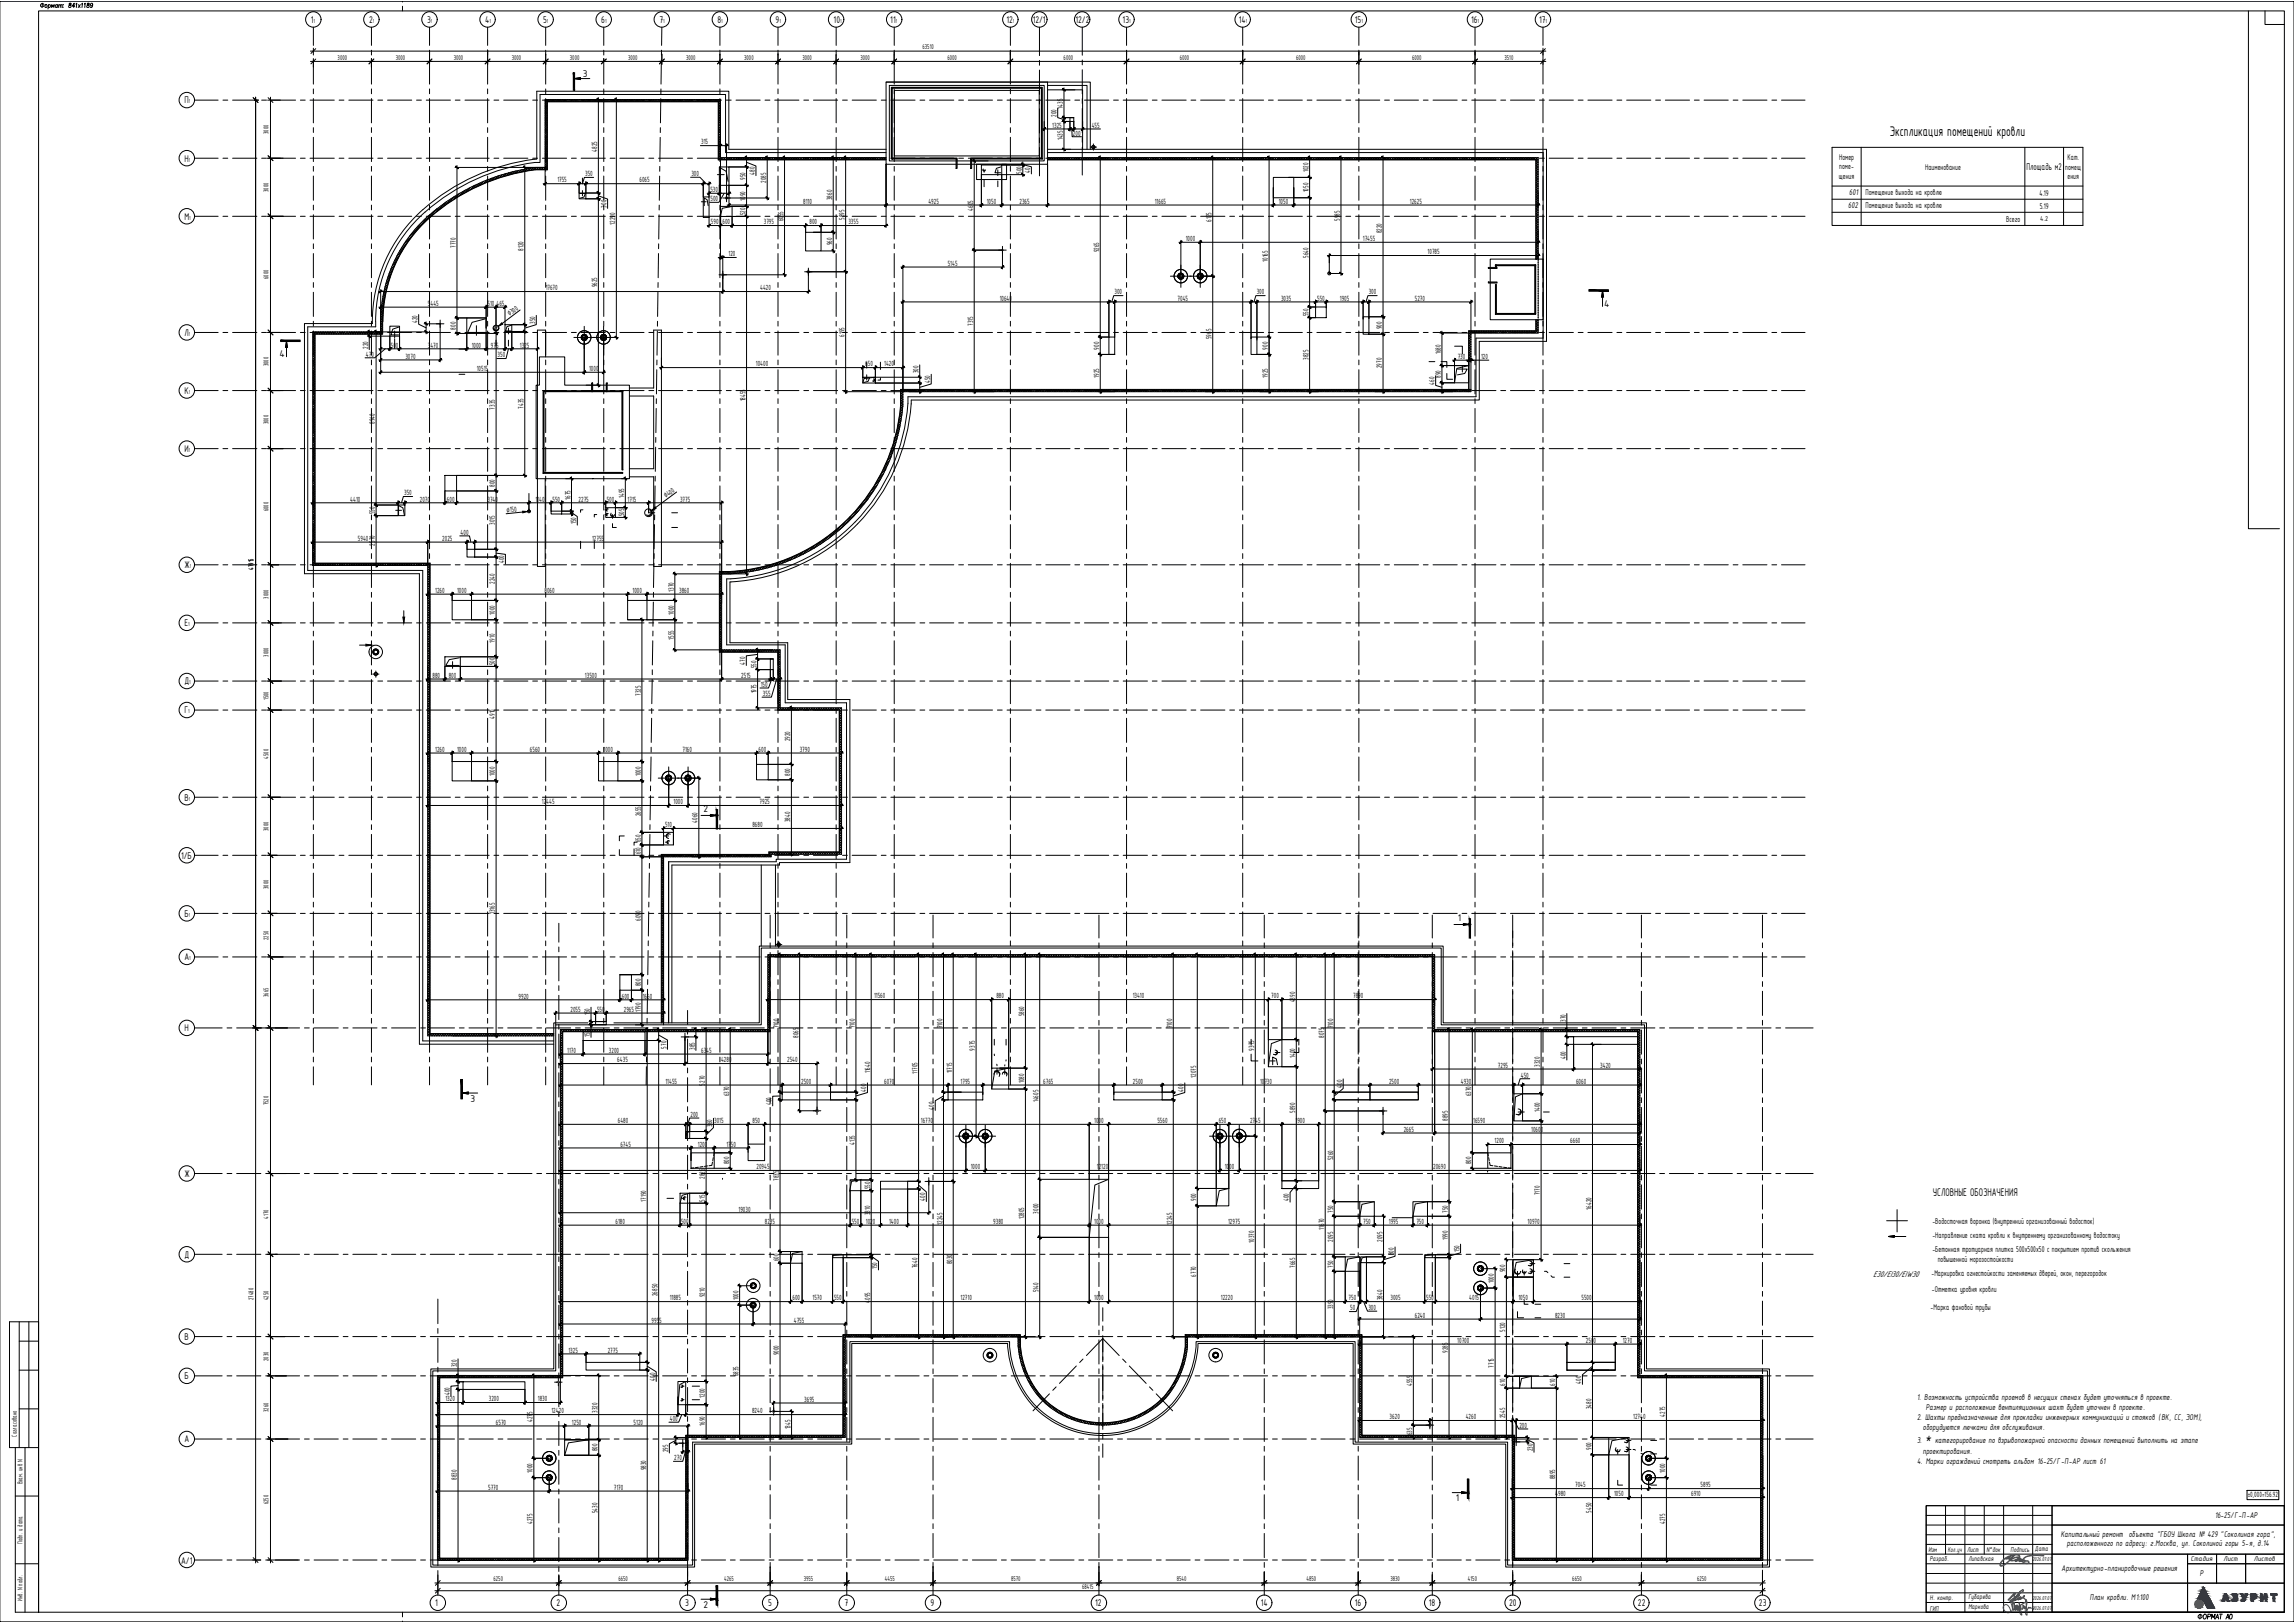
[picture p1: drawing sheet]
<svg xmlns="http://www.w3.org/2000/svg" width="1189mm" height="841mm" viewBox="0 0 1189 841" stroke-linecap="round" stroke-linejoin="round" font-family="sans-serif">
<defs><g id="words">
<text font-size="7.9" x="998" y="748">*</text>
<text font-size="7.8" x="979" y="71">Экспликация помещений кровли</text>
<text font-size="6.2" x="1002" y="620">УСЛОВНЫЕ ОБОЗНАЧЕНИЯ</text>
<text font-size="5.7" x="1138" y="840">ФОРМАТ А0</text>
<g font-size="5.4">
<text x="161" y="12">1</text>
<text x="191" y="12">2</text>
<text x="221" y="12">3</text>
<text x="251" y="12">4</text>
<text x="282" y="12">5</text>
<text x="312" y="12">6</text>
<text x="342" y="12">7</text>
<text x="372" y="12">8</text>
<text x="402" y="12">9</text>
<text x="432" y="12">10</text>
<text x="461" y="12">11</text>
<text x="522" y="12">12</text>
<text x="535" y="12">12/1</text>
<text x="557" y="12">12/2</text>
<text x="582" y="12">13</text>
<text x="642" y="12">14</text>
<text x="702" y="12">15</text>
<text x="762" y="12">16</text>
<text x="798" y="12">17</text>
<text x="302" y="40">3</text>
<text x="96" y="54">П</text>
<text x="96" y="84">Н</text>
<text x="1050" y="88">Площадь м2</text>
<text x="96" y="114">М</text>
<text x="831" y="159">4</text>
<text x="96" y="174">Л</text>
<text x="145" y="185">4</text>
<text x="96" y="204">К</text>
<text x="96" y="234">И</text>
<text x="96" y="294">Ж</text>
<text x="96" y="325">Е</text>
<text x="96" y="355">Д</text>
<text x="96" y="370">Г</text>
<text x="96" y="415">В</text>
<text x="365" y="421">2</text>
<text x="94" y="445">1/Б</text>
<text x="96" y="475">Б</text>
<text x="755" y="477">1</text>
<text x="96" y="498">А</text>
<text x="96" y="534">Н</text>
<text x="244" y="571">3</text>
<text x="96" y="610">Ж</text>
<text x="96" y="652">Д</text>
<text x="96" y="694">В</text>
<text x="96" y="715">Б</text>
<text x="96" y="747">А</text>
<text x="755" y="778">1</text>
<text x="94" y="810">А/1</text>
<text x="226" y="832">1</text>
<text x="288" y="832">2</text>
<text x="355" y="832">3</text>
<text x="365" y="833">2</text>
<text x="398" y="832">5</text>
<text x="438" y="832">7</text>
<text x="482" y="832">9</text>
<text x="568" y="832">12</text>
<text x="653" y="832">14</text>
<text x="702" y="832">16</text>
<text x="741" y="832">18</text>
<text x="782" y="832">20</text>
<text x="849" y="832">22</text>
<text x="912" y="832">23</text>
</g>
<g font-size="4.7">
<text x="953" y="83">Номер</text>
<text x="1072" y="83">Кат.</text>
<text x="953" y="88">поме-</text>
<text x="998" y="88">Наименование</text>
<text x="1070" y="88">помещ</text>
<text x="953" y="93">щения</text>
<text x="1072" y="93">ения</text>
<text x="958" y="101">601</text>
<text x="967" y="101">Помещение выхода на кровлю</text>
<text x="1057" y="101">4.19</text>
<text x="958" y="108">602</text>
<text x="967" y="108">Помещение выхода на кровлю</text>
<text x="1057" y="108">5.19</text>
<text x="1040" y="115">Всего</text>
<text x="1001" y="634">-Водосточная воронка (внутренний организованный водосток)</text>
<text x="1001" y="642">-Направление ската кровли к внутреннему организованному водостоку</text>
<text x="1001" y="649">-Бетонная тротуарная плитка 500х500х50 с покрытием против скольжения</text>
<text x="1004" y="654">повышенной морозостойкости</text>
<text x="971" y="662">E30/EI30/EIW30</text>
<text x="1001" y="661">-Маркировка огнестойкости заменяемых дверей, окон, перегородок</text>
<text x="1001" y="670">-Отметка уровня кровли</text>
<text x="1001" y="679">-Марка фановой трубы</text>
<text x="993" y="726">1. Возможность устройства проемов в несущих стенах будет уточняться в проекте.</text>
<text x="998" y="731">Размер и расположение вентиляционных шахт будет уточнен в проекте.</text>
<text x="993" y="736">2. Шахты предназначенные для прокладки инженерных коммуникаций и стояков (ВК, СС, ЭОМ),</text>
<text x="996" y="741">оборудуются лючками для обслуживания.</text>
<text x="993" y="748">3.</text>
<text x="1003" y="748">категорирование по взрывопожарной опасности данных помещений выполнить на этапе</text>
<text x="996" y="754">проектирования.</text>
<text x="993" y="759">4. Марки ограждений смотреть альбом 16-25/Г-П-АР лист 61</text>
<text x="1148" y="787">16-25/Г-П-АР</text>
<text x="1068" y="796">Капитальный ремонт объекта &quot;ГБОУ Школа № 429 &quot;Соколиная гора&quot;,</text>
<text x="1071" y="801">расположенного по адресу: г.Москва, ул. Соколиной горы 5-я, д.14</text>
<text x="1068" y="814">Архитектурно-планировочные решения</text>
<text x="1140" y="817">Р</text>
<text x="1083" y="829">План кровли. М1:100</text>
</g>
<text font-size="4.3" x="1165" y="776">±0,000=156.92</text>
<g font-size="4.2">
<text x="551" y="56" transform="rotate(-90 551 56)">1435</text>
<text x="548" y="61" transform="rotate(-90 548 61)">200</text>
<text x="545" y="66">1325</text>
<text x="556" y="70">200</text>
<text x="566" y="66">455</text>
<text x="363" y="75">315</text>
<text x="551" y="73" transform="rotate(-90 551 73)">1435</text>
<text x="310" y="79" transform="rotate(-90 310 79)">4825</text>
<text x="529" y="90" transform="rotate(-90 529 90)">500</text>
<text x="534" y="90" transform="rotate(-90 534 90)">40</text>
<text x="678" y="89" transform="rotate(-90 678 89)">1020</text>
<text x="289" y="95">1755</text>
<text x="303" y="91">350</text>
<text x="331" y="95">6065</text>
<text x="358" y="91">300</text>
<text x="386" y="93" transform="rotate(-90 386 93)">950</text>
<text x="391" y="91" transform="rotate(-90 391 91)">480</text>
<text x="397" y="95" transform="rotate(-90 397 95)">2085</text>
<text x="368" y="100">530</text>
<text x="678" y="100" transform="rotate(-90 678 100)">1050</text>
<text x="314" y="108" transform="rotate(-90 314 108)">300</text>
<text x="368" y="104">500</text>
<text x="386" y="104" transform="rotate(-90 386 104)">1090</text>
<text x="416" y="106">8110</text>
<text x="431" y="104" transform="rotate(-90 431 104)">3860</text>
<text x="481" y="106">4925</text>
<text x="511" y="106">1050</text>
<text x="528" y="106">2365</text>
<text x="598" y="106">11665</text>
<text x="663" y="106">1050</text>
<text x="731" y="106">12625</text>
<text x="386" y="112" transform="rotate(-90 386 112)">520</text>
<text x="438" y="114" transform="rotate(-90 438 114)">5895</text>
<text x="504" y="109" transform="rotate(-90 504 109)">4605</text>
<text x="319" y="116" transform="rotate(-90 319 116)">12290</text>
<text x="368" y="116">590</text>
<text x="374" y="116">600</text>
<text x="396" y="116">3795</text>
<text x="406" y="115" transform="rotate(-90 406 115)">6055</text>
<text x="420" y="116">800</text>
<text x="440" y="116">3355</text>
<text x="628" y="115" transform="rotate(-90 628 115)">6125</text>
<text x="694" y="114" transform="rotate(-90 694 114)">5985</text>
<text x="615" y="125">1000</text>
<text x="706" y="125">17455</text>
<text x="716" y="121" transform="rotate(-90 716 121)">8220</text>
<text x="236" y="128" transform="rotate(-90 236 128)">7770</text>
<text x="271" y="130" transform="rotate(-90 271 130)">8120</text>
<text x="431" y="127" transform="rotate(-90 431 127)">960</text>
<text x="570" y="131" transform="rotate(-90 570 131)">9265</text>
<text x="740" y="132">10785</text>
<text x="378" y="133">120</text>
<text x="491" y="138">5145</text>
<text x="657" y="136" transform="rotate(-90 657 136)">10165</text>
<text x="678" y="134" transform="rotate(-90 678 134)">5640</text>
<text x="310" y="149" transform="rotate(-90 310 149)">9625</text>
<text x="283" y="150">17670</text>
<text x="394" y="150">4420</text>
<text x="518" y="156">10640</text>
<text x="578" y="153">300</text>
<text x="610" y="156">7045</text>
<text x="651" y="153">300</text>
<text x="664" y="156">3035</text>
<text x="683" y="156">550</text>
<text x="694" y="156">1905</text>
<text x="709" y="153">300</text>
<text x="733" y="156">5270</text>
<text x="222" y="159">5445</text>
<text x="253" y="159">510</text>
<text x="257" y="159">465</text>
<text x="216" y="168" transform="rotate(-90 216 168)">420</text>
<text x="264" y="164" transform="rotate(-37 264 164)">∅300</text>
<text x="277" y="168" transform="rotate(-90 277 168)">350</text>
<text x="678" y="164" transform="rotate(-90 678 164)">550</text>
<text x="236" y="171" transform="rotate(-90 236 171)">800</text>
<text x="504" y="169" transform="rotate(-90 504 169)">7315</text>
<text x="716" y="171" transform="rotate(-90 716 171)">900</text>
<text x="438" y="174" transform="rotate(-90 438 174)">6195</text>
<text x="628" y="176" transform="rotate(-90 628 176)">5965</text>
<text x="190" y="185">470</text>
<text x="191" y="181" transform="rotate(-90 191 181)">220</text>
<text x="203" y="180">500</text>
<text x="210" y="186">3070</text>
<text x="222" y="180">3470</text>
<text x="244" y="180">1000</text>
<text x="254" y="180">975</text>
<text x="258" y="185">350</text>
<text x="269" y="180">1325</text>
<text x="570" y="181" transform="rotate(-90 570 181)">900</text>
<text x="657" y="181" transform="rotate(-90 657 181)">900</text>
<text x="747" y="184" transform="rotate(-90 747 184)">1680</text>
<text x="392" y="190">10400</text>
<text x="448" y="190">650</text>
<text x="458" y="190">1420</text>
<text x="678" y="186" transform="rotate(-90 678 186)">3825</text>
<text x="716" y="191" transform="rotate(-90 716 191)">2970</text>
<text x="755" y="186">730</text>
<text x="768" y="186">120</text>
<text x="247" y="192">10515</text>
<text x="305" y="192">1000</text>
<text x="476" y="193" transform="rotate(-90 476 193)">300</text>
<text x="570" y="196" transform="rotate(-90 570 196)">1925</text>
<text x="657" y="196" transform="rotate(-90 657 196)">1925</text>
<text x="747" y="196" transform="rotate(-90 747 196)">890</text>
<text x="482" y="199" transform="rotate(-90 482 199)">450</text>
<text x="743" y="199" transform="rotate(-90 743 199)">460</text>
<text x="386" y="208" transform="rotate(-90 386 208)">18455</text>
<text x="256" y="212" transform="rotate(-90 256 212)">7335</text>
<text x="271" y="212" transform="rotate(-90 271 212)">7435</text>
<text x="194" y="220" transform="rotate(-90 194 220)">8940</text>
<text x="209" y="257">350</text>
<text x="256" y="252" transform="rotate(-90 256 252)">800</text>
<text x="182" y="260">4410</text>
<text x="218" y="260">2070</text>
<text x="232" y="260">600</text>
<text x="253" y="260">3740</text>
<text x="278" y="260">1140</text>
<text x="286" y="260">550</text>
<text x="296" y="259" transform="rotate(-90 296 259)">1675</text>
<text x="300" y="260">2275</text>
<text x="314" y="260">500</text>
<text x="323" y="258" transform="rotate(-90 323 258)">1495</text>
<text x="325" y="260">1715</text>
<text x="345" y="258" transform="rotate(-36 345 258)">∅400</text>
<text x="352" y="260">3775</text>
<text x="194" y="266" transform="rotate(-90 194 266)">550</text>
<text x="263" y="266" transform="rotate(-6 263 266)">∅150</text>
<text x="323" y="268" transform="rotate(-90 323 268)">505</text>
<text x="256" y="272" transform="rotate(-90 256 272)">3015</text>
<text x="299" y="272" transform="rotate(-90 299 272)">150</text>
<text x="185" y="280">5940</text>
<text x="229" y="280">2025</text>
<text x="239" y="277">400</text>
<text x="307" y="280">12755</text>
<text x="194" y="283" transform="rotate(-90 194 283)">2570</text>
<text x="261" y="292" transform="rotate(-90 261 292)">400</text>
<text x="256" y="303" transform="rotate(-90 256 303)">2240</text>
<text x="226" y="307">1260</text>
<text x="237" y="307">1000</text>
<text x="282" y="307">8060</text>
<text x="328" y="307">1000</text>
<text x="349" y="307" transform="rotate(-90 349 307)">1370</text>
<text x="352" y="307">3860</text>
<text x="256" y="319" transform="rotate(-90 256 319)">1000</text>
<text x="349" y="319" transform="rotate(-90 349 319)">1000</text>
<text x="256" y="333" transform="rotate(-90 256 333)">1910</text>
<text x="349" y="331" transform="rotate(-90 349 331)">1555</text>
<text x="256" y="345" transform="rotate(-90 256 345)">500</text>
<text x="386" y="344" transform="rotate(-90 386 344)">470</text>
<text x="392" y="346" transform="rotate(-90 392 346)">550</text>
<text x="224" y="351">880</text>
<text x="233" y="351">800</text>
<text x="303" y="351">13500</text>
<text x="384" y="351">2515</text>
<text x="392" y="359" transform="rotate(-90 392 359)">1975</text>
<text x="394" y="356">150</text>
<text x="332" y="361" transform="rotate(-90 332 361)">7325</text>
<text x="395" y="361">355</text>
<text x="256" y="373" transform="rotate(-90 256 373)">4910</text>
<text x="226" y="390">1260</text>
<text x="237" y="390">1000</text>
<text x="275" y="390">6560</text>
<text x="313" y="390">1000</text>
<text x="354" y="390">7160</text>
<text x="393" y="390">600</text>
<text x="410" y="384" transform="rotate(-90 410 384)">2920</text>
<text x="414" y="390">3790</text>
<text x="256" y="402" transform="rotate(-90 256 402)">1000</text>
<text x="332" y="402" transform="rotate(-90 332 402)">1000</text>
<text x="410" y="402" transform="rotate(-90 410 402)">800</text>
<text x="281" y="417">12445</text>
<text x="349" y="417">1000</text>
<text x="394" y="417">7925</text>
<text x="332" y="423" transform="rotate(-90 332 423)">2655</text>
<text x="345" y="429">510</text>
<text x="362" y="426" transform="rotate(-90 362 426)">4060</text>
<text x="390" y="429">8680</text>
<text x="410" y="426" transform="rotate(-90 410 426)">3840</text>
<text x="332" y="437" transform="rotate(-90 332 437)">650</text>
<text x="332" y="443" transform="rotate(-90 332 443)">610</text>
<text x="256" y="474" transform="rotate(-90 256 474)">13165</text>
<text x="332" y="477" transform="rotate(-90 332 477)">6090</text>
<text x="332" y="511" transform="rotate(-90 332 511)">800</text>
<text x="269" y="518">9920</text>
<text x="322" y="518">600</text>
<text x="333" y="518">1660</text>
<text x="453" y="517">11560</text>
<text x="516" y="517">880</text>
<text x="587" y="517">13410</text>
<text x="659" y="517">700</text>
<text x="671" y="519" transform="rotate(-90 671 519)">4390</text>
<text x="701" y="517">7890</text>
<text x="296" y="524">2055</text>
<text x="306" y="526" transform="rotate(-90 306 526)">150</text>
<text x="309" y="524">550</text>
<text x="323" y="524">2965</text>
<text x="332" y="525" transform="rotate(-90 332 525)">1790</text>
<text x="531" y="527" transform="rotate(-90 531 527)">5860</text>
<text x="404" y="533" transform="rotate(-90 404 533)">7100</text>
<text x="443" y="533" transform="rotate(-90 443 533)">7100</text>
<text x="488" y="533" transform="rotate(-90 488 533)">7100</text>
<text x="607" y="533" transform="rotate(-90 607 533)">7100</text>
<text x="691" y="533" transform="rotate(-90 691 533)">7100</text>
<text x="811" y="530" transform="rotate(-90 811 530)">370</text>
<text x="306" y="537" transform="rotate(-90 306 537)">15</text>
<text x="414" y="538" transform="rotate(-90 414 538)">8065</text>
<text x="686" y="538" transform="rotate(-90 686 538)">8075</text>
<text x="294" y="546">1170</text>
<text x="316" y="546">3200</text>
<text x="345" y="543" transform="rotate(-90 345 543)">570</text>
<text x="360" y="544" transform="rotate(-90 360 544)">385</text>
<text x="363" y="546">6345</text>
<text x="505" y="544" transform="rotate(-90 505 544)">9375</text>
<text x="650" y="544" transform="rotate(-90 650 544)">9375</text>
<text x="320" y="551">6435</text>
<text x="374" y="551">4280</text>
<text x="408" y="551">2540</text>
<text x="671" y="548" transform="rotate(-90 671 548)">1400</text>
<text x="811" y="549" transform="rotate(-90 811 549)">400</text>
<text x="451" y="556" transform="rotate(-90 451 556)">11640</text>
<text x="475" y="556" transform="rotate(-90 475 556)">11705</text>
<text x="493" y="556" transform="rotate(-90 493 556)">11715</text>
<text x="776" y="553">7295</text>
<text x="798" y="553" transform="rotate(-90 798 553)">3320</text>
<text x="829" y="553">3420</text>
<text x="345" y="562">11455</text>
<text x="365" y="563" transform="rotate(-90 365 563)">5270</text>
<text x="415" y="562">2500</text>
<text x="458" y="562">6070</text>
<text x="498" y="562">1795</text>
<text x="531" y="561" transform="rotate(-90 531 561)">1080</text>
<text x="541" y="562">6765</text>
<text x="587" y="562">2500</text>
<text x="620" y="558" transform="rotate(-90 620 558)">12075</text>
<text x="653" y="562">10730</text>
<text x="696" y="564" transform="rotate(-90 696 564)">400</text>
<text x="720" y="562">2500</text>
<text x="757" y="562">4930</text>
<text x="788" y="558">450</text>
<text x="817" y="562">6060</text>
<text x="378" y="568" transform="rotate(-90 378 568)">6370</text>
<text x="449" y="566" transform="rotate(-90 449 566)">400</text>
<text x="613" y="566" transform="rotate(-90 613 566)">400</text>
<text x="762" y="568" transform="rotate(-90 762 568)">6370</text>
<text x="400" y="573" transform="rotate(-90 400 573)">400</text>
<text x="484" y="575" transform="rotate(-90 484 575)">400</text>
<text x="538" y="571" transform="rotate(-90 538 571)">14605</text>
<text x="358" y="579">200</text>
<text x="671" y="577" transform="rotate(-90 671 577)">5890</text>
<text x="750" y="581" transform="rotate(-90 750 581)">8895</text>
<text x="798" y="576" transform="rotate(-90 798 576)">1400</text>
<text x="320" y="582">6480</text>
<text x="369" y="584" transform="rotate(-90 369 584)">360</text>
<text x="370" y="582">3015</text>
<text x="390" y="582">850</text>
<text x="477" y="582">16770</text>
<text x="567" y="582">1000</text>
<text x="600" y="582">5560</text>
<text x="632" y="582">650</text>
<text x="648" y="582">2745</text>
<text x="671" y="582">1900</text>
<text x="727" y="586">2665</text>
<text x="763" y="582">16590</text>
<text x="794" y="586">10600</text>
<text x="443" y="593" transform="rotate(-90 443 593)">4135</text>
<text x="775" y="592">1200</text>
<text x="814" y="592">6660</text>
<text x="321" y="594">6745</text>
<text x="362" y="594">1200</text>
<text x="376" y="594">1750</text>
<text x="378" y="603" transform="rotate(-90 378 603)">800</text>
<text x="392" y="606">20945</text>
<text x="503" y="606">1000</text>
<text x="568" y="606">12120</text>
<text x="635" y="606">1000</text>
<text x="691" y="601" transform="rotate(-90 691 601)">5260</text>
<text x="743" y="606">20690</text>
<text x="762" y="603" transform="rotate(-90 762 603)">800</text>
<text x="365" y="611" transform="rotate(-90 365 611)">2825</text>
<text x="404" y="612" transform="rotate(-90 404 612)">7835</text>
<text x="451" y="616" transform="rotate(-90 451 616)">550</text>
<text x="335" y="623" transform="rotate(-90 335 623)">17190</text>
<text x="365" y="623" transform="rotate(-90 365 623)">515</text>
<text x="479" y="622" transform="rotate(-90 479 622)">400</text>
<text x="620" y="622" transform="rotate(-90 620 622)">900</text>
<text x="668" y="622" transform="rotate(-90 668 622)">400</text>
<text x="798" y="619" transform="rotate(-90 798 619)">7170</text>
<text x="383" y="628">19030</text>
<text x="451" y="630" transform="rotate(-90 451 630)">3310</text>
<text x="538" y="629" transform="rotate(-90 538 629)">3000</text>
<text x="691" y="628" transform="rotate(-90 691 628)">750</text>
<text x="750" y="628" transform="rotate(-90 750 628)">750</text>
<text x="825" y="627" transform="rotate(-90 825 627)">16420</text>
<text x="319" y="634">6180</text>
<text x="353" y="634">500</text>
<text x="396" y="634">8285</text>
<text x="441" y="634">550</text>
<text x="449" y="634">1020</text>
<text x="461" y="634">1400</text>
<text x="488" y="635" transform="rotate(-90 488 635)">12245</text>
<text x="515" y="634">9380</text>
<text x="531" y="632" transform="rotate(-90 531 632)">12805</text>
<text x="567" y="634">1000</text>
<text x="607" y="635" transform="rotate(-90 607 635)">12245</text>
<text x="636" y="634">12975</text>
<text x="706" y="634">750</text>
<text x="720" y="634">1995</text>
<text x="734" y="634">750</text>
<text x="792" y="634">10970</text>
<text x="686" y="637" transform="rotate(-90 686 637)">11670</text>
<text x="650" y="644" transform="rotate(-90 650 644)">10370</text>
<text x="691" y="643" transform="rotate(-90 691 643)">2095</text>
<text x="716" y="643" transform="rotate(-90 716 643)">2095</text>
<text x="750" y="643" transform="rotate(-90 750 643)">1990</text>
<text x="404" y="654" transform="rotate(-90 404 654)">600</text>
<text x="722" y="651" transform="rotate(-90 722 651)">300</text>
<text x="756" y="649" transform="rotate(-90 756 649)">150</text>
<text x="455" y="658" transform="rotate(-90 455 658)">150</text>
<text x="475" y="657" transform="rotate(-90 475 657)">7640</text>
<text x="493" y="655" transform="rotate(-90 493 655)">8030</text>
<text x="671" y="657" transform="rotate(-90 671 657)">7665</text>
<text x="691" y="657" transform="rotate(-90 691 657)">750</text>
<text x="780" y="659" transform="rotate(-90 780 659)">900</text>
<text x="620" y="661" transform="rotate(-90 620 661)">6770</text>
<text x="774" y="665" transform="rotate(-90 774 665)">1000</text>
<text x="341" y="672" transform="rotate(-90 341 672)">26850</text>
<text x="538" y="670" transform="rotate(-90 538 670)">5140</text>
<text x="347" y="674">11885</text>
<text x="365" y="672" transform="rotate(-90 365 672)">9210</text>
<text x="383" y="674" transform="rotate(-90 383 674)">1000</text>
<text x="411" y="674">600</text>
<text x="421" y="674">1570</text>
<text x="432" y="674">550</text>
<text x="451" y="675" transform="rotate(-90 451 675)">4095</text>
<text x="498" y="674">12710</text>
<text x="567" y="674">1000</text>
<text x="633" y="674">12220</text>
<text x="699" y="674">750</text>
<text x="716" y="674" transform="rotate(-90 716 674)">3840</text>
<text x="721" y="674">3005</text>
<text x="739" y="674">550</text>
<text x="761" y="674">4015</text>
<text x="787" y="674">1050</text>
<text x="820" y="674">5500</text>
<text x="691" y="678" transform="rotate(-90 691 678)">3390</text>
<text x="700" y="679">50</text>
<text x="709" y="679">300</text>
<text x="733" y="683">6240</text>
<text x="806" y="683">8230</text>
<text x="338" y="685">9955</text>
<text x="411" y="685">4755</text>
<text x="780" y="690" transform="rotate(-90 780 690)">5120</text>
<text x="755" y="696">10700</text>
<text x="822" y="696">2500</text>
<text x="841" y="696">1270</text>
<text x="295" y="701">1325</text>
<text x="315" y="701">2775</text>
<text x="750" y="701" transform="rotate(-90 750 701)">9285</text>
<text x="404" y="702" transform="rotate(-90 404 702)">9000</text>
<text x="237" y="709" transform="rotate(-90 237 709)">320</text>
<text x="383" y="713" transform="rotate(-90 383 713)">6835</text>
<text x="774" y="709" transform="rotate(-90 774 709)">7715</text>
<text x="339" y="715" transform="rotate(-90 339 715)">400</text>
<text x="732" y="718" transform="rotate(-90 732 718)">4555</text>
<text x="780" y="718" transform="rotate(-90 780 718)">610</text>
<text x="806" y="718" transform="rotate(-90 806 718)">610</text>
<text x="820" y="717" transform="rotate(-90 820 717)">400</text>
<text x="233" y="723" transform="rotate(-90 233 723)">400</text>
<text x="365" y="724" transform="rotate(-90 365 724)">1200</text>
<text x="231" y="726">1320</text>
<text x="253" y="726">3200</text>
<text x="279" y="726">1830</text>
<text x="417" y="726">3695</text>
<text x="825" y="730" transform="rotate(-90 825 730)">3480</text>
<text x="276" y="737" transform="rotate(-90 276 737)">4275</text>
<text x="286" y="732">12420</text>
<text x="310" y="732" transform="rotate(-90 310 732)">3320</text>
<text x="347" y="736">400</text>
<text x="390" y="732">8240</text>
<text x="720" y="735">3620</text>
<text x="760" y="735">4260</text>
<text x="780" y="735" transform="rotate(-90 780 735)">2545</text>
<text x="846" y="735">12740</text>
<text x="863" y="734" transform="rotate(-90 863 734)">4275</text>
<text x="257" y="738">6570</text>
<text x="296" y="738">1250</text>
<text x="328" y="738">5120</text>
<text x="365" y="739" transform="rotate(-90 365 739)">1690</text>
<text x="410" y="741" transform="rotate(-90 410 741)">1345</text>
<text x="732" y="744" transform="rotate(-90 732 744)">635</text>
<text x="787" y="740">200</text>
<text x="310" y="752" transform="rotate(-90 310 752)">800</text>
<text x="346" y="753" transform="rotate(-90 346 753)">295</text>
<text x="794" y="752" transform="rotate(-90 794 752)">230</text>
<text x="825" y="751" transform="rotate(-90 825 751)">900</text>
<text x="335" y="762" transform="rotate(-90 335 762)">9830</text>
<text x="349" y="757">270</text>
<text x="237" y="767" transform="rotate(-90 237 767)">8830</text>
<text x="276" y="763" transform="rotate(-90 276 763)">1000</text>
<text x="806" y="767" transform="rotate(-90 806 767)">8895</text>
<text x="863" y="763" transform="rotate(-90 863 763)">1000</text>
<text x="253" y="772">5770</text>
<text x="318" y="772">7170</text>
<text x="816" y="771">7045</text>
<text x="881" y="771">5895</text>
<text x="806" y="775">4980</text>
<text x="837" y="775">1050</text>
<text x="876" y="775">6910</text>
<text x="310" y="784" transform="rotate(-90 310 784)">5430</text>
<text x="825" y="784" transform="rotate(-90 825 784)">5450</text>
<text x="276" y="790" transform="rotate(-90 276 790)">4275</text>
<text x="863" y="790" transform="rotate(-90 863 790)">4275</text>
</g>
<g font-size="3.9">
<text x="478" y="25">63510</text>
<text x="175" y="31">3000</text>
<text x="205" y="31">3000</text>
<text x="235" y="31">3000</text>
<text x="265" y="31">3000</text>
<text x="295" y="31">3000</text>
<text x="325" y="31">3000</text>
<text x="356" y="31">3000</text>
<text x="386" y="31">3000</text>
<text x="416" y="31">3000</text>
<text x="446" y="31">3000</text>
<text x="491" y="31">6000</text>
<text x="551" y="31">6000</text>
<text x="611" y="31">6000</text>
<text x="672" y="31">6000</text>
<text x="732" y="31">6000</text>
<text x="780" y="31">3510</text>
<text x="139" y="69" transform="rotate(-90 139 69)">3000</text>
<text x="139" y="99" transform="rotate(-90 139 99)">3000</text>
<text x="1057" y="115">4.2</text>
<text x="139" y="145" transform="rotate(-90 139 145)">6000</text>
<text x="139" y="190" transform="rotate(-90 139 190)">3000</text>
<text x="139" y="220" transform="rotate(-90 139 220)">3000</text>
<text x="139" y="265" transform="rotate(-90 139 265)">6000</text>
<text x="131" y="295" transform="rotate(-90 131 295)">47915</text>
<text x="139" y="310" transform="rotate(-90 139 310)">3000</text>
<text x="139" y="340" transform="rotate(-90 139 340)">3000</text>
<text x="139" y="363" transform="rotate(-90 139 363)">1500</text>
<text x="139" y="393" transform="rotate(-90 139 393)">4500</text>
<text x="139" y="431" transform="rotate(-90 139 431)">3000</text>
<text x="139" y="461" transform="rotate(-90 139 461)">3000</text>
<text x="139" y="487" transform="rotate(-90 139 487)">2250</text>
<text x="139" y="517" transform="rotate(-90 139 517)">3665</text>
<text x="139" y="573" transform="rotate(-90 139 573)">7520</text>
<text x="139" y="631" transform="rotate(-90 139 631)">4170</text>
<text x="131" y="674" transform="rotate(-90 131 674)">27480</text>
<text x="139" y="674" transform="rotate(-90 139 674)">4250</text>
<text x="139" y="705" transform="rotate(-90 139 705)">2030</text>
<text x="139" y="732" transform="rotate(-90 139 732)">3260</text>
<text x="9" y="744" transform="rotate(-90 9 744)">Согласовано</text>
<text x="12" y="769" transform="rotate(-90 12 769)">Взам. инв N</text>
<text x="139" y="780" transform="rotate(-90 139 780)">6250</text>
<text x="12" y="800" transform="rotate(-90 12 800)">Подп. и дата</text>
<text x="1055" y="804">Дата</text>
<text x="999" y="804">Изм</text>
<text x="1000" y="809">Разраб.</text>
<text x="1009" y="804">Кол.уч</text>
<text x="1019" y="804">Лист</text>
<text x="1020" y="809">Липавская</text>
<text x="1029" y="804">N°док</text>
<text x="1042" y="804">Подпись</text>
<text x="1135" y="809">Стадия</text>
<text x="1152" y="809">Лист</text>
<text x="1168" y="809">Листов</text>
<text x="256" y="819">6250</text>
<text x="321" y="819">6650</text>
<text x="375" y="819">4265</text>
<text x="417" y="819">3955</text>
<text x="459" y="819">4455</text>
<text x="524" y="819">8570</text>
<text x="610" y="819">8540</text>
<text x="677" y="819">4850</text>
<text x="721" y="819">3830</text>
<text x="761" y="819">4150</text>
<text x="815" y="819">6650</text>
<text x="880" y="819">6250</text>
<text x="561" y="823">68415</text>
<text x="12" y="830" transform="rotate(-90 12 830)">Инв. N подл.</text>
<text x="1000" y="829">Н. контр.</text>
<text x="1020" y="834">Маркова</text>
<text x="1020" y="829">Губарева</text>
<text x="1000" y="835">ГИП</text>
</g>
<g font-size="3.1">
<text x="163" y="12">1</text>
<text x="193" y="12">1</text>
<text x="223" y="12">1</text>
<text x="254" y="12">1</text>
<text x="283" y="12">1</text>
<text x="314" y="12">1</text>
<text x="344" y="12">1</text>
<text x="374" y="12">1</text>
<text x="404" y="12">1</text>
<text x="435" y="12">1</text>
<text x="464" y="12">1</text>
<text x="525" y="12">1</text>
<text x="585" y="12">1</text>
<text x="646" y="12">1</text>
<text x="706" y="12">1</text>
<text x="766" y="12">1</text>
<text x="801" y="12">1</text>
<text x="98" y="54">1</text>
<text x="98" y="84">1</text>
<text x="98" y="114">1</text>
<text x="98" y="174">1</text>
<text x="98" y="204">1</text>
<text x="98" y="234">1</text>
<text x="98" y="294">1</text>
<text x="98" y="325">1</text>
<text x="98" y="355">1</text>
<text x="98" y="370">1</text>
<text x="98" y="415">1</text>
<text x="98" y="475">1</text>
<text x="98" y="498">1</text>
<text x="1053" y="809">2026.07.07</text>
<text x="1053" y="829">2026.07.07</text>
<text x="1053" y="834">2026.07.07</text>
</g>
</g></defs>
<g fill="none" stroke="#000" stroke-width=".52">
<path d="M305 52h6M310 51v150M548 56v5l3 1M550 47h7M551 46v32M540 67h30M541 63v5M550 61h6M550 63h4v5M550 77h5M555 67l1 4h4M556 63v5"/>
<path d="M561 63v5M236 87h47v9M237 86v88M272 86v161M281 95h87M300 94v6M304 94v6h7M308 92h-5l-1 3M358 92h5l3 3M364 94v8M367 94v8M373 96v5"/>
<path d="M378 87h10M378 82h10M387 84l5 2v5M387 81v217M388 96h-10v11M416 82h17M432 81v50M459 85v33M509 90v17M519 85h12M530 85l5 1v4M530 84v8"/>
<path d="M531 90h-12v17M543 85v22M569 82h5M570 81v123M654 82h5M658 81v123M660 97v10M668 82h12M668 92h12M670 97v10M679 81v123M690 82h6"/>
<path d="M695 81v62M716 82h2M717 81v123M797 100v7M304 103h7M310 102l5 1v5M366 100h13M366 117h94M367 113v5M373 112v6M375 100l-2 5h-5M377 106h421"/>
<path d="M379 107h9M388 112h-9v6M418 116v4M426 116v4M670 102h10M422 120h11M426 130h7M688 132h110M689 131v11h7M797 131v2M196 159h67M197 158v24"/>
<path d="M252 158v12M257 158v12M262 158v10M467 156h296M468 155v48M575 155v20h-6M578 155v20M582 153h-5l-1 3M648 155v20M651 155v21M656 153h-5l-1 3M678 159h4"/>
<path d="M682 155v5M687 155v5M706 155v10M709 155v10M714 153h-5l-1 3M762 155v18h-16M190 172h7M190 174h12v8M191 171v10M195 171v123M207 174v8M236 173h6v9"/>
<path d="M236 165h16M257 172v366M258 173h-6v9M262 172v10M265 168h8M270 161l-10 7M273 172h-8v10M278 163v5l-6 2M279 172v10M651 175h8M678 165h4M709 164h9"/>
<path d="M709 173h9M747 172v32M196 181h84M200 181l-6 4h-5M263 181l-1 5h-5M304 200h7M342 190h127M343 185v7M447 189v6M454 189v9h24M454 195h24M477 189v15"/>
<path d="M483 194v5l-6 2M569 184h9M651 184h8M744 195v5l3 1M746 198h8M753 187h9M754 186v3M761 186v3h-15M762 186v2M764 187h-2h10M471 203h7M569 203h9"/>
<path d="M653 203h6M678 203h5M713 203h5M746 203h7M162 260v2M206 260v2h-12M210 260v2M214 257h-5l-1 4M231 254v8M237 246h36M258 254h-21v8M274 260v5"/>
<path d="M286 260v5M291 260v5h6M293 248h4M296 247v20M314 260v3M319 260v3h6M322 248h3M324 247v22M336 260v6M351 255l-11 8M374 260v37M161 261h214"/>
<path d="M162 280v13M194 267h12M222 280v13M238 278h5l1 3M242 280v5M246 280v5h12M271 265l-9 1M291 266h6M296 266l3 2v4M319 268h6M161 281h214M194 293h12"/>
<path d="M246 289h12M257 287h5v5M349 297h39M350 296v42M221 308h154M222 307v4M234 307v4M244 307v4h14M325 307v4M335 307v4h16M374 307v6M244 321h14"/>
<path d="M325 321h9M333 320v212M335 321h16M349 337h25v16M392 337h8M393 339l-6 1v5M393 336v32M221 352h184M222 345v8M231 345v8M239 340h19M258 345h-19v8"/>
<path d="M392 341h9M392 347h7v6M400 352l-2 5h-4M401 347v6M403 352l-3 9h-5M404 347v6M392 367h12M408 367h3M410 366v78M221 390h216M222 389v7M234 389v6"/>
<path d="M244 389v6h14M310 389v6M320 389v6h14M392 389v7M398 389v7h13M436 389v6M244 405h14M320 405h14M398 404h13M332 438h12M332 431h12M343 429h94"/>
<path d="M344 428v4M349 428v10M436 428v9M332 444h12M403 443h8M403 495h5M404 494v252M427 495h18M444 494v118M451 495h2M451 494v200M474 495h3"/>
<path d="M476 494v200M488 495h5M489 494v200M528 495h4M531 494v200M538 495h4M539 494v200M605 495h4M608 494v200M619 495h5M620 494v200M668 495h5"/>
<path d="M672 494v200M690 495h7M691 494v200M221 518h124M222 510v9M321 513v6M321 505h13M334 513h-7v6M344 514v5M397 518h347M398 517v14M514 517v36"/>
<path d="M523 517v36M657 517v22M664 517v22h9M744 517v4M234 537h24M287 525h58M288 524v7M302 539v8M305 531h9M306 532v-1v7M306 522v10M309 524v5"/>
<path d="M314 524v5h-9M329 531h5M334 533h8M335 532v278M341 536l5 3v5M341 532v278M342 539h-8v8M344 524v7M364 533h3M366 532v214M376 533h3M378 532v74"/>
<path d="M398 533v14M742 535v20M749 533h3M751 532v214M762 533h5M763 532v74M796 533h4M799 532v122M811 533h4M811 537h5M812 525v24M289 546h110"/>
<path d="M290 542v5M518 553h14M664 553h9M696 559v5l-5 4M741 554h110M793 559h-5l-1 3M811 541h5v14M824 541h6M825 540v270M850 552v3M850 560v3M289 562h562"/>
<path d="M290 561v5M362 579h-5l-1 4M370 579v5l-4 4M403 570h2M403 566h2M404 568h-4v5M405 561v6M430 570h15M430 561v5h15M450 561v5l-6 2M488 570h3M488 566h10"/>
<path d="M489 568l-4 2v5M491 561v5M509 561v6M523 564h9M577 561v6M602 570h7M602 561v5h7M614 561v5l-6 2M690 570h20M710 561v5h-20M735 561v6M785 561v6"/>
<path d="M789 561v6h11M850 577v7M289 583h562M289 595h100M290 582v4M290 594v3M355 582v8M357 590h10M357 582v4h10M358 594v7M370 594v3h9M388 582v11"/>
<path d="M388 594v3M396 582v11M564 582v29h-26M575 582v29M630 582v34h-11M637 582v34M664 582v30h11M683 582v30M770 593h81M771 592v5h-9M783 592v5M789 581h11"/>
<path d="M850 589v5M357 618h10M370 605h9M441 611h4M441 617v19M446 611h7M453 617h-7v19M456 616v20M470 612h7M476 614l4 4v5M477 616h-7v20M664 616h11"/>
<path d="M672 614l-3 4v5M762 605h9M289 635h562M290 632v4M352 623v13M367 623h-10v13M564 634v2M575 634v2M619 625h11M690 630h15v6M690 623h15M717 629v65"/>
<path d="M718 630h-6v6M732 630v6M740 623h12M752 630h-12v6M850 630v6M403 655h7v20M403 649h7M416 655v20M431 652v23M437 652h16M437 652v23M437 650h16"/>
<path d="M451 651l4 3v4M538 641h26v34M575 641v34M690 659h7v16M690 651h7M705 659v16M705 654v21M708 651h10M718 654h-10v21M723 646v5l-6 2M738 652v23M744 650h8"/>
<path d="M752 652h-8v23M757 645v4l-6 2M780 653h20M781 652v94M289 674h562M290 673v2M705 674l-2 6h-4M707 674l2 5h5M780 662h15v13M784 662v13M850 672v3M450 693h3"/>
<path d="M474 693h3M488 693h4M528 693h12M607 693h8M619 693h4M671 693h3M690 693h3M704 696h147M705 695v3M705 693h13M812 695v11M837 695v11h-13"/>
<path d="M850 695v5M236 716h4M236 720h4v8M236 713h6M237 718h-3v5M237 704v106M272 720v8M284 713h27M289 702h44M290 701v6M290 713v15M304 701v5"/>
<path d="M310 712v98M332 701v5h4M332 710h4M335 708l5 3v5M355 716h12M780 713h28M780 719h7M794 719h14M807 712v98M824 710h13M825 708l-5 4v5M226 739h132"/>
<path d="M226 733h213M226 727h65M227 724v4M227 732v3M227 738v4M293 738v8h18M305 738v16M351 724v10M353 733l-1 4h-5M357 738v7M367 728h-12v6M438 731v3"/>
<path d="M293 754h18M360 745h7M403 745h6M747 745h5M780 745h3M824 754h10v23M824 745h10M844 754v23M783 776h132M784 773v4M914 774v3M236 809h6"/>
<path d="M281 809h30M335 809h1M340 809h5M804 809h4M824 809h4"/>
</g>
<g fill="#000" stroke="#000" stroke-width=".52">
<path d="M260 167l1 1-3 1zM271 265h2l-2 1zM340 263l-2 2z"/>
<path d="M309 51l2 1zM309 51l2 1z"/>
<path d="M551 46l1 1zM551 46l1 1z"/>
<path d="M542 66l-1 2zM542 66l-1 2z"/>
<path d="M551 60l1 1zM551 60l1 1z"/>
<path d="M551 62l1 1zM551 62l1 1z"/>
<path d="M551 77l1 1zM551 77l1 1z"/>
<path d="M551 60l1 1zM551 60l1 1z"/>
<path d="M551 62l1 1zM551 62l1 1z"/>
<path d="M555 66l-1 2zM555 66l-1 2z"/>
<path d="M555 66l-1 2zM555 66l-1 2z"/>
<path d="M556 67l1-1zM557 66l-1 2z"/>
<path d="M557 66l-1 2zM557 66l-1 2z"/>
<path d="M562 66l-1 2zM562 66l-1 2z"/>
<path d="M236 86l2 1zM236 86l2 1z"/>
<path d="M271 86l2 1zM271 86l2 1z"/>
<path d="M283 95l-1 1zM282 96l1-1z"/>
<path d="M299 96l2-1zM301 95l-1 1z"/>
<path d="M301 95l-1 1zM299 96l2-1z"/>
<path d="M303 96l1-1zM304 95l-1 1z"/>
<path d="M304 95l-1 1zM303 96l1-1z"/>
<path d="M309 99l2 2zM309 99l2 2z"/>
<path d="M364 96l1-1zM365 95l-1 1z"/>
<path d="M365 95l-1 1zM365 95l-1 1z"/>
<path d="M367 96l1-1zM368 95l-1 1z"/>
<path d="M368 99l-1 2zM368 99l-1 2z"/>
<path d="M373 99l-1 2zM373 99l-1 2z"/>
<path d="M386 86l2 1zM386 86l2 1z"/>
<path d="M386 95l2 2zM386 95l2 2z"/>
<path d="M386 81l2 1zM386 81l2 1z"/>
<path d="M386 86l2 1zM386 86l2 1z"/>
<path d="M386 95l2 2zM386 95l2 2z"/>
<path d="M431 81l1 1zM431 81l1 1z"/>
<path d="M530 90l1 1zM529 90l2 1z"/>
<path d="M530 84l1 2zM529 85l2 1z"/>
<path d="M529 85l2 1zM530 85l1 1z"/>
<path d="M529 85l2 1zM530 85l1 1z"/>
<path d="M570 81l1 1zM570 81l1 1z"/>
<path d="M657 81l1 1zM657 81l1 1z"/>
<path d="M678 91l1 1zM678 91l1 1z"/>
<path d="M678 81l1 1zM678 81l1 1z"/>
<path d="M678 91l1 1zM678 91l1 1z"/>
<path d="M694 81l2 1zM694 81l2 1z"/>
<path d="M716 81l1 1zM716 81l1 1z"/>
<path d="M309 102l2 2zM309 102l2 2z"/>
<path d="M309 99l2 2zM309 99l2 2z"/>
<path d="M309 102l2 2zM309 102l2 2z"/>
<path d="M368 116l-1 2zM368 116l-1 2z"/>
<path d="M372 101l1-2zM373 99l-1 2z"/>
<path d="M374 116l-1 2zM374 116l-1 2z"/>
<path d="M374 116l-1 2zM374 116l-1 2z"/>
<path d="M378 99l-1 2zM378 99l-1 2z"/>
<path d="M378 106l-1 1zM378 106l-1 1z"/>
<path d="M380 116l-1 2zM380 116l-1 2z"/>
<path d="M380 116l-1 2zM380 116l-1 2z"/>
<path d="M386 106l2 2zM386 106l2 2z"/>
<path d="M386 112l2 1zM386 112l2 1z"/>
<path d="M386 106l2 2zM386 106l2 2z"/>
<path d="M386 112l2 1zM386 112l2 1z"/>
<path d="M417 117l1-1zM418 116l-1 2z"/>
<path d="M418 116l-1 2zM418 116l-1 2z"/>
<path d="M426 116l-1 2zM426 116l-1 2z"/>
<path d="M426 116l-1 2zM426 116l-1 2z"/>
<path d="M431 120l1 1zM431 120l1 1z"/>
<path d="M459 107l1-1zM460 106l-1 1z"/>
<path d="M460 116l-1 2zM460 116l-1 2z"/>
<path d="M460 106l-1 1zM460 106l-1 1z"/>
<path d="M508 107l1-1zM509 106l-1 1z"/>
<path d="M509 106l-1 1zM508 107l1-1z"/>
<path d="M520 106l-1 1zM520 106l-1 1z"/>
<path d="M520 106l-1 1zM520 106l-1 1z"/>
<path d="M542 107l1-1zM543 106l-1 1z"/>
<path d="M543 106l-1 1zM543 106l-1 1z"/>
<path d="M659 107l1-1zM660 106l-1 1z"/>
<path d="M660 106l-1 1zM660 106l-1 1z"/>
<path d="M670 107l1-1zM671 106l-1 1z"/>
<path d="M671 106l-1 1zM671 106l-1 1z"/>
<path d="M678 102l1 1zM678 102l1 1z"/>
<path d="M678 102l1 1zM678 102l1 1z"/>
<path d="M796 107l2-1zM798 106l-1 1z"/>
<path d="M431 129l1 2zM431 129l1 2z"/>
<path d="M431 120l1 1zM431 120l1 1z"/>
<path d="M689 132l-1 1zM689 132l-1 1z"/>
<path d="M798 132l-1 1zM798 132l-1 1z"/>
<path d="M198 158l-1 2zM198 158l-1 2z"/>
<path d="M252 158l-1 2zM252 158l-1 2z"/>
<path d="M252 158l-1 2zM252 158l-1 2z"/>
<path d="M256 160l2-2zM258 158l-1 2z"/>
<path d="M258 158l-1 2zM258 158l-1 2z"/>
<path d="M261 160l1-2zM262 158l-1 2z"/>
<path d="M468 156l-1 1zM467 157l1-1z"/>
<path d="M574 157l1-1zM575 156l-1 1z"/>
<path d="M575 156l-1 1zM574 157l1-1z"/>
<path d="M577 157l1-1zM578 156l-1 1z"/>
<path d="M578 156l-1 1zM577 157l1-1z"/>
<path d="M648 157l1-1zM649 156l-1 1z"/>
<path d="M649 156l-1 1zM649 156l-1 1z"/>
<path d="M651 157l1-1zM652 156l-1 1z"/>
<path d="M652 156l-1 1zM652 156l-1 1z"/>
<path d="M678 158l1 2zM678 159l1 1z"/>
<path d="M678 159l1 1zM678 159l1 1z"/>
<path d="M681 157l1-1zM682 156l-1 1z"/>
<path d="M682 156l-1 1zM682 156l-1 1z"/>
<path d="M687 157l1-1zM688 156l-1 1z"/>
<path d="M688 156l-1 1zM688 156l-1 1z"/>
<path d="M694 141l2 1zM694 141l2 1z"/>
<path d="M706 157l1-1zM707 156l-1 1z"/>
<path d="M707 156l-1 1zM706 157l1-1z"/>
<path d="M709 157l1-1zM710 156l-1 1z"/>
<path d="M710 156l-1 1zM709 157l1-1z"/>
<path d="M762 157l1-1zM763 156l-1 1z"/>
<path d="M191 174l1 1zM191 174l1 1z"/>
<path d="M191 171l1 2zM191 171l1 2z"/>
<path d="M194 171l2 2zM194 171l2 2z"/>
<path d="M236 172l2 1zM236 172l2 1z"/>
<path d="M236 164l2 1zM236 164l2 1z"/>
<path d="M236 164l2 1zM236 164l2 1z"/>
<path d="M256 172l2 1zM256 172l2 1z"/>
<path d="M271 168l2 1zM271 168l2 1z"/>
<path d="M271 171l2 1zM271 171l2 1z"/>
<path d="M271 168l2 1zM271 168l2 1z"/>
<path d="M271 171l2 1zM271 171l2 1z"/>
<path d="M570 174l1 1zM570 174l1 1z"/>
<path d="M570 174l1 1zM570 174l1 1z"/>
<path d="M657 174l1 1zM657 174l1 1z"/>
<path d="M678 164l1 1zM678 164l1 1z"/>
<path d="M678 164l1 1zM678 164l1 1z"/>
<path d="M716 173l1 1zM716 173l1 1z"/>
<path d="M716 163l1 2zM716 164l1 1z"/>
<path d="M716 164l1 1zM716 164l1 1z"/>
<path d="M716 173l1 1zM716 173l1 1z"/>
<path d="M747 172l1 1zM747 172l1 1z"/>
<path d="M198 180l-1 1zM198 180l-1 1z"/>
<path d="M201 181l2-1zM203 180l-2 1z"/>
<path d="M203 180l-2 1zM201 181l2-1z"/>
<path d="M206 181l2-1zM208 180l-1 1z"/>
<path d="M208 180l-1 1zM208 180l-1 1z"/>
<path d="M241 181l1-1zM242 180l-1 1z"/>
<path d="M242 180l-1 1zM242 180l-1 1z"/>
<path d="M251 181l1-1zM252 180l-1 1z"/>
<path d="M252 180l-1 1zM252 180l-1 1z"/>
<path d="M261 181l1-1zM262 180l-1 1z"/>
<path d="M262 180l-1 1zM261 181l1-1z"/>
<path d="M265 181l1-1zM266 180l-1 1z"/>
<path d="M266 180l-1 1zM265 181l1-1z"/>
<path d="M278 181l1-1zM279 180l-1 1z"/>
<path d="M309 199l2 1zM309 199l2 1z"/>
<path d="M343 190l-1 1zM343 190l-1 1z"/>
<path d="M448 190l-1 1zM448 190l-1 1z"/>
<path d="M448 190l-1 1zM448 190l-1 1z"/>
<path d="M454 190l-1 1zM454 190l-1 1z"/>
<path d="M454 190l-1 1zM454 190l-1 1z"/>
<path d="M467 191l1-1zM468 190l-1 1z"/>
<path d="M476 198l1 1zM476 198l1 1z"/>
<path d="M476 195l1 1zM476 195l1 1z"/>
<path d="M476 198l1 1zM476 198l1 1z"/>
<path d="M570 183l1 1zM570 183l1 1z"/>
<path d="M570 183l1 1zM570 183l1 1z"/>
<path d="M657 183l1 1zM657 183l1 1z"/>
<path d="M657 183l1 1zM657 183l1 1z"/>
<path d="M657 183l1 1zM657 183l1 1z"/>
<path d="M747 189l1 1zM747 189l1 1z"/>
<path d="M747 198l1 1zM747 198l1 1z"/>
<path d="M747 189l1 1zM747 189l1 1z"/>
<path d="M747 198l1 1zM747 198l1 1z"/>
<path d="M754 186l-1 1zM754 186l-1 1z"/>
<path d="M762 186l-1 1zM762 186l-1 1z"/>
<path d="M762 186l-1 1zM762 186l-1 1z"/>
<path d="M763 186l-1 1zM763 186l-1 1z"/>
<path d="M476 202l1 2zM476 202l1 2z"/>
<path d="M570 202l1 2zM570 202l1 2z"/>
<path d="M657 202l1 2zM657 202l1 2z"/>
<path d="M678 202l1 2zM678 202l1 2z"/>
<path d="M716 202l1 2zM716 202l1 2z"/>
<path d="M747 202l1 2zM747 202l1 2z"/>
<path d="M163 260l-1 1zM163 260l-1 1z"/>
<path d="M207 260l-1 1zM207 260l-1 1z"/>
<path d="M210 260l-1 1zM209 261l1-1z"/>
<path d="M231 260l-1 1zM231 260l-1 1z"/>
<path d="M237 260l-1 1zM237 260l-1 1z"/>
<path d="M257 254l1 1zM256 254l2 1z"/>
<path d="M257 246l1 1zM256 246l2 1z"/>
<path d="M256 254l2 1zM257 254l1 1z"/>
<path d="M256 246l2 1zM256 246l2 1z"/>
<path d="M271 246l2 1zM271 246l2 1z"/>
<path d="M275 260l-1 1zM275 260l-1 1z"/>
<path d="M286 260l-1 1zM285 261l1-1z"/>
<path d="M292 260l-1 1zM292 260l-1 1z"/>
<path d="M296 248l1 1zM296 247l1 2z"/>
<path d="M314 260l-1 1zM313 261l1-1z"/>
<path d="M319 260l-1 1zM319 260l-1 1z"/>
<path d="M323 248l2 1zM323 248l2 1z"/>
<path d="M337 260l-1 1zM335 261l2-1z"/>
<path d="M194 267l2 1zM194 267l2 1z"/>
<path d="M194 261l2 1zM194 261l2 1z"/>
<path d="M194 267l2 1zM194 267l2 1z"/>
<path d="M194 261l2 1zM194 261l2 1z"/>
<path d="M206 261l1-1zM207 260l-1 1z"/>
<path d="M209 261l1-1zM210 260l-1 1z"/>
<path d="M230 261l1-1zM231 260l-1 1z"/>
<path d="M236 261l1-1zM237 260l-1 1z"/>
<path d="M273 261l2-1zM275 260l-1 1z"/>
<path d="M285 261l1-1zM286 260l-1 1z"/>
<path d="M292 260l-1 1zM292 260l-1 1z"/>
<path d="M296 266l1 1zM296 266l1 1z"/>
<path d="M296 264l1 1zM296 264l1 1z"/>
<path d="M296 264l1 1zM296 264l1 1z"/>
<path d="M313 261l1-1zM314 260l-1 1z"/>
<path d="M318 261l1-1zM319 260l-1 1z"/>
<path d="M323 268l2 1zM323 268l2 1z"/>
<path d="M323 263l2 1zM323 263l2 1z"/>
<path d="M323 263l2 1zM323 263l2 1z"/>
<path d="M335 261l2-1zM337 260l-1 1z"/>
<path d="M373 261l2-1zM375 260l-2 1z"/>
<path d="M163 280l-1 2zM163 280l-1 2z"/>
<path d="M194 292l2 2zM194 292l2 2z"/>
<path d="M222 280l-1 2zM222 280l-1 2z"/>
<path d="M222 280l-1 2zM222 280l-1 2z"/>
<path d="M241 281l2-1zM243 280l-2 2z"/>
<path d="M243 280l-2 2zM243 280l-2 2z"/>
<path d="M247 280l-1 2zM247 280l-1 2z"/>
<path d="M247 280l-1 2zM247 280l-1 2z"/>
<path d="M257 288l1 1zM256 288l2 1z"/>
<path d="M257 284l1 1zM256 284l2 1z"/>
<path d="M256 288l2 1zM256 288l2 1z"/>
<path d="M256 284l2 1zM256 284l2 1z"/>
<path d="M349 297l1 1zM349 297l1 1z"/>
<path d="M375 280l-2 2zM375 280l-2 2z"/>
<path d="M386 297l2 1zM386 297l2 1z"/>
<path d="M222 307l-1 2zM221 308l1-1z"/>
<path d="M234 308l1-1zM235 307l-1 2z"/>
<path d="M235 307l-1 2zM234 308l1-1z"/>
<path d="M244 308l1-1zM245 307l-1 2z"/>
<path d="M245 307l-1 2zM244 308l1-1z"/>
<path d="M257 310l1 2zM256 311l2 1z"/>
<path d="M256 311l2 1zM256 311l2 1z"/>
<path d="M325 308l1-1zM326 307l-1 2z"/>
<path d="M326 307l-1 2zM325 308l1-1z"/>
<path d="M335 308l1-1zM336 307l-1 2z"/>
<path d="M336 307l-1 2zM335 308l1-1z"/>
<path d="M349 310l1 2zM349 311l1 1z"/>
<path d="M349 311l1 1zM349 311l1 1z"/>
<path d="M373 308l2-1zM375 307l-2 2z"/>
<path d="M257 340l1 1zM256 340l2 1z"/>
<path d="M257 320l1 2zM256 321l2 1z"/>
<path d="M256 321l2 1zM257 320l1 2z"/>
<path d="M332 321l1 1zM332 320l1 2z"/>
<path d="M349 336l1 1zM349 336l1 1z"/>
<path d="M349 320l1 2zM349 321l1 1z"/>
<path d="M349 321l1 1zM349 320l1 2z"/>
<path d="M392 336l1 1zM392 336l1 1z"/>
<path d="M222 351l-1 2zM221 352l1-1z"/>
<path d="M230 352l1-1zM231 351l-1 2z"/>
<path d="M231 351l-1 2zM231 351l-1 2z"/>
<path d="M238 352l1-1zM239 351l-1 2z"/>
<path d="M239 351l-1 2zM238 352l1-1z"/>
<path d="M257 345l1 1zM256 345l2 1z"/>
<path d="M256 345l2 1zM257 345l1 1z"/>
<path d="M256 340l2 1zM257 340l1 1z"/>
<path d="M373 352l2-1zM375 351l-2 2z"/>
<path d="M375 351l-2 2zM373 352l2-1z"/>
<path d="M392 346l1 2zM392 346l1 2z"/>
<path d="M392 341l1 1zM392 341l1 1z"/>
<path d="M392 341l1 1zM392 341l1 1z"/>
<path d="M392 346l1 2zM392 346l1 2z"/>
<path d="M399 352l1-1zM400 351l-1 2z"/>
<path d="M400 351l-1 2zM399 352l1-1z"/>
<path d="M400 352l1-1zM401 351l-1 2z"/>
<path d="M401 351l-1 2zM400 352l1-1z"/>
<path d="M404 352l1-1zM405 351l-1 2z"/>
<path d="M392 366l1 1zM392 366l1 1z"/>
<path d="M409 366l2 1zM409 366l2 1z"/>
<path d="M222 390l-1 1zM222 390l-1 1z"/>
<path d="M235 390l-1 1zM235 390l-1 1z"/>
<path d="M235 390l-1 1zM235 390l-1 1z"/>
<path d="M245 390l-1 1zM245 390l-1 1z"/>
<path d="M245 390l-1 1zM245 390l-1 1z"/>
<path d="M257 394l1 1zM256 394l2 1z"/>
<path d="M256 394l2 1zM257 394l1 1z"/>
<path d="M311 390l-1 1zM311 390l-1 1z"/>
<path d="M311 390l-1 1zM311 390l-1 1z"/>
<path d="M321 390l-1 1zM321 390l-1 1z"/>
<path d="M321 390l-1 1zM321 390l-1 1z"/>
<path d="M332 394l1 1zM332 394l1 1z"/>
<path d="M332 394l1 1zM332 394l1 1z"/>
<path d="M393 390l-1 1zM393 390l-1 1z"/>
<path d="M393 390l-1 1zM393 390l-1 1z"/>
<path d="M399 390l-1 1zM399 390l-1 1z"/>
<path d="M399 390l-1 1zM399 390l-1 1z"/>
<path d="M410 395l1 2zM409 396l2 1z"/>
<path d="M409 396l2 1zM409 396l2 1z"/>
<path d="M437 390l-1 1zM437 390l-1 1z"/>
<path d="M257 404l1 1zM256 404l2 1z"/>
<path d="M256 404l2 1zM256 404l2 1z"/>
<path d="M332 404l1 1zM332 404l1 1z"/>
<path d="M332 404l1 1zM332 404l1 1z"/>
<path d="M410 403l1 2zM409 404l2 1z"/>
<path d="M409 404l2 1zM409 404l2 1z"/>
<path d="M332 437l1 1zM332 437l1 1z"/>
<path d="M332 431l1 1zM332 431l1 1z"/>
<path d="M332 437l1 1zM332 437l1 1z"/>
<path d="M332 431l1 1zM332 431l1 1z"/>
<path d="M344 429l-1 1zM344 429l-1 1z"/>
<path d="M348 430l2-1zM350 429l-1 1z"/>
<path d="M350 429l-1 1zM348 430l2-1z"/>
<path d="M435 430l2-1zM437 429l-1 1z"/>
<path d="M332 443l1 1zM332 443l1 1z"/>
<path d="M332 443l1 1zM332 443l1 1z"/>
<path d="M410 442l1 1zM409 442l2 1z"/>
<path d="M404 494l1 1zM404 494l1 1z"/>
<path d="M443 494l1 1zM443 494l1 1z"/>
<path d="M451 494l1 1zM451 494l1 1z"/>
<path d="M475 494l2 1zM475 494l2 1z"/>
<path d="M488 494l2 1zM488 494l2 1z"/>
<path d="M531 494l1 1zM531 494l1 1z"/>
<path d="M538 494l1 1zM538 494l1 1z"/>
<path d="M607 494l2 1zM607 494l2 1z"/>
<path d="M620 494l1 1zM620 494l1 1z"/>
<path d="M671 494l1 1zM671 494l1 1z"/>
<path d="M691 494l1 1zM691 494l1 1z"/>
<path d="M222 517l-1 2zM222 517l-1 2z"/>
<path d="M321 519l1-2zM322 517l-1 2z"/>
<path d="M322 517l-1 2zM321 519l1-2z"/>
<path d="M327 519l1-2zM328 517l-1 2z"/>
<path d="M328 517l-1 2zM327 519l1-2z"/>
<path d="M332 512l1 2zM332 513l1 1z"/>
<path d="M332 504l1 2zM332 505l1 1z"/>
<path d="M332 513l1 1zM332 512l1 2z"/>
<path d="M332 505l1 1zM332 505l1 1z"/>
<path d="M343 519l1-2zM344 517l-1 2z"/>
<path d="M398 517l-1 2zM398 517l-1 2z"/>
<path d="M513 519l1-2zM514 517l-1 2z"/>
<path d="M514 517l-1 2zM514 517l-1 2z"/>
<path d="M522 519l1-2zM523 517l-1 2z"/>
<path d="M523 517l-1 2zM523 517l-1 2z"/>
<path d="M657 519l1-2zM658 517l-1 2z"/>
<path d="M658 517l-1 2zM658 517l-1 2z"/>
<path d="M664 519l1-2zM665 517l-1 2z"/>
<path d="M665 517l-1 2zM665 517l-1 2z"/>
<path d="M743 519l1-2zM744 517l-1 2z"/>
<path d="M257 536l1 1zM256 536l2 1z"/>
<path d="M289 524l-2 2zM287 526l2-2z"/>
<path d="M306 530l1 1zM306 530l1 1z"/>
<path d="M306 530l1 1zM306 530l1 1z"/>
<path d="M306 531l1 1zM306 531l1 1z"/>
<path d="M306 529l1 1zM306 529l1 1z"/>
<path d="M308 526l1-2zM309 524l-1 2z"/>
<path d="M309 524l-1 2zM308 526l1-2z"/>
<path d="M313 526l2-2zM315 524l-1 2z"/>
<path d="M315 524l-1 2zM313 526l2-2z"/>
<path d="M332 530l1 2zM332 531l1 1z"/>
<path d="M335 533l1 1zM335 533l1 1z"/>
<path d="M341 539l1 1zM341 539l1 1z"/>
<path d="M341 539l1 1zM341 539l1 1z"/>
<path d="M341 533l1 1zM341 533l1 1z"/>
<path d="M344 524l-1 2zM344 524l-1 2z"/>
<path d="M365 533l2 1zM365 533l2 1z"/>
<path d="M378 533l1 1zM378 533l1 1z"/>
<path d="M671 538l1 1zM671 538l1 1z"/>
<path d="M671 538l1 1zM671 538l1 1z"/>
<path d="M750 533l2 1zM750 533l2 1z"/>
<path d="M762 533l2 1zM762 533l2 1z"/>
<path d="M798 533l1 1zM798 533l1 1z"/>
<path d="M811 537l2 1zM811 537l2 1z"/>
<path d="M811 537l2 1zM811 537l2 1z"/>
<path d="M811 533l2 1zM811 533l2 1z"/>
<path d="M291 546l-1 1zM291 546l-1 1z"/>
<path d="M302 547l1-1zM303 546l-1 1z"/>
<path d="M303 546l-1 1zM303 546l-1 1z"/>
<path d="M335 546l-1 1zM335 546l-1 1z"/>
<path d="M335 546l-1 1zM335 546l-1 1z"/>
<path d="M398 546l-1 1zM398 546l-1 1z"/>
<path d="M531 553l1 1zM531 553l1 1z"/>
<path d="M531 553l1 1zM531 553l1 1z"/>
<path d="M671 552l1 1zM671 552l1 1z"/>
<path d="M671 552l1 1zM671 552l1 1z"/>
<path d="M743 553l-1 2zM743 553l-1 2z"/>
<path d="M811 541l2 1zM811 541l2 1z"/>
<path d="M815 555l1-2zM816 553l-1 2z"/>
<path d="M816 553l-1 2zM815 555l1-2z"/>
<path d="M825 541l1 1zM825 541l1 1z"/>
<path d="M849 555l1-2zM850 553l-1 2z"/>
<path d="M291 562l-1 1zM291 562l-1 1z"/>
<path d="M404 569l1 1zM404 569l1 1z"/>
<path d="M404 565l1 1zM404 565l1 1z"/>
<path d="M405 563l1-1zM406 562l-1 1z"/>
<path d="M404 569l1 1zM404 569l1 1z"/>
<path d="M404 565l1 1zM404 565l1 1z"/>
<path d="M406 562l-1 1zM406 562l-1 1z"/>
<path d="M431 562l-1 1zM431 562l-1 1z"/>
<path d="M431 562l-1 1zM431 562l-1 1z"/>
<path d="M443 569l1 1zM443 569l1 1z"/>
<path d="M443 565l1 1zM443 565l1 1z"/>
<path d="M443 565l1 1zM443 565l1 1z"/>
<path d="M443 569l1 1zM443 569l1 1z"/>
<path d="M488 569l2 1zM488 569l2 1z"/>
<path d="M488 565l2 1zM488 565l2 1z"/>
<path d="M488 565l2 1zM488 565l2 1z"/>
<path d="M488 569l2 1zM488 569l2 1z"/>
<path d="M491 563l1-1zM492 562l-1 1z"/>
<path d="M492 562l-1 1zM492 562l-1 1z"/>
<path d="M509 563l1-1zM510 562l-1 1z"/>
<path d="M510 562l-1 1zM510 562l-1 1z"/>
<path d="M531 564l1 1zM531 564l1 1z"/>
<path d="M531 564l1 1zM531 564l1 1z"/>
<path d="M577 563l1-1zM578 562l-1 1z"/>
<path d="M578 562l-1 1zM578 562l-1 1z"/>
<path d="M602 563l1-1zM603 562l-1 1z"/>
<path d="M603 562l-1 1zM603 562l-1 1z"/>
<path d="M607 569l2 1zM607 569l2 1z"/>
<path d="M607 565l2 1zM607 565l2 1z"/>
<path d="M607 565l2 1zM607 565l2 1z"/>
<path d="M607 569l2 1zM607 569l2 1z"/>
<path d="M691 569l1 1zM691 569l1 1z"/>
<path d="M691 565l1 1zM691 565l1 1z"/>
<path d="M691 569l1 1zM691 569l1 1z"/>
<path d="M691 565l1 1zM691 565l1 1z"/>
<path d="M709 563l2-1zM711 562l-2 1z"/>
<path d="M711 562l-2 1zM709 563l2-1z"/>
<path d="M734 563l2-1zM736 562l-1 1z"/>
<path d="M736 562l-1 1zM736 562l-1 1z"/>
<path d="M784 563l1-1zM785 562l-1 1z"/>
<path d="M785 562l-1 1zM785 562l-1 1z"/>
<path d="M788 563l2-1zM790 562l-1 1z"/>
<path d="M790 562l-1 1zM790 562l-1 1z"/>
<path d="M798 566l1 1zM798 566l1 1z"/>
<path d="M798 566l1 1zM798 566l1 1z"/>
<path d="M849 563l1-1zM850 562l-1 1z"/>
<path d="M291 582l-1 1zM291 582l-1 1z"/>
<path d="M291 594l-1 2zM290 595l1-1z"/>
<path d="M355 583l1-1zM356 582l-1 1z"/>
<path d="M356 582l-1 1zM356 582l-1 1z"/>
<path d="M358 582l-1 1zM358 582l-1 1z"/>
<path d="M357 595l2-1zM359 594l-1 2z"/>
<path d="M358 582l-1 1zM358 582l-1 1z"/>
<path d="M359 594l-1 2zM357 595l2-1z"/>
<path d="M365 589l2 1zM365 589l2 1z"/>
<path d="M365 586l2 1zM365 586l2 1z"/>
<path d="M365 589l2 1zM365 589l2 1z"/>
<path d="M365 586l2 1zM365 586l2 1z"/>
<path d="M369 595l2-1zM371 594l-1 2z"/>
<path d="M371 594l-1 2zM369 595l2-1z"/>
<path d="M378 597l1 1zM378 597l1 1z"/>
<path d="M378 597l1 1zM378 597l1 1z"/>
<path d="M388 582l-1 1zM388 582l-1 1z"/>
<path d="M387 595l1-1zM388 594l-1 2z"/>
<path d="M388 582l-1 1zM388 582l-1 1z"/>
<path d="M396 583l1-1zM397 582l-1 1z"/>
<path d="M397 582l-1 1zM397 582l-1 1z"/>
<path d="M565 582l-1 1zM565 582l-1 1z"/>
<path d="M565 582l-1 1zM565 582l-1 1z"/>
<path d="M575 582l-1 1zM575 582l-1 1z"/>
<path d="M575 582l-1 1zM575 582l-1 1z"/>
<path d="M630 583l1-1zM631 582l-1 1z"/>
<path d="M631 582l-1 1zM631 582l-1 1z"/>
<path d="M636 583l1-1zM637 582l-1 1z"/>
<path d="M637 582l-1 1zM637 582l-1 1z"/>
<path d="M665 582l-1 1zM665 582l-1 1z"/>
<path d="M665 582l-1 1zM665 582l-1 1z"/>
<path d="M684 582l-1 1zM684 582l-1 1z"/>
<path d="M684 582l-1 1zM684 582l-1 1z"/>
<path d="M762 597l2 1zM762 597l2 1z"/>
<path d="M762 597l2 1zM762 597l2 1z"/>
<path d="M772 592l-2 2zM770 594l2-2z"/>
<path d="M782 594l2-2zM784 592l-1 2z"/>
<path d="M784 592l-1 2zM782 594l2-2z"/>
<path d="M798 580l1 1zM798 580l1 1z"/>
<path d="M798 580l1 1zM798 580l1 1z"/>
<path d="M849 583l1-1zM850 582l-1 1z"/>
<path d="M849 594l1-2zM850 592l-1 2z"/>
<path d="M365 618l2 1zM365 618l2 1z"/>
<path d="M365 618l2 1zM365 618l2 1z"/>
<path d="M378 605l1 1zM378 605l1 1z"/>
<path d="M443 611l1 1zM443 611l1 1z"/>
<path d="M451 616l1 2zM451 616l1 2z"/>
<path d="M451 611l1 1zM451 611l1 1z"/>
<path d="M451 616l1 2zM451 616l1 2z"/>
<path d="M451 611l1 1zM451 611l1 1z"/>
<path d="M475 616l2 1zM475 616l2 1z"/>
<path d="M475 612l2 1zM475 612l2 1z"/>
<path d="M475 612l2 1zM475 612l2 1z"/>
<path d="M475 616l2 1zM475 616l2 1z"/>
<path d="M538 611l1 1zM538 611l1 1z"/>
<path d="M620 615l1 1zM620 615l1 1z"/>
<path d="M620 615l1 1zM620 615l1 1z"/>
<path d="M671 611l1 1zM671 611l1 1z"/>
<path d="M671 615l1 1zM671 615l1 1z"/>
<path d="M671 611l1 1zM671 611l1 1z"/>
<path d="M671 615l1 1zM671 615l1 1z"/>
<path d="M762 605l2 1zM762 605l2 1z"/>
<path d="M291 634l-1 1zM290 635l1-1z"/>
<path d="M352 635l1-1zM353 634l-1 1z"/>
<path d="M353 634l-1 1zM352 635l1-1z"/>
<path d="M357 635l1-1zM358 634l-1 1z"/>
<path d="M358 634l-1 1zM358 634l-1 1z"/>
<path d="M365 623l2 1zM365 623l2 1z"/>
<path d="M365 623l2 1zM365 623l2 1z"/>
<path d="M440 635l1-1zM441 634l-1 1z"/>
<path d="M441 634l-1 1zM441 634l-1 1z"/>
<path d="M447 634l-1 1zM447 634l-1 1z"/>
<path d="M447 634l-1 1zM447 634l-1 1z"/>
<path d="M456 635l1-1zM457 634l-1 1z"/>
<path d="M457 634l-1 1zM456 635l1-1z"/>
<path d="M470 635l1-1zM471 634l-1 1z"/>
<path d="M471 634l-1 1zM471 634l-1 1z"/>
<path d="M564 635l1-1zM565 634l-1 1z"/>
<path d="M565 634l-1 1zM565 634l-1 1z"/>
<path d="M574 635l1-1zM575 634l-1 1z"/>
<path d="M575 634l-1 1zM575 634l-1 1z"/>
<path d="M620 624l1 1zM620 624l1 1z"/>
<path d="M620 624l1 1zM620 624l1 1z"/>
<path d="M691 630l1 1zM691 630l1 1z"/>
<path d="M691 622l1 1zM691 622l1 1z"/>
<path d="M691 630l1 1zM691 630l1 1z"/>
<path d="M691 622l1 1zM691 622l1 1z"/>
<path d="M704 635l1-1zM705 634l-1 1z"/>
<path d="M705 634l-1 1zM704 635l1-1z"/>
<path d="M712 635l1-1zM713 634l-1 1z"/>
<path d="M713 634l-1 1zM712 635l1-1z"/>
<path d="M716 630l2 1zM716 630l2 1z"/>
<path d="M732 635l1-1zM733 634l-1 1z"/>
<path d="M733 634l-1 1zM733 634l-1 1z"/>
<path d="M739 635l1-1zM740 634l-1 1z"/>
<path d="M740 634l-1 1zM739 635l1-1z"/>
<path d="M750 630l2 1zM750 630l2 1z"/>
<path d="M750 622l2 1zM750 622l2 1z"/>
<path d="M750 630l2 1zM750 630l2 1z"/>
<path d="M750 622l2 1zM750 622l2 1z"/>
<path d="M849 635l1-1zM850 634l-1 1z"/>
<path d="M404 654l1 1zM404 654l1 1z"/>
<path d="M404 648l1 1zM404 648l1 1z"/>
<path d="M404 648l1 1zM404 648l1 1z"/>
<path d="M404 654l1 1zM404 654l1 1z"/>
<path d="M451 651l1 1zM451 651l1 1z"/>
<path d="M451 650l1 1zM451 650l1 1z"/>
<path d="M451 650l1 1zM451 650l1 1z"/>
<path d="M451 651l1 1zM451 651l1 1z"/>
<path d="M538 641l1 1zM538 641l1 1z"/>
<path d="M538 641l1 1zM538 641l1 1z"/>
<path d="M538 641l1 1zM538 641l1 1z"/>
<path d="M691 658l1 1zM691 658l1 1z"/>
<path d="M691 651l1 1zM691 651l1 1z"/>
<path d="M691 651l1 1zM691 651l1 1z"/>
<path d="M691 658l1 1zM691 658l1 1z"/>
<path d="M717 654l1 1zM716 654l2 1z"/>
<path d="M717 651l1 1zM716 651l2 1z"/>
<path d="M716 651l2 1zM716 651l2 1z"/>
<path d="M716 654l2 1zM716 654l2 1z"/>
<path d="M750 651l2 1zM750 651l2 1z"/>
<path d="M750 650l2 1zM750 650l2 1z"/>
<path d="M750 650l2 1zM750 650l2 1z"/>
<path d="M750 651l2 1zM750 651l2 1z"/>
<path d="M780 652l1 1zM780 652l1 1z"/>
<path d="M798 652l1 1zM798 652l1 1z"/>
<path d="M291 674l-1 1zM290 675l1-1z"/>
<path d="M409 675l1-1zM410 674l-1 1z"/>
<path d="M410 674l-1 1zM409 675l1-1z"/>
<path d="M415 675l1-1zM416 674l-1 1z"/>
<path d="M416 674l-1 1zM416 674l-1 1z"/>
<path d="M431 675l1-1zM432 674l-1 1z"/>
<path d="M432 674l-1 1zM432 674l-1 1z"/>
<path d="M436 675l2-1zM438 674l-2 1z"/>
<path d="M438 674l-2 1zM436 675l2-1z"/>
<path d="M564 675l1-1zM565 674l-1 1z"/>
<path d="M565 674l-1 1zM565 674l-1 1z"/>
<path d="M574 675l1-1zM575 674l-1 1z"/>
<path d="M575 674l-1 1zM574 675l1-1z"/>
<path d="M696 675l2-1zM698 674l-1 1z"/>
<path d="M698 674l-1 1zM696 675l2-1z"/>
<path d="M704 675l1-1zM705 674l-1 1z"/>
<path d="M704 675l1-1zM705 674l-1 1z"/>
<path d="M706 674l-1 1zM706 674l-1 1z"/>
<path d="M706 674l-1 1zM706 674l-1 1z"/>
<path d="M708 675l1-1zM709 674l-1 1z"/>
<path d="M709 674l-1 1zM709 674l-1 1z"/>
<path d="M738 675l1-1zM739 674l-1 1z"/>
<path d="M739 674l-1 1zM739 674l-1 1z"/>
<path d="M743 675l1-1zM744 674l-1 1z"/>
<path d="M744 674l-1 1zM743 675l1-1z"/>
<path d="M780 661l1 1zM780 661l1 1z"/>
<path d="M780 661l1 1zM780 661l1 1z"/>
<path d="M783 675l2-1zM785 674l-1 1z"/>
<path d="M785 674l-1 1zM783 675l2-1z"/>
<path d="M794 675l1-1zM795 674l-1 1z"/>
<path d="M795 674l-1 1zM795 674l-1 1z"/>
<path d="M849 675l1-1zM850 674l-1 1z"/>
<path d="M451 692l1 1zM451 692l1 1z"/>
<path d="M475 692l2 1zM475 692l2 1z"/>
<path d="M488 692l2 1zM488 692l2 1z"/>
<path d="M531 692l1 1zM531 692l1 1z"/>
<path d="M538 692l1 1zM538 692l1 1z"/>
<path d="M607 692l2 1zM607 692l2 1z"/>
<path d="M620 692l1 1zM620 692l1 1z"/>
<path d="M671 692l1 1zM671 692l1 1z"/>
<path d="M691 692l1 1zM691 692l1 1z"/>
<path d="M705 696l-1 1zM705 696l-1 1z"/>
<path d="M717 692l1 1zM716 692l2 1z"/>
<path d="M813 696l-1 1zM813 696l-1 1z"/>
<path d="M813 696l-1 1zM813 696l-1 1z"/>
<path d="M838 696l-1 1zM838 696l-1 1z"/>
<path d="M838 696l-1 1zM838 696l-1 1z"/>
<path d="M849 697l1-1zM850 696l-1 1z"/>
<path d="M237 719l1 2zM237 719l1 2z"/>
<path d="M237 715l1 2zM237 715l1 2z"/>
<path d="M237 715l1 2zM237 715l1 2z"/>
<path d="M237 712l1 1zM237 712l1 1z"/>
<path d="M291 701l-1 1zM290 702l1-1z"/>
<path d="M303 702l1-1zM304 701l-1 1z"/>
<path d="M304 701l-1 1zM303 702l1-1z"/>
<path d="M310 712l1 1zM310 712l1 1z"/>
<path d="M331 702l1-1zM332 701l-1 1z"/>
<path d="M335 709l1 2zM335 709l1 2z"/>
<path d="M335 705l1 1zM335 705l1 1z"/>
<path d="M335 705l1 1zM335 705l1 1z"/>
<path d="M335 709l1 2zM335 709l1 2z"/>
<path d="M365 715l2 1zM365 715l2 1z"/>
<path d="M365 715l2 1zM365 715l2 1z"/>
<path d="M780 712l1 2zM780 713l1 1z"/>
<path d="M780 719l1 1zM780 719l1 1z"/>
<path d="M780 713l1 1zM780 712l1 2z"/>
<path d="M780 719l1 1zM780 719l1 1z"/>
<path d="M806 719l1 1zM806 719l1 1z"/>
<path d="M806 713l1 1zM806 712l1 2z"/>
<path d="M806 719l1 1zM806 719l1 1z"/>
<path d="M825 709l1 2zM825 709l1 2z"/>
<path d="M825 705l1 1zM825 705l1 1z"/>
<path d="M825 709l1 2zM825 709l1 2z"/>
<path d="M825 705l1 1zM825 705l1 1z"/>
<path d="M227 738l-1 2zM226 739l1-1z"/>
<path d="M227 732l-1 2zM226 734l1-2z"/>
<path d="M227 726l-1 1zM227 726l-1 1z"/>
<path d="M237 719l1 2zM237 719l1 2z"/>
<path d="M239 727l2-1zM241 726l-2 1z"/>
<path d="M241 726l-2 1zM241 726l-2 1z"/>
<path d="M273 726l-1 1zM273 726l-1 1z"/>
<path d="M273 726l-1 1zM273 726l-1 1z"/>
<path d="M290 727l1-1zM291 726l-1 1z"/>
<path d="M292 739l1-1zM293 738l-1 2z"/>
<path d="M293 738l-1 2zM292 739l1-1z"/>
<path d="M305 739l1-1zM306 738l-1 2z"/>
<path d="M306 738l-1 2zM306 738l-1 2z"/>
<path d="M351 734l1-2zM352 732l-1 2z"/>
<path d="M352 732l-1 2zM352 732l-1 2z"/>
<path d="M355 734l1-2zM356 732l-1 2z"/>
<path d="M356 739l1-1zM357 738l-1 2z"/>
<path d="M356 732l-1 2zM356 732l-1 2z"/>
<path d="M365 727l2 1zM365 727l2 1z"/>
<path d="M365 727l2 1zM365 727l2 1z"/>
<path d="M437 734l2-2zM439 732l-2 2z"/>
<path d="M310 753l1 2zM310 754l1 1z"/>
<path d="M310 745l1 2zM310 746l1 1z"/>
<path d="M310 746l1 1zM310 746l1 1z"/>
<path d="M310 754l1 1zM310 754l1 1z"/>
<path d="M365 744l2 1zM365 744l2 1z"/>
<path d="M404 744l1 1zM404 744l1 1z"/>
<path d="M750 744l2 1zM750 744l2 1z"/>
<path d="M780 744l1 1zM780 744l1 1z"/>
<path d="M825 753l1 1zM825 753l1 1z"/>
<path d="M825 744l1 1zM825 744l1 1z"/>
<path d="M825 744l1 1zM825 744l1 1z"/>
<path d="M825 753l1 1zM825 753l1 1z"/>
<path d="M784 775l-1 2zM783 777l1-2z"/>
<path d="M833 777l1-2zM834 775l-1 2z"/>
<path d="M834 775l-1 2zM834 775l-1 2z"/>
<path d="M844 777l1-2zM845 775l-1 2z"/>
<path d="M845 775l-1 2zM845 775l-1 2z"/>
<path d="M913 777l1-2zM914 775l-1 2z"/>
<path d="M237 808l1 1zM237 808l1 1z"/>
<path d="M310 808l1 1zM310 808l1 1z"/>
<path d="M335 808l1 1zM335 808l1 1z"/>
<path d="M341 808l1 1zM341 808l1 1z"/>
<path d="M806 808l1 1zM806 808l1 1z"/>
<path d="M825 808l1 1zM825 808l1 1z"/>
</g>
<g fill="none" stroke="#000" stroke-width=".52">
<path d="M610 143h1M611 143v1M611 143h.1M611 142v1M611 142h.1M611 143h-1M611 144h.1M611 142h1M612 144h.1M612 144h-1M612 142h.1M612 144v1"/>
<path d="M612 144v1zM612 142h1M613 142h.1M613 144v1M613 144h.1M613 143h.1M613 143v1M613 143h1h-1M613 142v1M621 143h.1M621 142v1M621 144h.1"/>
<path d="M621 142h.1M621 143h-1h1M621 143v1M621 144l1 1M622 142h-1M622 144v1M622 144h.1M622 142h.1M622 142h1M622 144h1M623 142h.1M623 144h.1"/>
<path d="M623 143h.1M623 143v1M623 143h1h-1M623 142v1M301 175h.1M301 175h1M301 174v1M301 174h.1M302 176v-1zM302 176h.1M302 175h.1M302 175h-1"/>
<path d="M302 175l-1 1M302 174h.1M302 174v-1v1M302 176h1M303 173v1v-1M303 173h.1M303 176h.1M303 173v1M304 174h.1M304 176h.1M304 175v1zM304 175v1"/>
<path d="M304 175h.1M304 174v1M311 175h.1M311 175h1M311 174v1M311 174l1 1zM312 176h.1M312 175h.1M312 175h-1M312 175l-1 1M312 175v1M312 174h-1"/>
<path d="M312 174h.1M312 173v1M312 176h1M312 173h1M312 173v1zM313 176h-1M313 176h.1M313 174h.1M313 173v1M313 174v-1v1M313 176h1M314 176h.1"/>
<path d="M314 174h.1M314 174h-1M314 175v1M314 175h.1M314 174v1M193 338h1M193 337v1M193 338l1 1M193 337h1M193 337h.1M194 338h.1M194 338a1 1 0 0 0 1 1 1 1 0 0 0 1-1"/>
<path d="M194 338a1 1 0 0 1 1-1 1 1 0 0 1 1 1M194 338h-1M194 337h-1M194 337h.1M194 339h.1M194 339h1M195 336l-1 1M195 336h.1M195 336v1M195 339h.1M195 336l1 1M195 337h.1"/>
<path d="M195 339h1h-1M196 339h.1M196 337h.1M196 337h-1M196 338v1M196 338h.1M196 338v1v-1M196 337v1M345 403h.1M345 403v1h1M345 403a1.1 1.1 0 0 0 2 1 1 1 0 0 0 1-1M345 403a1.1 1.1 0 0 1 2-1 1 1 0 0 1 1 1"/>
<path d="M346 404h.1M346 402h.1M346 402l-1 1M346 402h1M346 404l1 1M347 404v1zM347 402h.1M347 402h1M347 404h.1M347 404h1M347 404v1M348 403h.1"/>
<path d="M348 403v1h-1M348 402v1M355 403h.1M355 404h1M355 402l1 1h-1M355 402h1M355 403v1M356 404h.1M356 402h-1h1M356 402h.1M356 404l1 1M357 402h-1"/>
<path d="M357 404v1M357 404h.1M357 402h.1M357 404v1zM357 405h.1M357 402v1M358 403v-1v1M358 403h.1M358 403v1h-1M499 589h.1M499 588v1M499 589l1 1"/>
<path d="M499 588h1M500 589h-1M500 588h-1M500 590h.1M500 588h.1M500 588v-1v1M500 587v1l1-1M500 590h1M501 587v1v-1M501 587h.1M501 590h.1M501 588h.1"/>
<path d="M501 587v1M501 588h1v1M501 589l1 1h-1M502 589h.1M509 588v1M509 589h1zM509 589v1M509 588h1M509 590h1M509 588h1zM509 589h.1M510 588h-1"/>
<path d="M510 589h.1M510 589l-1 1M510 588h.1M510 587v1M510 590h.1M510 590h1M511 587l-1 1M511 590h.1M511 588h.1M511 587v1v-1M511 587v1M511 590h1"/>
<path d="M511 588h1zM512 588h.1M512 589h.1M512 588h-1M512 590v-1v1M512 589v1M512 588v1M631 588v1M631 588h.1M631 589v1M631 589h.1M631 588h1"/>
<path d="M631 590h.1M631 590h1M632 590h-1M632 590h-1h1M632 588h.1M632 587v1M632 587v1v-1M632 590h.1M632 587l1 1M632 588h1M633 590h-1M633 587v1"/>
<path d="M633 588h.1M633 589v1M633 589h.1M633 589h1M633 590h.1M633 588h1M634 589l-1 1M634 588h-1M634 588l-1 1M641 589h.1M641 589v1h1M641 587v1"/>
<path d="M641 588v1M641 587l1 1zM641 588h.1M642 590h.1M642 587h-1M642 587v1zM642 587h.1M642 588h.1M642 587v1M642 587l1 1M643 588h.1M643 590h-1"/>
<path d="M643 588l1 1M643 589h1l-1 1M643 589h.1M643 589h1M644 589h-1M766 657v1M766 658h.1M766 657h.1M766 656v1M766 656h1zM766 656h1M766 658v1"/>
<path d="M767 658l-1 1M767 658h.1M767 659h.1M767 656h.1M767 659h1M767 658l1 1M768 656h-1M768 656h.1M768 658v1M768 658h.1M768 656v1M768 657h1"/>
<path d="M768 657h.1M769 657l-1 1M769 658h-1M389 676v1M389 677h.1M389 676h.1M389 666v1M389 666h.1M389 675v1M389 677v1M389 667l1 1M389 667h.1"/>
<path d="M389 675h.1M389 675h1M389 678h1M390 677h.1M390 677l-1 1M390 675h.1M390 675h-1M390 665l-1 1M390 677v1M390 668h.1M390 665h.1M390 667v1z"/>
<path d="M390 675a1 1 0 0 0-1 1 1 1 0 0 0 1 1M390 675a1 1 0 0 1 1 1 1 1 0 0 1-1 1M390 677l1 1M390 667h.1M390 667v1M390 665h1M391 675h.1M391 677v1M391 677h.1M391 665h.1M391 675h-1M391 665h1"/>
<path d="M391 668v-1l-1 1M391 676h.1M391 677h1zM391 667h1M391 666h.1M391 676h1zM391 677h1M391 667h.1M392 675l-1 1M392 675v1M392 665l-1 1M392 667l-1 1"/>
<path d="M392 665v1M392 676l-1 1M392 666h-1M392 666v1M392 666h.1M766 668h.1M766 667h.1M766 667v1M766 666l1 1M767 668h.1M767 668h-1M767 667h.1"/>
<path d="M767 668v1M767 666v1M767 666h.1M767 666h1M767 669h.1M768 666h.1M768 669h-1M768 668v1M768 669h.1M768 667h.1M768 666v1M768 667h1"/>
<path d="M768 668h1M768 668h.1M769 668h-1v1M769 667h-1M769 667h.1M769 667l-1 1M283 755v1M283 756v1M283 755h1zM284 755h.1M284 756h.1M284 756h-1"/>
<path d="M284 754l-1 1M284 754v1M284 755h-1M284 756l-1 1M284 756v1M284 757h.1M284 757h-1M284 754h.1M284 754l1 1M285 757h.1M285 757h-1M285 755h.1"/>
<path d="M285 754v1M285 754h1M285 754v1zM286 754l-1 1M286 755h.1M286 754v1M286 756v1h-1M286 756h.1M286 755v1M853 755v1M853 756l1 1M853 755h.1"/>
<path d="M853 756h.1M853 754v1M853 754l1 1M854 757h.1M854 755h.1M854 754v1zM854 754h-1M854 754v1M854 757h1M855 757h.1M855 754l-1 1M855 754v1z"/>
<path d="M855 754h.1M855 755h.1M855 757h1M855 754v1M855 756l1 1M855 756h.1M855 754l1 1M855 755h1zM855 756h1M856 755h-1M856 755h.1M856 756v1"/>
<path d="M856 755v1M283 765v1M283 766h1zM283 766v1M283 765h1zM283 765h.1M283 767l1-1zM283 765h1M283 767h1M284 767h.1M284 765h.1M284 764v1"/>
<path d="M284 767h1M284 764v1zM285 764h-1M285 767h.1M285 764v1M285 765a1 1 0 0 0-1 1 1 1 0 0 0 1 1M285 765h.1M285 765a1 1 0 0 1 1 1 1 1 0 0 1-1 1M286 767h.1M286 766h-1M286 764v1M286 765h-1"/>
<path d="M286 765h.1M286 766v1M286 766h.1M286 767h-1M286 765v1M853 766h.1M853 765v1M853 765h.1M853 766v1M853 764v1M853 765h1M854 767h.1"/>
<path d="M854 767h-1M854 765h.1M854 765v-1v1M854 764v1M854 765a1 1 0 0 1 1 1 1 1 0 0 1-1 1M854 765a1 1 0 0 0-1 1 1 1 0 0 0 1 1M854 764h1v1M855 765h.1M855 767h-1M855 767h.1M855 765h1zM855 766l1 1z"/>
<path d="M855 766h1M856 766h.1M856 765h-1M856 767h-1M856 765h.1M856 766v1M856 765v1"/>
<circle cx="612" cy="143" r="1"/>
<circle cx="612" cy="143" r="3"/>
<circle cx="622" cy="143" r="1"/>
<circle cx="622" cy="143" r="3"/>
<circle cx="303" cy="175" r="1"/>
<circle cx="303" cy="175" r="3"/>
<circle cx="313" cy="175" r="1"/>
<circle cx="313" cy="175" r="3"/>
<circle cx="195" cy="338" r="3"/>
<circle cx="347" cy="403" r="3"/>
<circle cx="357" cy="403" r="1"/>
<circle cx="357" cy="403" r="3"/>
<circle cx="501" cy="589" r="1"/>
<circle cx="501" cy="589" r="3"/>
<circle cx="511" cy="589" r="1"/>
<circle cx="511" cy="589" r="3"/>
<circle cx="632" cy="589" r="1"/>
<circle cx="632" cy="589" r="3"/>
<circle cx="642" cy="589" r="1"/>
<circle cx="642" cy="589" r="3"/>
<circle cx="767" cy="657" r="1"/>
<circle cx="767" cy="657" r="3"/>
<circle cx="390" cy="676" r="3"/>
<circle cx="390" cy="666" r="3"/>
<circle cx="390" cy="666" r="1"/>
<circle cx="767" cy="667" r="1"/>
<circle cx="767" cy="667" r="3"/>
<circle cx="285" cy="756" r="3"/>
<circle cx="285" cy="756" r="1"/>
<circle cx="854" cy="756" r="1"/>
<circle cx="854" cy="756" r="3"/>
<circle cx="285" cy="766" r="3"/>
<circle cx="854" cy="766" r="3"/>
</g>
<g fill="none" stroke="#000" stroke-width=".52">
<path d="M375 103h4M377 101v4M419 139v4M518 130h3M520 128v4M373 142h4M375 140v4M417 141h4M226 168h4M228 166v4M353 537h4M355 535v4"/>
<path d="M421 576h4M423 574v4M715 576h4M717 574v4M479 612h4M481 610v4M287 716h4M289 714v4M399 731h4M401 729v4M739 738h4M741 737v3"/>
<path d="M352 748h4M354 746v4M784 747h4M786 745v4"/>
</g>
<g fill="none" stroke="#000" stroke-width=".52">
<path d="M283 53v1v1M283 54v1v1M283 55v1v1M283 56v1v1M283 58v1v1M283 59v1v1M283 52l1 1M283 52h.1M284 52l1 1M284 52l-1 1M285 52l1 1M286 52l-1 1"/>
<path d="M286 52l1 1M287 52l-1 1M288 52l1 1M288 52l-1 1M289 52l1 1M289 52l-1 1M290 52l1 1M291 52l-1 1M291 52l1 1M292 52l-1 1M293 52l1 1M293 52l-1 1"/>
<path d="M294 52l1 1M294 52l-1 1M295 52l1 1M296 52l-2 1M296 52l1 1M297 52l-1 1M298 52l1 1M298 52l-1 1M299 52l1 1M299 52l-1 1M300 52l1 1M300 52l-1 1"/>
<path d="M301 52l1 1M302 52l-1 1M303 52l1 1M303 52l-1 1M304 52l1 1M304 52l-1 1M305 52l1 1M305 52l-1 1M306 52l1 1M307 52l-1 1M308 52l1 1M308 52l-1 1"/>
<path d="M309 52l1 1M309 52l-1 1M310 52l1 1M310 52l-1 1M311 52l1 1M312 52l-1 1M313 52v1M313 52l-1 1M314 52l1 1M314 52l-1 1M315 52l1 1M315 52l-1 1"/>
<path d="M316 52l1 1M317 52l-1 1M317 52l1 1M318 52l-1 1M319 52l1 1M319 52l-1 1M320 52l1 1M320 52l-1 1M321 52l1 1M322 52l-1 1M322 52l1 1M323 52l-1 1"/>
<path d="M324 52l1 1M324 52l-1 1M325 52l1 1M325 52l-1 1M326 52l1 1M327 52l-1 1M327 52l1 1M328 52l-1 1M329 52l1 1M329 52l-1 1M330 52l1 1M330 52l-1 1"/>
<path d="M331 52l1 1M332 52l-1 1M332 52l1 1M333 52l-1 1M334 52l1 1M334 52l-1 1M335 52l1 1M335 52l-1 1M336 52l1 1M336 52l-1 1M337 52l1 1M338 52l-1 1"/>
<path d="M339 52l1 1M339 52l-1 1M340 52l1 1M340 52l-1 1M341 52l1 1M341 52l-1 1M342 52l1 1M343 52l-1 1M344 52l1 1M344 52l-1 1M345 52l1 1M345 52l-1 1"/>
<path d="M346 52l1 1M346 52l-1 1M347 52l1 1M348 52l-1 1M349 52l1 1M349 52l-1 1M350 52l1 1M350 52l-1 1M351 52l1 1M351 52l-1 1M352 52l1 1M353 52l-1 1"/>
<path d="M353 52l1 1M354 52l-1 1M355 52l1 1M355 52l-1 1M356 52l1 1M356 52l-1 1M357 52l1 1M358 52l-1 1M358 52l1 1M359 52l-1 1M360 52l1 1M360 52l-1 1"/>
<path d="M361 52l1 1M361 52l-1 1M362 52l1 1M363 52l-1 1M363 52l1 1M364 52l-1 1M365 52l1 1M365 52l-1 1M366 52l1 1M366 52l-1 1M367 52l1 1M368 52l-1 1"/>
<path d="M368 52l1 1M369 52l-1 1M370 52l1 1M370 52l-1 1M371 52l1 1M371 52l-1 1M372 52l1 1M372 59l1 1M372 58l1 1M372 57l1 1M372 56l1 1M372 54l1 1"/>
<path d="M372 53l1 1M373 52l-2 1M373 52h.1M373 52l-1 1M373 53l-1 1M373 54l-1 1M373 56l-1 1M373 57l-1 1M373 58l-1 1M373 59l-1 1M283 61v1v1M283 63v1v1"/>
<path d="M283 64v1v1M283 65v1v1M283 66v1v1M283 68v1v1M283 69v1v1M283 70v1v1M283 71v1v1M283 74v1v1M283 75v1v1M283 76v1v1M283 77v1v1M283 80v1v1"/>
<path d="M283 79v1M283 72v1M283 60v1M283 61v1M283 74v1M283 80v1M372 79l1 1M372 78l1 1M372 77l1 1M372 75l1 1M372 74l1 1M372 73l1 1"/>
<path d="M372 72l1 1M372 71h1M372 69l1 1M372 68l1 1M372 67l1 1M372 66l1 1M372 64l1 1M372 63l1 1M372 62l1 1M372 61l1 1M373 61l-1 1M373 62l-1 1"/>
<path d="M373 63l-1 1M373 64l-1 1M373 66l-1 1M373 67l-1 1M373 68l-1 1M373 69l-1 1M373 71l-1 1M373 72l-1 1M373 73l-1 1M373 74l-1 1M373 76h-1M373 77l-1 1"/>
<path d="M373 78l-1 1M373 79l-1 1M239 100h1M240 99l1 1M241 99v1M241 99l-3 2M241 98l1 1M242 98l1 1M243 98h1M244 97l-3 3M244 97l1 1M245 97h.1"/>
<path d="M245 96l1 1M246 96l-2 2M246 96l1 1M247 95l1 1M248 95l1 1M248 95l-2 2M249 95h1M250 94l1 1M251 95v-1l-2 2M251 94h1M252 93l1 1M253 93l-2 2"/>
<path d="M253 93l1 1M255 92l-2 2M255 92l1 1M256 92l1 1M257 92l-2 1h-1M257 92h1M258 91l1 1M259 91l-2 2M259 91l1 1M260 91h.1M260 90l-1 2M261 90v1"/>
<path d="M262 90l-1 1M263 90v1M264 90h.1M264 89l-2 2v-1M265 89v1M265 89l-1 1M266 89v1M267 89l-1 1M268 89h.1M269 88v1M269 88l-2 2v-1M270 88v1"/>
<path d="M270 88l-1 1M271 88v1M272 88l1 1M272 88l-1 1M273 88h1l1-1 1 1M273 87l-1 2M274 87l1 1M276 87l1 1M276 87l-1 1M278 87l-1 1M278 87l1 1 1-1M279 87l-1 1-1-1"/>
<path d="M279 87l1 1 1-1M283 81v1v1M283 82v1v1M283 84v1v1M283 86v1v1l-1-1M283 85v1M283 86l-1 2-1-1M372 83v-30h-89v35a92 92 0 0 0-44 13 75 75 0 0 0-41 63v3M372 82l1 1M372 80l1 1M372 83h87M373 80l-1 1"/>
<path d="M373 82l-1 1M374 82l1 1M375 82l-1 1M375 82l1 1M376 82l-1 1M376 82l1 1M377 82l-1 1M377 82l1 1M378 82l-1 1M379 82l1 1M380 82l-1 1M380 82l1 1"/>
<path d="M381 82l-1 1M381 82l1 1M382 82l-1 1M382 82l1 1M383 82l-1 1M384 82l1 1M385 82l-1 1M385 82l1 1M386 82l-1 1M386 82l1 1M387 82l-1 1M387 82l1 1"/>
<path d="M388 82l-1 1M389 82l1 1M390 82l-1 1M390 82l1 1M391 82l-1 1M391 82l1 1M392 82l-1 1M392 82l1 1M393 82l-1 1M394 82l1 1M395 82l-1 1M395 82l1 1"/>
<path d="M396 82l-1 1M396 82l1 1M397 82l-1 1M397 82l1 1M398 82l-1 1M398 82l1 1M400 82l-2 1M400 82l1 1M401 82l-1 1M401 82l1 1M402 82l-1 1M402 82l1 1"/>
<path d="M403 82l-1 1M403 82l1 1M404 82l-1 1M405 82l1 1M406 82l-1 1M406 82l1 1M407 82l-1 1M407 82l1 1M408 82l-1 1M408 82l1 1M409 82l-1 1M410 82l1 1"/>
<path d="M411 82l-1 1M411 82l1 1M412 82l-1 1M412 82l1 1M413 82l-1 1M413 82l1 1M414 82l-1 1M415 82l1 1M416 82l-1 1M416 82l1 1M417 82l-1 1M417 82l1 1"/>
<path d="M418 82l-1 1M418 82l1 1M419 82l-1 1M420 82l1 1M421 82l-1 1M421 82l1 1M422 82l-1 1M422 82l1 1M423 82l-1 1M423 82l1 1M424 82l-1 1M425 82l1 1"/>
<path d="M426 82l-1 1M426 82l1 1M427 82l-1 1M427 82l1 1M428 82l-1 1M428 82l1 1M429 82l-1 1M430 82l1 1M431 82l-1 1M431 82l1 1M432 82l-1 1M432 82l1 1"/>
<path d="M433 82l-1 1M433 82l1 1M434 82l-1 1M434 82l1 1M435 82v1M436 82l1 1M437 82l-1 1M437 82l1 1M438 82l-1 1M438 82l1 1M439 82l-1 1M439 82l1 1"/>
<path d="M440 82l-1 1M441 82l1 1M442 82l-1 1M442 82l1 1M443 82l-1 1M443 82l1 1M444 82l-1 1M444 82l1 1M445 82l-1 1M446 82l1 1M447 82l-1 1M447 82l1 1"/>
<path d="M448 82l-1 1M448 82l1 1M449 82l-1 1M449 82l1 1M450 82l-1 1M451 82l1 1M452 82l-1 1M452 82l1 1M453 82l-1 1M453 82l1 1M454 82l-1 1M454 82l1 1"/>
<path d="M455 82l-1 1M456 82l1 1M457 82l-1 1M457 82l1 1M458 82l-1 1M458 82l1 1M459 82l-1 1M459 83h-87v-30h-88v35a92 92 0 0 0-45 13 75 75 0 0 0-40 63l-1 9h-35v119h60M543 83h253v51M543 82v1M544 82h-1M544 82l1 1"/>
<path d="M545 82l-1 1M545 82l1 1M546 82l-1 1M546 82l1 1M547 82l-1 1M547 82l1 1M548 82v1M549 82l1 1M550 82l-1 1M550 82l1 1M551 82l-1 1M551 82l1 1"/>
<path d="M552 82l-1 1M552 82l1 1M553 82l-1 1M554 82l1 1M555 82l-1 1M555 82l1 1M556 82l-1 1M556 82l1 1M557 82l-1 1M557 82l1 1M558 82l-1 1M559 82l1 1"/>
<path d="M560 82l-1 1M560 82l1 1M561 82l-1 1M561 82l1 1M562 82l-1 1M562 82l1 1M563 82l-1 1M564 82l1 1M565 82l-1 1M565 82l1 1M566 82l-1 1M566 82l1 1"/>
<path d="M567 82l-1 1M567 82l1 1M568 82l-1 1M569 82l1 1M570 82l-1 1M570 82l1 1M571 82l-1 1M571 82l1 1M572 82l-1 1M572 82l1 1M573 82l-1 1M574 82l1 1"/>
<path d="M575 82l-1 1M575 82l1 1M576 82l-1 1M576 82l1 1M577 82l-1 1M577 82l1 1M578 82l-1 1M578 82l2 1M580 82l-1 1M580 82l1 1M581 82l-1 1M581 82l1 1"/>
<path d="M582 82l-1 1M582 82l1 1M583 82l-1 1M583 82l1 1M585 82l-2 1M585 82l1 1M586 82l-1 1M586 82l1 1M587 82l-1 1M587 82l1 1M588 82l-1 1M588 82l1 1"/>
<path d="M589 82l-1 1M590 82l1 1M591 82l-1 1M591 82l1 1M592 82l-1 1M592 82l1 1M593 82l-1 1M593 82l1 1M594 82l-1 1M595 82l1 1M596 82l-1 1M596 82l1 1"/>
<path d="M597 82l-1 1M597 82l1 1M598 82l-1 1M598 82l1 1M599 82l-1 1M600 82l1 1M601 82l-1 1M601 82l1 1M602 82l-1 1M602 82l1 1M603 82l-1 1M603 82l1 1"/>
<path d="M604 82l-1 1M605 82l1 1M606 82l-1 1M606 82l1 1M607 82l-1 1M607 82l1 1M608 82l-1 1M608 82l1 1M609 82l-1 1M610 82l1 1M611 82l-1 1M611 82l1 1"/>
<path d="M612 82l-1 1M612 82l1 1M613 82l-1 1M613 82l1 1M614 82l-1 1M615 82l1 1M616 82l-1 1M616 82l1 1M617 82l-1 1M617 82l1 1M618 82l-1 1M618 82l1 1"/>
<path d="M619 82l-1 1M619 82l1 1M620 82v1M621 82l1 1M622 82l-1 1M622 82l1 1M623 82l-1 1M623 82l1 1M624 82l-1 1M624 82l1 1M625 82l-1 1M626 82l1 1"/>
<path d="M627 82l-1 1M627 82l1 1M628 82l-1 1M628 82l1 1M629 82l-1 1M629 82l1 1M630 82l-1 1M631 82l1 1M632 82l-1 1M632 82l1 1M633 82l-1 1M633 82l1 1"/>
<path d="M634 82l-1 1M634 82l1 1M635 82l-1 1M636 82l1 1M637 82l-1 1M637 82l1 1M638 82l-1 1M638 82l1 1M639 82l-1 1M639 82l1 1M640 82l-1 1M641 82l1 1"/>
<path d="M642 82l-1 1M642 82l1 1M643 82l-1 1M643 82l1 1M644 82l-1 1M644 82l1 1M645 82l-1 1M646 82l1 1M647 82l-1 1M647 82l1 1M648 82l-1 1M648 82l1 1"/>
<path d="M649 82l-1 1M649 82l1 1M650 82l-1 1M651 82l1 1M652 82l-1 1M652 82l1 1M653 82l-1 1M653 82l1 1M654 82l-1 1M654 82l1 1M655 82l-1 1M656 82v1"/>
<path d="M657 82l-1 1M657 82l1 1M658 82l-1 1M658 82l1 1M659 82l-1 1M659 82l1 1M660 82l-1 1M660 82l1 1M661 82l-1 1M662 82l1 1M663 82l-1 1M663 82l1 1"/>
<path d="M664 82l-1 1M664 82l1 1M665 82l-1 1M665 82l1 1M666 82l-1 1M667 82l1 1M668 82l-1 1M668 82l1 1M669 82l-1 1M669 82l1 1M670 82l-1 1M670 82l1 1"/>
<path d="M671 82l-1 1M672 82l1 1M673 82l-1 1M673 82l1 1M674 82l-1 1M674 82l1 1M675 82l-1 1M675 82l1 1M676 82l-1 1M677 82l1 1M678 82l-1 1M678 82l1 1"/>
<path d="M679 82l-1 1M679 82l1 1M680 82l-1 1M680 82l1 1M681 82l-1 1M682 82l1 1M683 82l-1 1M683 82l1 1M684 82l-1 1M684 82l1 1M685 82l-1 1M685 82l1 1"/>
<path d="M686 82l-1 1M687 82l1 1M688 82l-1 1M688 82l1 1M689 82l-1 1M689 82l1 1M690 82l-1 1M690 82l1 1M691 82l-1 1M691 82l2 1M693 82l-1 1M693 82l1 1"/>
<path d="M694 82l-1 1M694 82l1 1M695 82l-1 1M695 82l1 1M696 82l-1 1M696 82l1 1M697 82l-1 1M698 82l1 1M699 82l-1 1M699 82l1 1M700 82l-1 1M700 82l1 1"/>
<path d="M701 82l-1 1M701 82l1 1M702 82l-1 1M703 82l1 1M704 82l-1 1M704 82l1 1M705 82l-1 1M705 82l1 1M706 82l-1 1M706 82l1 1M707 82l-1 1M708 82l1 1"/>
<path d="M709 82l-1 1M709 82l1 1M710 82l-1 1M710 82l1 1M711 82l-1 1M711 82l1 1M712 82l-1 1M713 82l1 1M714 82l-1 1M714 82l1 1M715 82l-1 1M715 82l1 1"/>
<path d="M716 82l-1 1M716 82l1 1M717 82l-1 1M718 82l1 1M719 82l-1 1M719 82l1 1M720 82l-1 1M720 82l1 1M721 82l-1 1M721 82l1 1M722 82l-1 1M723 82l1 1"/>
<path d="M724 82l-1 1M724 82l1 1M725 82l-1 1M725 82l1 1M726 82l-1 1M726 82l1 1M727 82l-1 1M728 82l1 1M729 82l-1 1M729 82l1 1M730 82l-1 1M730 82l1 1"/>
<path d="M731 82l-1 1M731 82l1 1M732 82l-1 1M732 82l1 1M733 82v1M734 82l1 1M735 82l-1 1M735 82l1 1M736 82l-1 1M736 82l1 1M737 82l-1 1M737 82l1 1"/>
<path d="M738 82l-1 1M739 82l1 1M740 82l-1 1M740 82l1 1M741 82l-1 1M741 82l1 1M742 82l-1 1M742 82l1 1M743 82l-1 1M744 82l1 1M745 82l-1 1M745 82l1 1"/>
<path d="M746 82l-1 1M746 82l1 1M747 82l-1 1M747 82l1 1M748 82l-1 1M749 82l1 1M750 82l-1 1M750 82l1 1M751 82l-1 1M751 82l1 1M752 82l-1 1M752 82l1 1"/>
<path d="M753 82l-1 1M754 82l1 1M755 82l-1 1M755 82l1 1M756 82l-1 1M756 82l1 1M757 82l-1 1M757 82l1 1M758 82l-1 1M759 82l1 1M760 82l-1 1M760 82l1 1"/>
<path d="M761 82l-1 1M761 82l1 1M762 82l-1 1M762 82l1 1M763 82l-1 1M763 82l2 1M765 82l-1 1M765 82l1 1M766 82l-1 1M766 82l1 1M767 82l-1 1M767 82l1 1"/>
<path d="M768 82l-1 1M768 82l2 1M770 82l-2 1M770 82l1 1M771 82l-1 1M771 82l1 1M772 82l-1 1M772 82l1 1M773 82l-1 1M773 82l1 1M774 82l-1 1M775 82l1 1"/>
<path d="M776 82l-1 1M776 82l1 1M777 82l-1 1M777 82l1 1M778 82l-1 1M778 82l1 1M779 82l-1 1M780 82l1 1M781 82l-1 1M781 82l1 1M782 82l-1 1M782 82l1 1"/>
<path d="M783 82l-1 1M783 82l1 1M784 82l-1 1M785 82l1 1M786 82l-1 1M786 82l1 1M787 82l-1 1M787 82l1 1M788 82l-1 1M788 82l1 1M789 82l-1 1M790 82l1 1"/>
<path d="M791 82l-1 1M791 82l1 1M792 82l-1 1M792 82l1 1M793 82l-1 1M793 82l1 1M794 82l-1 1M795 82l1 1M796 82l-1 1M796 82l1 1M796 99l1 1M796 98l1 1"/>
<path d="M796 97l1 1M796 96l1 1M796 94l1 1M796 93l1 1M796 92l1 1M796 91l1 1M796 89l1 1M796 88l1 1M796 87l1 1M796 86l1 1M796 84l1 1M796 83l1 1"/>
<path d="M797 82l-1 1M797 82h.1M797 83l-1 1M797 84l-1 1M797 85l-1 1M797 86l-1 1M797 88l-1 1M797 89l-1 1M797 90l-1 1M797 91l-1 1M797 93l-1 1M797 94l-1 1"/>
<path d="M797 95l-1 1M797 96l-1 1M797 98h-1M797 99l-1 1M797 100l-1 1M214 120l1 1M215 119l1 1M215 118l1 1M216 118l1 1M217 117v1M217 116l1 1M218 116l1 1"/>
<path d="M218 115l1 1M219 115h1M220 114v1M220 113l1 1M221 113l1 1M222 112v1M222 112h1M223 111l1 1M224 110v1M224 110l1 1M225 109l1 1M227 109l-1-1-14 14"/>
<path d="M227 108h1M228 107v1M228 107h1M229 106l1 1M230 106h1M232 105h-1l-5 5v-1M232 104l1 1M233 104h1M234 103v1M234 103h1M235 102l-4 4v-1M235 102l1 1"/>
<path d="M236 102h1M237 101v1M237 101h1M239 101l-1-1-3 3M796 119l1 1M796 118l1 1M796 117l1 1M796 116l1 1M796 114l1 1M796 113l1 1M796 112l1 1M796 111l1 1"/>
<path d="M796 109l1 1M796 108l1 1M796 107l1 1M796 106l1 1M796 104l1 1M796 103l1 1M796 102l1 1M796 101l1 1M797 101l-1 1M797 102l-1 1M797 104l-1 1M797 105l-1 1"/>
<path d="M797 106l-1 1M797 107l-1 1M797 109l-1 1M797 110l-1 1M797 111l-1 1M797 112l-1 1M797 114l-1 1M797 115l-1 1M797 116l-1 1M797 117l-1 1M797 119l-1 1M797 120l-1 1"/>
<path d="M203 139v1M203 138l1 1M203 140l-1 2M204 137h1M204 136h1M204 138l-2 2M205 135v1M205 134l1 1M205 135l-2 2 1 1M205 133l1 1M206 132l1 1M206 132h1"/>
<path d="M207 133l-3 2M207 131v1M208 129v1M208 128l1 1M208 130l-2 3M209 128h.1M209 127l1 1M210 126v1M210 125l1 1M210 127l-3 3 1 1M211 125h.1M211 124l1 1"/>
<path d="M212 123v1M212 123h1M213 122v1M213 121l1 1M214 122l-5 5M214 120v1M796 134h.1M796 133l1 1M796 132l1 1M796 130l1 1M796 129l1 1M796 128l1 1"/>
<path d="M796 127l1 1M796 125l1 1M796 124l1 1M796 123l1 1M796 122l1 1M796 121l1 1M797 135h.1M797 136h.1M797 137h.1M797 139h.1M797 140h.1M797 138h.1"/>
<path d="M797 121l-1 1M797 122l-1 1M797 124l-1 1M797 125l-1 1M797 126l-1 1M797 127l-1 1M797 129l-1 1M797 130l-1 1M797 131l-1 1M797 132l-1 1M797 134h-1M198 159l1 1"/>
<path d="M198 157l1 1M198 156l1 1M198 155l1 1M199 160l-1 1M199 153h1M199 158l-1 1M199 152h1l-2 2h1M199 157l-1 1 1 1M199 151h1M199 155l-1 2M199 150h1M199 154l-1 1"/>
<path d="M200 148v1M200 148h1M200 151l-1 1M200 147h1l-1 2M200 146h1M201 149l-2 1M201 145h1M201 144l1 1M201 143l1 1M201 146l-1 1M202 142v1M202 141l1 1-2 2"/>
<path d="M202 144l-2 1M202 140l1 1M797 141h.1M797 142h.1M797 143h.1M797 145h.1M797 146h.1M797 147h.1M797 148h.1M797 150h.1M797 151h.1M797 152h.1"/>
<path d="M797 153h.1M797 155h.1M797 156h.1M797 157h.1M797 158h.1M797 160h.1M797 159h.1M797 154h.1M797 149h.1M797 144h.1M162 176l1 1-1 1M162 177l1 1-1 1"/>
<path d="M162 178l1 1-1 1M162 179l1 1-1 1M162 174l1 1M162 173l1 1M162 172l1 1M163 172l-1 1M163 174l-1 1M163 175l-1 1M163 172l1 1M164 172l-2 2M165 172l1 1M165 172l-1 1"/>
<path d="M166 172l1 1M166 172l-1 1M167 172l1 1M168 172l-1 1M168 172l1 1M169 172l-1 1M170 172l1 1M170 172l-1 1M171 172l1 1M171 172l-1 1M172 172l1 1M173 172l-1 1"/>
<path d="M173 172l1 1M174 172l-1 1M175 172l1 1M175 172l-1 1M176 172l1 1M176 172l-1 1M177 172l1 1M178 172l-1 1M178 172l1 1M179 172l-1 1M180 172l1 1M180 172l-1 1"/>
<path d="M181 172l1 1M181 172l-1 1M182 172l1 1M183 172l-1 1M183 172l1 1M184 172l-1 1M185 172l1 1M185 172l-1 1M186 172l1 1M186 172l-1 1M187 172l1 1M188 172l-2 1"/>
<path d="M188 172l1 1M189 172l-1 1M190 172l1 1M190 172l-1 1M191 172l1 1M191 172l-1 1M192 172l1 1M192 172l-1 1M193 172l1 1M194 172l-1 1M195 172l1 1M195 172l-1 1"/>
<path d="M196 172l1 1M196 172l-1 1M197 172l1 1M197 171l1 1M197 170l1 1M197 169l1 1M197 167l1 1M197 166l1 1M197 165l1 1M197 164l1 1M197 162l1 1M197 161l1 1-1 1"/>
<path d="M198 160l1 1M198 166l-1 1M198 167l-1 1M198 169l-1 1M198 170l-1 1M198 171l-2 2M198 172v1M198 173h-35v119h60v244h64M198 165l-1 1M198 164l-1 1M199 161l-2 1M761 172l2 1"/>
<path d="M761 179l1 1M761 178l1 1M761 176l1 1M761 175l1 1M761 174l1 1M761 173l1 1M762 173l-1 1M762 175l-1 1M762 176l-1 1M762 177l-1 1M762 178l-1 1M762 180h-1"/>
<path d="M763 173l1-1 1 1M764 173l-1-1-2 1M764 173l1-1 1 1M766 173l1-1 1 1M767 173l1-1 1 1M768 173l1-1 1 1M769 173l1-1 1 1M770 173l1-1 1 1M772 173l1-1 1 1M773 173l1-1 1 1M774 173l1-1 1 1M775 173l1-1 1 1"/>
<path d="M777 173l1-1 1 1M778 173l1-1 1 1M779 173l1-1 1 1M780 173l1-1 1 1M782 173l1-1 1 1M783 173l1-1 1 1M784 173l1-1 1 1M785 173l1-1 1 1M787 173l1-1 1 1M788 173l1-1 1 1M790 172l1 1M790 172l-1 1"/>
<path d="M790 173l1-1 1 1M792 173l1-1 1 1M793 173l1-1 1 1M794 173l1-1 1 1M796 166v5h-35v32l1-1M796 171l1 1M796 170l1 1M796 169l1 1M796 168l1 1M796 166l1 1M796 166v6h-35M797 166h.1"/>
<path d="M797 161h.1M797 162h.1M797 163h.1M797 165h.1M797 164h.1M797 167l-1 1M797 166l-1 1M797 168l-1 1M797 170l-1 1M797 171l-2 2M797 172v1M162 181l1 1-1 1"/>
<path d="M162 184l1 1-1 1M162 182l1 1-1 1M162 183l1 1-1 1M162 187l1 1-1 1M162 188l1 1-1 1M162 189l1 1-1 1M162 190l1 1-1 1M162 195l1 1-1 1M162 193l1 1-1 1M162 194l1 1-1 1M162 199l1 1-1 1M162 197l1 1-1 1"/>
<path d="M162 198l1 1-1 1M162 192l1 1M162 185l1 2M163 186l-1 1M163 193l-1 1M761 185l1 1M761 184l1 1M761 183l1 1M761 181l1 1M761 180l1 1M762 183l-1 1M762 186h.1"/>
<path d="M762 181l-1 1M762 182l-1 1M762 184l-1 1M162 200l1 1-1 1M162 202l1 1-1 1M162 207l1 1-1 1M162 205l1 1-1 1M162 208l1 1-1 1M162 209l1 1-1 1M162 210l1 1-1 1M162 212l1 1-1 1M162 213l1 1-1 1"/>
<path d="M162 214l1 1-1 1M162 217l1 1-1 1M162 218l1 1-1 1M162 219l1 1-1 1M162 215l1 1M162 204l1 1M162 203l1 1M163 204l-1 1M163 205l-1 1M163 216l-1 1M466 220l1 1M466 219h1"/>
<path d="M466 216l1 1M466 215l1 1M466 214l1 1M467 210a94 94 0 0 1-26 58M467 219l-2 2 1 1M467 212l1 1M467 211l1 1M467 202l1 1-1 1M467 204h1l-1 1M467 205l1 1-1 1M467 206l1 1-1 1M467 207l1 1-1 1"/>
<path d="M467 210l1 1M467 218l-1 1M467 216l-1 2h1M467 215l-1 1M468 213l-2 2M468 212l-1 1 1 1M468 202l1 1M468 211l-1 1M468 202l-1 1M468 203l1-1 1 1M469 203l1-1 1 1M471 203l1-1 1 1"/>
<path d="M472 203l1-1 1 1M473 203l1-1 1 1M474 203l1-1 1 1M476 203l1-1 1 1M477 203l1-1 1 1M479 202l1 1M479 202l-1 1M480 202l1 1M480 202l-1 1M481 203l1-1 1 1M482 203l1-1 1 1M483 203l1-1 1 1"/>
<path d="M485 202l1 1M485 202l-1 1M486 203l1-1 1 1M487 203l1-1 1 1M488 203l1-1 1 1M489 203l1-1 1 1M491 202l1 1M492 202l-2 1M493 202l1 1M493 202l-1 1M493 203l1-1 1 1M494 203l1-1 1 1"/>
<path d="M495 203l1-1 1 1M498 202l1 1M498 202l-1 1M498 203l1-1 1 1M499 203l1-1 1 1M500 203l1-1 1 1M502 203l1-1 1 1M504 202l1 1M504 202l-1 1M504 203l1-1 1 1M505 203l1-1 1 1M507 203l1-1 1 1"/>
<path d="M509 202l1 1M509 202l-1 1M510 202l1 1M510 202l-1 1M510 203l1-1 1 1M512 203l1-1 1 1M513 203l1-1 1 1M514 203l1-1 1 1M515 203l1-1 1 1M517 203l1-1 1 1M518 203l1-1 1 1M519 203l1-1 1 1"/>
<path d="M521 202l1 1M521 202l-1 1M522 202l2 1M523 202l-1 1M523 203l1-1 1 1M524 203l1-1 1 1M525 203l1-1 1 1M527 202l1 1M528 202l-1 1M528 203l1-1 1 1M529 203l1-1 1 1M530 203l1-1 1 1"/>
<path d="M531 203l1-1 1 1M534 202l1 1M534 202l-1 1M534 203l1-1 1 1M535 203l1-1 1 1M536 203l1-1 1 1M539 202l1 1M539 202l-1 1M540 202l1 1M540 202l-1 1M540 203l1-1 1 1M541 203l1-1 1 1"/>
<path d="M543 203l1-1 1 1M544 203l1-1 1 1M545 203l1-1 1 1M546 203l1-1 1 1M548 203l1-1 1 1M549 203l1-1 1 1M551 202l1 1M551 202l-1 1M552 202l1 1M552 202l-1 1M553 203l1-1 1 1M554 203l1-1 1 1"/>
<path d="M555 203l1-1 1 1M557 202l1 1M557 202l-1 1M558 203l1-1 1 1M559 203l1-1 1 1M560 203l1-1 1 1M561 203l1-1 1 1M563 202l1 1M564 202l-1 1M564 203l1-1 1 1M565 203l1-1 1 1M566 203l1-1 1 1"/>
<path d="M568 202l1 1M569 202l-2 1M570 202l1 1M570 202l-1 1M570 203l1-1 1 1M571 203l1-1 1 1M572 203l1-1 1 1M574 203l1-1 1 1M575 203l1-1 1 1M576 203l1-1 1 1M577 203l1-1 1 1M579 203l1-1 1 1"/>
<path d="M581 202l1 1M581 202l-1 1M582 202l1 1M582 202l-1 1M582 203l1-1 1 1M584 203l1-1 1 1M585 203l1-1 1 1M587 202l1 1M587 202l-1 1M587 203l1-1 1 1M589 203l1-1 1 1M590 203l1-1 1 1"/>
<path d="M591 203l1-1 1 1M593 202l1 1M593 202l-1 1M594 203l1-1 1 1M595 203l1-1 1 1M596 203l1-1 1 1M598 202l1 1M598 202l-1 1M599 202l2 1M600 202l-1 1M600 203l1-1 1 1M601 203l1-1 1 1"/>
<path d="M602 203l1-1 1 1M603 203l1-1 1 1M606 202l1 1M606 202l-1 1M606 203l1-1 1 1M607 203l1-1 1 1M608 203l1-1 1 1M611 202l1 1M611 202l-1 1M611 203l1-1 1 1M612 203l1-1 1 1M613 203l1-1 1 1"/>
<path d="M615 203l1-1 1 1M616 203l1-1 1 1M617 203l1-1 1 1M618 203l1-1 1 1M620 203l1-1 1 1M621 203l1-1 1 1M623 202l1 1M623 202l-1 1M623 203l1-1 1 1M625 203l1-1 1 1M626 203l1-1 1 1M627 203l1-1 1 1"/>
<path d="M629 202l1 1M629 202l-1 1M630 203l1-1 1 1M631 203l1-1 1 1M632 203l1-1 1 1M633 203l1-1 1 1M635 202l1 1M636 202l-1 1M636 203l1-1 1 1M637 203l1-1 1 1M638 203l1-1 1 1M640 202l1 1"/>
<path d="M641 202l-1 1M641 203l1-1 1 1M642 203l1-1 1 1M643 203l1-1 1 1M644 203l1-1 1 1M646 203l1-1 1 1M647 203l1-1 1 1M648 203l1-1 1 1M649 203l1-1 1 1M651 203l1-1 1 1M653 202l1 1M653 202l-1 1"/>
<path d="M653 203l1-1 1 1M654 203l1-1 1 1M656 203l1-1 1 1M657 203l1-1 1 1M658 203l1-1 1 1M659 203l1-1 1 1M661 203l1-1 1 1M662 203l1-1 1 1M663 203l1-1 1 1M665 202l1 1M665 202l-1 1M666 203l1-1 1 1"/>
<path d="M667 203l1-1 1 1M668 203l1-1 1 1M670 202l1 1M670 202l-1 1M671 203l1-1 1 1M672 203l1-1 1 1M673 203l1-1 1 1M674 203l1-1 1 1M676 202l1 1M677 202l-1 1M677 203l1-1 1 1M678 203l1-1 1 1"/>
<path d="M679 203l1-1 1 1M680 203l1-1 1 1M683 202l1 1M683 202l-1 1M683 203l1-1 1 1M684 203l1-1 1 1M685 203l1-1 1 1M687 203l1-1 1 1M688 203l1-1 1 1M689 203l1-1 1 1M690 203l1-1 1 1M692 203l1-1 1 1"/>
<path d="M693 203l1-1 1 1M695 202l1 1M695 202l-1 1M695 203l1-1 1 1M697 203l1-1 1 1M698 203l1-1 1 1M700 202l1 1M700 202l-1 1M700 203l1-1 1 1M702 203l1-1 1 1M703 203l1-1 1 1M704 203l1-1 1 1"/>
<path d="M706 202l1 1M706 202l-1 1M707 203l1-1 1 1M708 203l1-1 1 1M709 203l1-1 1 1M710 203l1-1 1 1M712 202l2 1M713 202l-1 1M713 203l1-1 1 1M714 203l1-1 1 1M715 203l1-1 1 1M717 203v-1l1 1"/>
<path d="M719 202l1 1M719 202l-1 1M719 203l1-1 1 1M720 203l1-1 1 1M721 203l1-1 1 1M724 202l1 1M724 202l-1 1M725 202l1 1M725 202l-1 1M725 203l1-1 1 1M726 203l1-1 1 1M728 203l1-1 1 1"/>
<path d="M730 202l1 1M730 202l-1 1M730 203l1-1 1 1M731 203l1-1 1 1M733 203l1-1 1 1M734 203l1-1 1 1M736 202l1 1M736 202l-1 1M737 202l1 1M737 202l-1 1M738 203l1-1 1 1M739 203l1-1 1 1"/>
<path d="M740 203l1-1 1 1M742 202l1 1M742 202l-1 1M743 203l1-1 1 1M744 203l1-1 1 1M745 203l1-1 1 1M746 203l1-1 1 1M748 202l1 1M749 202l-1 1M749 203l1-1 1 1M750 203l1-1 1 1M751 203l1-1 1 1"/>
<path d="M753 202l1 1M754 202l-2 1M755 202l1 1M755 202l-1 1M755 203l1-1 1 1M756 203l1-1 1 1M757 203l1-1 1 1M759 203l1-1 1 1M760 203l1-1 1 1M762 202h-295v8l1-1-1-1M762 202h-295v8M162 220l1 1-1 1"/>
<path d="M162 223l1 1-1 1M162 224l1 1-1 1M162 225l1 1-1 1M162 226l1 1-1 1M162 229l1 1-1 1M162 230l1 1-1 1M162 231l1 1-1 1M162 235l1 1-1 1M162 236l1 1-1 1M162 238l1 1-1 1M162 239l1 1-1 1M162 234l1 1"/>
<path d="M162 233l1 1M162 228l1 1M162 222l1 1M163 222l-1 2M163 229l-1 1M163 234l-1 1M163 235l-1 1M460 240h.1M460 239l1 1M460 238l1 1-2 2M461 237v1M461 236l1 1"/>
<path d="M461 235l1 1M462 237l-2 1M462 233l1 1M463 235l-2 1M463 232h.1M463 230h1M463 233l-1 1v1M464 229h.1M464 228l1 1M464 231l-2 1 1 1M464 227l1 1M464 226l1 1"/>
<path d="M464 229l-1 2h1M465 225v1l-1 1M465 227l-2 2M465 223l1 1M465 222l1 1M466 224l-2 1M466 222l-1 2 1 1M466 221l-1 1M162 240l1 1-1 1M162 241l1 1-1 1M162 243l1 1-1 1M162 244l1 1-1 1"/>
<path d="M162 248l1 1-1 1M162 249l1 1-1 1M162 250l1 1-1 1M162 251l1 1-1 1M162 253l1 1-1 1M162 254l1 1-1 1M162 255l1 1-1 1M162 256l1 1-1 1M162 259l1 1-1 1M162 260l1 1-1 1M162 257l1 2M162 246l1 1"/>
<path d="M162 245l1 1M163 246l-1 1M163 247l-1 1M163 258l-1 1M448 260v1M448 259l1 1M449 259h.1M449 258l1 1M450 257v1M450 258l-7 7M450 256l1 1M451 256h.1"/>
<path d="M451 255l1 1M452 254v1M452 253l1 1M453 253h.1M453 254l-4 4M453 252l1 1M454 251v1M454 250l1 1-3 3M455 250h.1M455 249h1M456 247l1 1M456 246l1 1"/>
<path d="M456 248l-2 3M457 245h1M458 244v1M458 246l-3 2 1 1M458 243l1 1M458 242l1 1M459 241l1 1M459 243l-2 2v1M459 240l1 1M460 241l-2 2M162 261l1 1-1 1M162 262l1 1-1 1"/>
<path d="M162 272l1 1-1 1M162 265l1 1-1 1M162 266l1 1-1 1M162 267l1 1-1 1M162 269l1 1-1 1M162 270l1 1-1 1M162 271l1 1-1 1M162 280l1 1-1 1M162 274l1 1-1 1M162 277l1 1-1 1M162 279l1 1-1 1M162 276l1 1"/>
<path d="M162 275l1 1M162 264l1 1M163 265l-1 1M163 277l-1 1M163 276l-1 1M427 280v1M427 279l1 1M428 279l1 1M429 278v1M429 278l-4 4-1-1M429 278h1M430 277l1 1"/>
<path d="M431 277h1M432 276v1M432 276h1M433 275l1 1M434 275h.1M435 273l1 1M436 273v1M436 273l-7 6M436 272l1 1M437 272h1M438 271v1M438 270l1 1"/>
<path d="M439 270h1M439 269l1 1M440 269h1M441 268a93 93 0 0 1-68 28v42h30v30h32v73h-37v2h-55v87M441 268a94 94 0 0 1-62 28M441 268v1M441 267l1 1M442 267h1M442 266l1 1M443 265l1 1M444 265h.1M444 264l1 1"/>
<path d="M445 263l1 1M445 264l-10 11-1-1M445 263h1M446 262l1 1M447 261v1M447 261h1M162 284l1 1-1 1M162 281l1 1-1 1M162 282l1 1-1 1M162 285l1 1-1 1M162 286l1 1-1 1M162 289l1 1-1 1"/>
<path d="M162 290l1 1-1 1M162 292l1 1M162 291l2 2M162 287l1 1M163 288l-1 1M163 292l-1 1M164 292l1 1M164 292l-1 1M165 293l1-1 1 1M166 293l1-1 1 1M167 293l1-1 1 1M169 292l1 1"/>
<path d="M169 292l-1 1M170 292l2 1M171 292l-1 1M171 293l1-1 1 1M172 293l1-1 1 1M174 292l1 1M174 292l-1 1M175 292l1 1M176 292l-1 1M176 293l1-1 1 1M177 293l1-1 1 1M178 293l1-1 1 1"/>
<path d="M180 293v-1l1 1M182 292l1 1M182 292l-1 1M183 292l1 1M183 292l-1 1M183 293l1-1 1 1M184 293l1-1 1 1M187 292l1 1M187 292l-1 1M188 292l1 1M188 292l-1 1M188 293l1-1 1 1"/>
<path d="M189 293l1-1 1 1M191 293l1-1 1 1M193 292l1 1M193 292l-1 1M194 292l1 1M194 292l-1 1M194 293l1-1 1 1M196 293l1-1 1 1M197 293l1-1 1 1M199 292l1 1M199 292l-1 1M200 292l1 1"/>
<path d="M200 292l-1 1M201 293l1-1 1 1M202 293l1-1 1 1M204 292l1 1M204 292l-1 1M205 292l1 1M205 292l-1 1M206 293l1-1v1M207 293l1-1 1 1M208 293l1-1 1 1M209 293l1-1 1 1M211 292l1 1"/>
<path d="M212 292l-1 1M213 292l1 1M213 292l-1 1M213 293l1-1 1 1M214 293l1-1 1 1M216 292l1 1M217 292l-2 1M218 292l1 1M218 292l-1 1M218 293l1-1 1 1M219 293l1-1 1 1M220 293l1-1 2 1-1 1"/>
<path d="M222 295l1 1-1 1M222 296l1 1-1 1M222 297l1 1-1 1M222 298l1 1-1 1M222 300l1 1-1 1M222 294l1 1M223 292h.1M223 292l-1 1M223 294l-1 2M223 292v244h64M373 298l1 1M373 300l1 1"/>
<path d="M374 298l-1 1M374 300l-1 1M375 297l-1-1-1 1 1 1M375 297l1-1 1 1M376 297l-1-1-2 2M376 297l1-1 1 1M378 296l1 1M379 296l-1 1M379 296h-6v42h30v30h32v74h-36v1h-56v87M380 296l1 1M380 296l-1 1M381 296l1 1"/>
<path d="M381 296l-1 1M383 296l-2 1M383 296l1 1M384 296l-1 1-1-1M384 296l1 1M385 296l1 1M385 296l-1 1M386 296h1M387 296l-1 1M387 295l1 1M388 295l-1 1M389 295v1"/>
<path d="M390 295v1M390 295l-1 1M391 295l1 1 1-2 1 1M391 295l-1 1M392 295l1 1M394 294l1 1M394 294l-1 1M395 294l1 1M396 294l1 1M396 294l-1 1M397 294h1M399 294l-1-1-2 2"/>
<path d="M399 293l1 1M400 294v-1l-2 1M401 292v1M401 292l-1 2M402 292v1M403 292h.1M403 292l-1 1M403 291l1 1M404 291l1 1M405 291l-2 2M405 291l1 1M406 291h1"/>
<path d="M408 291l-1-1-2 2M408 290l1 1M409 290h1M409 289l-2 2M410 289v1M411 289v1M411 288l-2 2M411 288l1 1M412 288l1 1M413 288h1M414 287l-3 2M414 287l1 1"/>
<path d="M415 287l1 1M416 286v1M416 286l-2 2M416 286l1 1M417 286h1M419 285l-3 2M419 285h1M420 284v1M421 284h.1M421 283l1 1M422 283l-3 3-1-1M422 283l1 1"/>
<path d="M423 282l1 1M424 282v1M425 281l-3 3M425 281l1 1M426 280l1 1M222 301l1 1-1 1M222 302l1 1-1 1M222 303l1 1-1 1M222 306l1 1-1 1M222 307l1 1-1 1M222 308l1 1-1 1M222 310l1 1-1 1"/>
<path d="M222 311l1 1-1 1M222 312l1 1-1 1M222 313l1 1-1 1M222 315l1 1-1 1M222 316l1 1-1 1M222 318l1 1-1 1M222 320l1 1-1 1M222 317l1 1M222 305l1 1M223 306l-1 1M223 318l-1 1M373 302l1 1"/>
<path d="M373 319l1 1M373 318l1 1M373 317l1 1M373 316l1 1M373 313l1 1M373 312l1 1M373 311l1 1M373 308l1 1M373 307l1 1M373 306l1 1M373 305l1 1M373 303l1 1"/>
<path d="M373 301l1 1M374 301l-1 1M374 305l-1 1M374 312l-1 1M374 316l-1 1M374 320h-1M374 308l-1 1 1 2M374 302l-1 1M374 303l-1 1M374 306l-1 1M374 307l-1 1M374 310l-1 1"/>
<path d="M374 311l-1 1M374 313l-1 1 1 1M374 315l-1 1M374 317l-1 1M374 318l-1 1M222 321l1 1-1 1M222 322l1 1-1 1M222 323l1 1-1 1M222 325l1 1-1 1M222 326l1 1-1 1M222 327l1 1-1 1M222 328l1 1-1 1"/>
<path d="M222 330l1 1h-1M222 331l1 1-1 1M222 332l1 1-1 1M222 333l1 1-1 1M222 336l1 1-1 1M222 337l1 1-1 1M222 338l1 1-1 1M222 339l1 1-1 1M222 335l1 1M223 335l-1 1M373 337l1 1M373 336l1 1"/>
<path d="M373 334l1 1M373 333l1 1M373 332l1 1M373 331l1 1M373 329l1 1M373 328l1 1M373 326l1 1M373 324l1 1M373 323l1 1M373 322l1 1M373 321l1 1M373 338l1-1 1 1"/>
<path d="M374 323l-1 1M374 327l-1 1M374 321l-1 1M374 322l-1 1M374 324l-1 1M374 326l-1 1 1 1M374 328l-1 1M374 329l-1 1M374 331l-1 1M374 332l-1 1M374 333l-1 1M374 334l-1 1"/>
<path d="M374 336l-1 1M374 338l1-1 1 1M376 338l1-1 1 1M378 337l-1 1M378 337l1 1M378 338l1-1 1 1M379 338l1-1 1 1M381 338l1-1 1 1M382 338l1-1 1 1M384 337l-1 1M384 337l1 1M385 337l-1 1"/>
<path d="M385 337l1 1M386 338l1-1 1 1M387 338l1-1 1 1M388 338l1-1 1 1M390 337l-1 1M390 337l1 1M390 338l2-1 1 1M392 338l1-1 1 1M393 338l1-1 1 1M396 338l-1-1-1 1M396 337v1M397 337v1"/>
<path d="M397 338l1-1v1M398 338l1-1 1 1M399 338l1-1 1 1M401 337v1M402 337v1M403 337l-1 1M403 337l1 1M404 337l-1 1M404 338l-1 1 1 1M404 339l-1 1 1 1M222 341l1 1-1 1M222 342l1 1-1 1"/>
<path d="M222 343l1 1-1 1M222 344l1 1-1 1M222 346l1 1-1 1M222 348l1 1-1 1M222 349l1 1-1 1M222 351l1 1-1 1M222 352l1 1-1 1M222 353l1 1-1 1M222 354l1 1-1 1M222 356l1 1-1 1M222 357l1 1-1 1M222 358l1 1-1 1"/>
<path d="M222 359l1 1M222 347l1 1M223 348l-1 1M403 353l1 1M403 360l1 1M403 355l1 1M403 347l1 1M403 341l1 1M403 358l1 1M403 348l1 1M403 342l1 1M404 356l-1 1 1 1"/>
<path d="M404 351l-1 1 1 1M404 360l-1 1 1 1M404 355l-1 1 1 1M404 350l-1 1 1 1M404 340l-1 1M404 341l-1 1M404 343l-1 1 1 1M404 344l-1 1 1 1M404 345l-1 1 1 1M404 346l-1 1M404 348l-1 1M404 349l-1 1 1 1"/>
<path d="M404 353l-1 1M404 354l-1 1M404 357l-1 2M404 359l-1 1M222 361l1 1-1 1M222 362l1 1-1 1M222 363l1 1-1 1M222 366l1 1-1 1M222 367l1 1-1 1M222 368l1 1-1 1M222 369l1 1-1 1M222 372l1 1-1 1"/>
<path d="M222 373l1 1-1 1M222 374l1 1-1 1M222 375l1 1-1 1M222 378l1 1-1 1M222 379l1 1-1 1M222 377l1 1M222 371l1 1M222 364l1 1M223 360l-1 1M223 365l-1 1M223 371l-1 1M223 378l-1 1"/>
<path d="M403 366l2 2 1-1M404 364l-1 1 1 1M404 362l-1 1 1 1M404 361l-1 1 1 1M404 365l-1 1M404 366l-1 1 1 1 1-1M405 367l1 1 1-1M407 367l1 1M408 367l1 1M409 367l-1 1M409 367l1 1 1-1M410 367l-1 1"/>
<path d="M410 367l1 1 1-1M412 367l1 1 1-1M413 367l1 1M414 367l1 1M415 367l-1 1M415 367l1 1 1-1M416 367l-1 1M417 367l1 1 1-1M418 367l1 1M419 367l1 1M420 367l-1 1M420 367l1 1 1-1"/>
<path d="M421 367l-1 1M422 367l1 1 1-1M423 367l1 1 1-1M424 367l1 1 1-1M425 367l1 1M427 367l1 1M427 367l-1 1M428 367l1 1 1-1M429 367l-2 1M429 367l1 1 1-1M430 367l1 1M432 367l1 1"/>
<path d="M432 367l-1 1M433 367l1 1 1-1M433 367l-1 1M434 367l1 1 1-1M435 378l1 1M435 379l1 1M435 374l1 1M435 370l1 1M435 369l1 1M435 377l1 1M435 373l1 1M435 375l1 1"/>
<path d="M435 372l1 1M435 368l1 1M435 367l1 1M436 370l-1 1M436 378l-1 1M436 368l-1 1M436 369l-1 1M436 372l-1 1M436 373l-1 1M436 374l-1 1M436 375l-1 1M436 377l-1 1"/>
<path d="M436 379l-1 1M222 380l1 1-1 1M222 382l1 1-1 1M222 383l1 1-1 1M222 384l1 1-1 1M222 385l1 1-1 1M222 387l1 1-1 1M222 390l1 1-1 1M222 392l1 1-1 1M222 393l1 1-1 1M222 394l1 1-1 1M222 395l1 1-1 1"/>
<path d="M222 397l1 1-1 1M222 398l1 1-1 1M222 399l1 1-1 1M222 389l1 1M222 388l1 1M223 389l-1 1M223 390l-1 1M435 398l1 1M435 396l1 1M435 393l1 1M435 389l1 1M435 385l1 1"/>
<path d="M435 387l1 1M435 383l1 1M435 399l1 1M435 384l1 1M435 380l1 1M435 395l1 1M435 394l1 1M435 391l1 2M435 390l1 1M435 388l1 1M435 382l1 1M436 382l-1 1"/>
<path d="M436 385l-1 1M436 389l-1 1M436 391l-1 2M436 393l-1 1M436 395l-1 1M436 399l-1 1M436 380l-1 1M436 383l-1 1M436 384l-1 1M436 387l-1 1M436 388l-1 1M436 390l-1 1"/>
<path d="M436 394l-1 1M436 396l-1 1M436 398l-1 1M222 402l1 1-1 1M222 403l1 1-1 1M222 404l1 1-1 1M222 405l1 1-1 1M222 408l1 1-1 1M222 409l1 1-1 1M222 410l1 1-1 1M222 411l1 1-1 1M222 413l1 1-1 1"/>
<path d="M222 414l1 1-1 1M222 415l1 1-1 1M222 416l1 1-1 1M222 419l1 1M222 418l1 1M222 407l1 1M222 400l1 1M223 401l-1 1M223 407l-1 2M223 419l-1 1M223 420l-1 1M435 415l1 1"/>
<path d="M435 413l1 1M435 411l1 1M435 409l1 1M435 408l1 1M435 406l1 1M435 405l1 1M435 419l1 1M435 418l1 1M435 416l1 1M435 414l1 1M435 410l1 1M435 404l1 1"/>
<path d="M435 403l1 1M435 401l1 1M435 400l1 1M436 400l-1 1M436 404l-1 1M436 406l-1 1M436 408l-1 1M436 410l-1 1M436 411l-1 1M436 414l-1 1M436 415l-1 1M436 418l-1 1"/>
<path d="M436 401l-1 1M436 403l-1 1M436 405l-1 1M436 409l-1 1M436 413l-1 1M436 416l-1 1M436 419l-1 1M222 420l1 1-1 1M222 421l1 1-1 1M222 423l1 1-1 1M222 424l1 1-1 1M222 425l1 1-1 1"/>
<path d="M222 426l1 1-1 1M222 428l1 1-1 1M222 429l1 1-1 1M222 431l1 1-1 1M222 433l1 1-1 1M222 434l1 1-1 1M222 435l1 1-1 1M222 438l1 1-1 1M222 439l1 1-1 1M222 436l1 1M222 430l1 1M223 431l-1 1"/>
<path d="M223 437l-1 1M435 437l1 1M435 434l1 1M435 431l1 1M435 427l1 1M435 440l1 1M435 439l1 1M435 436l1 1M435 435l1 1M435 432l1 1M435 430l1 1M435 429l1 1"/>
<path d="M435 426l1 1M435 425l1 1M435 424l1 1M435 423l1 1M435 421l1 1M435 420l1 1M436 421l-1 1M436 423l-1 1M436 426l-1 1M436 429l-1 1M436 430l-1 1M436 432l-1 1"/>
<path d="M436 434l-1 1M436 436l-1 1M436 437l-1 1M436 440l-1 1M436 420l-1 1M436 424l-1 1M436 425l-1 1M436 428h-1M436 431l-1 1M436 435l-1 1M436 439l-1 1M222 451l1 1-1 1"/>
<path d="M222 455l1 1-1 1M222 440l1 1-1 1M222 441l1 1-1 1M222 443l1 1h-1M222 444l1 1-1 1M222 445l1 1-1 1M222 446l1 1-1 1M222 450l1 1-1 1M222 452l1 1-1 1M222 454l1 1-1 1M222 456l1 1-1 1M222 457l1 1-1 1"/>
<path d="M222 459l1 1-1 1M222 460l1 1M222 449l1 1M222 447l1 2M223 448l-1 1M223 450l-1 1M343 458l1 1M343 459l1 1M343 456l1 1M343 452l1 1M343 448l1 1M343 450h1"/>
<path d="M343 445l1 1M343 446l1 1M343 457l1 1M343 454l1 1M343 453l1 1M343 451l1 1M343 447l1 1M343 443l1 1M344 443l-1 1M344 443l1 1M344 448l-1 1M344 451l-1 1"/>
<path d="M344 455l-1 1M344 459l-1 1M344 445l-1 1M344 446l-1 1M344 449l-1 1M344 450l-1 1M344 453l-1 1M344 454l-1 1M344 456l-1 1M344 458l-1 1M346 444l-1-1-2 2M346 443l-1 1"/>
<path d="M346 443l1 1M347 443l-1 1M348 443l1 1M349 443l-1 1M349 443l1 1M350 443l-1 1M350 443l1 1M350 444l1-1 1 1M351 444l1-1 1 1M354 443l-1 1M354 443l1 1M355 443l-1 1"/>
<path d="M355 443l1 1M356 443l-1 1M356 443l1 1M356 444l1-1 1 1M359 443l-1 1M359 443l1 1M360 443l-1 1M360 443l1 1M361 443l-1 1M361 443l1 1M361 444l1-1 1 1M363 444l1-1 1 1"/>
<path d="M365 443l-1 1M365 443l1 1M366 443l-1 1M366 443l1 1M367 443l-1 1M367 443l1 1M368 443v1M369 443l1 1M369 444l1-1 1 1M371 443l-1 1M371 443l1 1M372 443l-1 1"/>
<path d="M372 443l1 1M373 443l-1 1M374 443l1 1M374 444l1-1 1 1M376 443l-1 1M376 443l1 1M377 443l-1 1M377 443l1 1M378 443l-1 1M379 443l1 1M380 443l-1 1M380 443l1 1"/>
<path d="M380 444l1-1 1 1M381 444l1-1 1 1M383 443l-1 1M384 443l1 1M385 443l-1 1M385 443l1 1M386 443l-1 1M386 443l1 1M386 444l1-1 1 1M388 443l-1 1M389 443l1 1M390 443l-1 1"/>
<path d="M390 443l1 1M391 443l-1 1M391 443l1 1M391 444l1-1 1 1M392 444l1-1 1 1M394 444l1-1 1 1M396 443l-1 1M396 443l1 1M397 443l-1 1M397 443l1 1M398 443l-1 1M398 443l1 1"/>
<path d="M399 443l1-1 1 1M399 442l1 1M400 443l-1 1M400 443l1-1 1 1M401 443l1-1 1 1M402 443l1-1 1 1M404 443l1-1 1 1M405 443l1-1 1 1M406 443l1-1 1 1M408 442l-1 1M408 442l1 1M409 443l1-1 1 1"/>
<path d="M410 443l1-1 1 1M411 443l1-1 1 1M412 443l1-1 1 1M413 443l1-1 2 1M415 443l1-1 1 1M416 443l1-1 1 1M417 443l1-1 1 1M418 443l1-1 1 1M420 443l1-1 1 1M421 443l1-1 1 1M422 443l1-1 1 1M423 443l1-1 1 1"/>
<path d="M425 443l1-1 1 1M426 443l1-1 1 1M427 443l1-1 1 1M428 443l1-1 1 1M430 443l1-1 1 1M431 443l1-1 1 1M432 443l1-1 1 1M433 443l1-1 1 1M435 441l1 1M436 441l-1 2M436 442v1M222 470l1 1-1 1"/>
<path d="M222 471l1 1-1 1M222 474l1 1-1 1M222 461l1 1-1 1M222 462l1 1-1 1M222 464l1 1-1 1M222 465l1 1-1 1M222 467l1 1-1 1M222 469l1 1-1 1M222 472l1 1-1 1M222 475l1 1-1 1M222 476l1 1-1 1M222 480l1 1-1 1"/>
<path d="M222 479l1 1M222 477l1 1M222 466l1 1M223 467l-1 1M223 478l-1 1M223 461l-1 1M223 479l-1 2M343 478l1 1M343 476l1 1M343 474l1 1M343 471l1 1M343 467l1 1"/>
<path d="M343 468l1 1M343 464l1 1M343 479l1 1M343 477l1 1M343 473l1 1M343 472l1 1M343 469l1 1M343 466l1 1M343 463l1 1M343 462l1 1M343 461l1 1M344 463l-1 1"/>
<path d="M344 466l-1 1M344 470l-1 1M344 474l-1 1M344 478h-1M344 460l-1 1M344 461l-1 1M344 464l-1 1M344 465l-1 1M344 468l-1 1M344 469l-1 1M344 471l-1 1M344 473l-1 1"/>
<path d="M344 475l-1 1M344 476l-1 1M344 479l-1 1M344 480l-1 1M222 482l1 1-1 1M222 484h1l-1 1M222 486l1 1-1 1M222 481l1 1-1 1M222 485l1 1-1 1M222 487l1 1-1 1M222 488l1 1-1 1M222 492l1 1-1 1"/>
<path d="M222 493l1 1-1 1M222 495l1 1-1 1M222 497l1 1-1 1M222 498l1 1-1 1M222 500l1 1-1 1M222 496l1 1M222 491l1 1M222 490l1 1M223 491l-1 1M223 492l-1 1M223 497l-1 1M343 499l1 1"/>
<path d="M343 498l1 1M343 497l1 1M343 495l1 1M343 494l1 1M343 493l1 1M343 492l1 1M343 490l1 1M343 489l1 1M343 488l1 1M343 487l1 1M343 486l1 1M343 484l1 1"/>
<path d="M343 483l1 1M343 482l1 1M343 481l1 1M344 481l-1 1M344 485l-1 1M344 489l-1 1M344 492l-1 1M344 496l-1 1M344 500l-1 1M344 482l-1 1M344 484l-1 1M344 486l-1 1"/>
<path d="M344 487l-1 1M344 490l-1 1M344 491l-1 1M344 494l-1 1M344 495l-1 1M344 497l-1 1M344 499l-1 1M398 496l1 1M398 500l1 1-1 1M398 498l1 1-1 1M398 497l1 1M398 495l1 1 1-1"/>
<path d="M399 495h-1M399 496l-1 1M399 498l-1 1M399 497l-1 1M399 495l1 1 1-1M400 495l2 1M402 495l1 1M402 495l-1 1M403 495l1 1 1-1M404 495l-1 1M404 495l1 1 1-1M405 495l1 1 1-1"/>
<path d="M407 495l1 1 1-1M408 495l1 1 1-1M409 495l1 1 1-1M410 495l1 1 1-1M412 495l1 1 1-1M413 495l1 1M414 495l1 1M415 495l-1 1M415 495l1 1 1-1M416 495l-1 1M417 495l1 1 1-1M418 495l1 1 1-1"/>
<path d="M419 495l1 1M420 495l1 1 1-1M421 495l-1 1M422 495l1 1 1-1M423 495l1 1 1-1M424 495l1 1 1-1M425 495l1 1M427 495l1 1 1-1M427 495l-1 1M428 495l1 1 1-1M429 495l1 1 1-1M430 495l1 1"/>
<path d="M432 495l1 1M432 495l-1 1M433 495l1 1 1-1M434 495l-2 1M434 495l1 1 1-1M435 495l1 1 1-1M437 495v1l1-1M438 495l1 1 1-1M439 495l1 1 1-1M440 495l1 1 1-1M441 495l1 1 1-1M443 495l1 1"/>
<path d="M444 495l1 1M445 495l-1 1M445 495l1 1 1-1M446 495l-1 1M446 495l1 1 1-1M448 495l1 1 1-1M449 495l1 1M450 495l1 1 1-1M451 495l-1 1M451 495l1 1 1-1M453 495l1 1 1-1M454 495l1 1 1-1"/>
<path d="M455 495l1 1M456 495l1 1 1-1M457 495l-1 1M458 495l1 1 1-1M459 495l1 1 1-1M460 495l1 1M461 495l1 1M462 495l-1 1M463 495l1 1 1-1M463 495l-1 1M464 495l1 1 1-1M465 495l1 1 1-1"/>
<path d="M466 495l1 1 1-1M468 495l1 1M469 495l1 1 1-1M469 495l-1 1M470 495l1 1 1-1M471 495l1 1 1-1M472 495l2 1M474 495l1 1M474 495l-1 1M475 495l1 1 1-1M476 495l-1 1M476 495l1 1 1-1"/>
<path d="M477 495l1 1 1-1M479 495l1 1M480 495l1 1 1-1M481 495l-1 1M481 495l1 1 1-1M482 495l1 1 1-1M484 495l1 1 1-1M485 495l1 1M486 495l1 1 1-1M487 495l-1 1M487 495l1 1 1-1M489 495l1 1 1-1"/>
<path d="M490 495l1 1M491 495l1 1M492 495l-1 1M492 495l1 1 1-1M493 495l-1 1M494 495l1 1 1-1M495 495l1 1 1-1M496 495l1 1 1-1M497 495l1 1M499 495l1 1 1-1M499 495l-1 1M500 495l1 1 1-1"/>
<path d="M501 495l1 1 1-1M502 495l1 1M504 495l1 1 1-1M504 495l-1 1M505 495l1 1 1-1M506 495l1 1 1-1M507 495l1 1 1-1M509 495l1 1M510 495l1 1 1-1M510 495l-1 1M511 495l1 1 1-1M512 495l1 1 1-1"/>
<path d="M513 495l1 1 1-1M515 495l1 1M516 495l1 1 1-1M517 495l-1 1M517 495l1 1 1-1M518 495l1 1 1-1M520 495l1 1 1-1M521 495l1 1M522 495l1 1 1-1M523 495l-1 1M523 495l1 1 1-1M525 495l1 1 1-1"/>
<path d="M526 495l1 1 1-1M527 495l1 1M528 495l1 1 1-1M529 495l-1 1M530 495l1 1 1-1M531 495l1 1 1-1M532 495l1 1M533 495l1 1 1-1M534 495l-1 1M535 495l1 1 1-1M536 495l1 1 1-1M537 495l1 1 1-1"/>
<path d="M538 495l1 1 1-1M540 495l1 1v-1M541 495l1 1 1-1M542 495l1 1 1-1M543 495l1 1 1-1M545 495l1 1M546 495l1 1 1-1M546 495l-1 1M547 495l1 1 1-1M548 495l1 1 1-1M550 495v1l1-1M551 495l1 1 1-1"/>
<path d="M552 495l1 1 1-1M553 495l1 1 1-1M554 495l1 1 1-1M556 495l1 1 1-1M557 495l1 1M558 495l1 1 1-1M559 495l-1 1M559 495l1 1 1-1M561 495l1 1 1-1M562 495l1 1M563 495l1 1 1-1M564 495l-1 1"/>
<path d="M564 495l1 1 1-1M566 495l1 1 1-1M567 495l1 1 1-1M568 495l1 1M569 495l1 1 1-1M570 495l-1 1M571 495l1 1 1-1M572 495l1 1 1-1M573 495l1 1 1-1M574 495l1 1M576 495l1 1 1-1M576 495l-1 1"/>
<path d="M577 495l1 1 1-1M578 495l1 1 1-1M579 495l1 1 1-1M581 495l1 1M582 495l1 1 1-1M582 495l-1 1M583 495l1 1 1-1M584 495l1 1 1-1M585 495l2 1M587 495l1 1M587 495l-1 1M588 495l1 1 1-1"/>
<path d="M589 495l-1 1M589 495l1 1 1-1M590 495l1 1 1-1M592 495l1 1M593 495l1 1 1-1M594 495l-1 1M594 495l1 1 1-1M595 495l1 1 1-1M597 495l1 1 1-1M598 495l1 1M599 495l1 1M600 495l-1 1"/>
<path d="M600 495l1 1 1-1M601 495l-1 1M602 495l1 1 1-1M603 495l1 1 1-1M604 495l1 1M605 495l1 1 1-1M606 495l-1 1M607 495l1 1 1-1M608 495l1 1 1-1M609 495l1 1 1-1M610 495l1 1M612 495l1 1 1-1"/>
<path d="M612 495l-1 1M613 495l1 1 1-1M614 495l1 1 1-1M615 495l1 1M617 495l1 1M617 495l-1 1M618 495l1 1 1-1M619 495l-2 1M619 495l1 1 1-1M620 495l1 1 1-1M622 495l1 1M623 495l1 1 1-1"/>
<path d="M623 495l-1 1M624 495l1 1 1-1M625 495l1 1 1-1M626 495l1 1 1-1M628 495l1 1M629 495l1 1M630 495l-1 1M630 495l1 1 1-1M631 495l-1 1M631 495l1 1 1-1M633 495l1 1 1-1M634 495l1 1"/>
<path d="M635 495l1 1 1-1M636 495l-1 1M636 495l1 1 1-1M638 495l1 1 1-1M639 495l1 1 1-1M640 495l1 1M641 495l1 1 1-1M642 495l-1 1M643 495l1 1 1-1M644 495l1 1 1-1M645 495l1 1M646 495l1 1"/>
<path d="M647 495l-1 1M648 495l1 1 1-1M648 495l-1 1M649 495l1 1 1-1M650 495l1 1 1-1M651 495l1 1 1-1M653 495l1 1v-1M654 495l1 1 1-1M655 495l1 1 1-1M656 495l1 1 1-1M657 495l2 1M659 495l1 1"/>
<path d="M659 495l-1 1M660 495l1 1 1-1M661 495l-1 1M661 495l1 1 1-1M662 495l1 1 1-1M664 495l1 1M665 495l1 1 1-1M666 495l-1 1M666 495l1 1 1-1M667 495l1 1 1-1M669 495l1 1 1-1M670 495l1 1"/>
<path d="M671 495l1 1 1-1M672 495l-1 1M672 495l1 1 1-1M674 495l1 1 1-1M675 495l1 1M676 495l1 1M677 495l-1 1M677 495l1 1 1-1M678 495l-1 1M679 495l1 1 1-1M680 495l1 1 1-1M681 495l1 1 1-1"/>
<path d="M682 495l1 1 1-1M684 495l1 1 1-1M685 495l1 1 1-1M686 495l1 1 1-1M687 495l1 1M689 495l1 1M689 495l-1 1M690 495l1 1 1-1M691 495l-2 1M691 495l1 1 1-1M692 495l1 1 1-1M694 495l1 1"/>
<path d="M695 495l1 1 1-1M695 495l-1 1M696 495l1 1 1-1M697 495l1 1 1-1M698 495l1 1 1-1M700 495l1 1M701 495l1 1 1-1M702 495l-1 1M702 495l1 1 1-1M703 495l1 1 1-1M705 495l1 1M706 495l1 1"/>
<path d="M707 495l-1 1M707 495l1 1 1-1M708 495l-1 1M708 495l1 1 1-1M710 495l1 1 1-1M711 495l1 1 1-1M712 495l1 1M713 495l1 1 1-1M714 495l-1 1M715 495l1 1 1-1M716 495l1 1 1-1M717 495l1 1"/>
<path d="M718 495l1 1M719 495l-1 1M720 495l1 1 1-1M720 495l-1 1M721 495l1 1 1-1M722 495l1 1 1-1M723 495l1 1M725 495l1 1v-1M725 495l-1 1M726 495l1 1 1-1M727 495l1 1 1-1M728 495l1 1 1-1"/>
<path d="M730 495l1 1M731 495l1 1 1-1M731 495l-1 1M732 495l1 1 1-1M733 495l1 1 1-1M734 495l2 1M736 495l1 1M736 495l-1 1M737 495l1 1 1-1M738 495l-1 1M738 495l1 1 1-1M739 495l1 1 1-1"/>
<path d="M741 495l1 1 1-1M742 495l2 1M742 499l2 1-2 1M742 498l2 1-2 1M742 496l2 1M743 495h1l-2 1M744 496l-2 1M744 498l-2 1M222 501l1 1-1 1M222 503l1 1-1 1M222 505l1 1-1 1M222 506l1 1-1 1"/>
<path d="M222 510l1 1-1 1M222 511l1 1-1 1M222 512l1 1-1 1M222 513l1 1-1 1M222 515l1 1h-1M222 516l1 1-1 1M222 517l1 1-1 1M222 518l1 1-1 1M222 520l1 1M222 508l1 1M222 507l1 1M222 502l1 1"/>
<path d="M223 503l-1 1M223 508l-1 1M223 509l-1 1M343 519l1 1M343 518l1 1M343 517l1 1M343 515l1 1M343 514l1 1M343 513l1 1M343 512l1 1M343 510l1 1M343 509l1 1"/>
<path d="M343 508l1 1M343 507l1 1M343 505l1 1M343 504l1 1M343 503l1 1M343 502l1 1M343 500l1 1M344 504l-1 1M344 507l-1 1M344 511l-1 1M344 515l-1 1M344 518l-1 1"/>
<path d="M344 501l-1 1M344 502l-1 1M344 505l-1 1M344 506l-1 1M344 509l-1 1M344 510l-1 1M344 512l-1 1M344 513l-1 2M344 516l-1 1M344 517l-1 1M344 520l-1 1M398 516l1 1-1 1"/>
<path d="M398 503l1 1-1 1M398 505l1 1-1 1M398 506l1 1-1 1M398 510l1 1-1 1M398 511l1 1-1 1M398 517l1 1-1 1M398 518l1 1-1 1M398 519l1 1M398 514l1 1M398 513l1 1M398 512l1 1M398 508l1 1"/>
<path d="M398 507l1 1M398 502l1 1M398 501l1 1M399 502l-1 1M399 503l-1 1M399 508l-1 1M399 509l-1 1M399 513l-1 1M399 514l-1 1M399 516l-1 1M742 510l2 1-2 1M742 503l2 1-2 1"/>
<path d="M742 500l2 1-2 1M742 504l2 1-2 1M742 505l2 1-2 1M742 506l2 1-2 1M742 511l2 1-2 1M742 515l2 1-2 1M742 516l2 1-2 1M742 518l2 1-2 1M742 519l2 1M742 514l2 1M742 513l2 1M742 509l2 1"/>
<path d="M742 508l2 1M742 501l2 1M744 503l-2 1M744 509l-2 1M744 510l-2 1M744 514l-2 1M744 515l-2 1M744 520l-2 1M222 521l1 1-1 1M222 522l1 1-1 1M222 523l1 1-1 1M222 524l1 1-1 1"/>
<path d="M222 527l1 1-1 1M222 528l1 1-1 1M222 529l1 1-1 1M222 531l1 1-1 1M222 533l1 1-1 1M222 534l1 1-1 1M222 536l1 1M222 532l1 1M222 526l1 1M223 520l-1 1M223 527l-1 1M223 533l-1 1"/>
<path d="M223 536l1 1M224 536l-1 1M224 536l1 1M225 536l-1 1M226 536l1 1M226 536l-1 1M227 536l1 1M227 536l-1 1M228 536l1 1M228 536v1M229 536l1 1M230 536l-1 1"/>
<path d="M231 536v1M231 536l-1 1M232 536l1 1M232 536l-1 1M233 536l1 1M233 536l-1 1M234 536l1 1M235 536l-1 1M235 536l1 1M236 536l-1 1M237 536l1 1M237 536l-1 1"/>
<path d="M238 536l1 1M238 536l-1 1M239 536l1 1M240 536l-1 1M240 536l1 1M241 536l-1 1M242 536l1 1M242 536l-1 1M243 536l1 1M243 536l-1 1M244 536l1 1M245 536l-1 1"/>
<path d="M245 536l1 1M246 536l-1 1M247 536l1 1M247 536l-1 1M248 536l1 1M248 536l-1 1M249 536l1 1M250 536l-1 1M250 536l1 1M251 536l-1 1M252 536l1 1M252 536l-1 1"/>
<path d="M253 536l1 1M253 536l-1 1M254 536l1 1M255 536l-1 1M255 536l1 1M256 536l-1 1M257 536l1 1M257 536l-1 1M258 536l1 1M258 536l-1 1M259 536l1 1M260 536l-1 1"/>
<path d="M260 536l1 1M261 536l-1 1M262 536l1 1M262 536l-1 1M263 536l1 1M263 536l-1 1M264 536l1 1M265 536l-2 1M265 536l1 1M266 536l-1 1M267 536l1 1M267 536l-1 1"/>
<path d="M268 536l1 1M268 536l-1 1M269 536l1 1M269 536l-1 1M270 536l1 1M271 536l-1 1M271 536l1 1M272 536l-1 1M273 536l1 1M273 536l-1 1M274 536l1 1M274 536l-1 1"/>
<path d="M275 536l1 1M276 536l-1 1M276 536l1 1M277 536l-1 1M278 536l1 1M278 536l-1 1M279 536l1 1M279 536l-1 1M280 536l1 1M281 536l-1 1M281 536l1 1M282 536l-1 1"/>
<path d="M283 536l1 1M283 536l-1 1M284 536l1 1M284 536l-1 1M285 536l1 1M286 536l-1 1M286 536h1M287 536l-1 1M290 540l1 1M290 539l1 1M290 537l1 1M290 535l1 1"/>
<path d="M290 534l1 1M291 534h108v-38h343v38h107v180h64v94h-128v-64h-79v-52h-92a43 43 0 0 1-42 45 43 43 0 0 1-43-45h-92v52h-81v64h-128v-94h63zM291 540l-1 1 1 1M291 535l-1 1 1 1M291 536l-1 1M291 537l-1 1M291 539l-1 1M292 535h107v-39h343v39h107v179h63v93h-127v-63h-79v-52h-92a43 43 0 0 1-42 45 43 43 0 0 1-43-45h-92v52h-82v63h-127v-93h64zM292 534l1-1 1 1M293 534l-1-1-2 2M294 533l1 1M294 533l-1 1"/>
<path d="M295 533l1 1M295 533l-1 1M296 533l1 1M297 533l-1 1M297 534l1-1 1 1M298 534l1-1 1 1M300 533l1 1M300 533l-1 1M301 533l1 1M302 533l-1 1M303 533l1 1M303 533l-1 1"/>
<path d="M303 534l1-1 1 1M305 533l1 1M305 533l-1 1M306 533l1 1M307 533l-1 1M308 533l1 1M308 533l-1 1M308 534l1-1 1 1M309 534l1-1 1 1M311 533l1 1M312 533l-1 1M313 533l1 1"/>
<path d="M313 533l-1 1M314 533l1 1M314 533l-1 1M314 534l1-1 1 1M315 534l1-1 1 1M318 533l1 1M318 533l-1 1M319 533l1 1M319 533l-1 1M320 533l1 1M320 533l-1 1M320 534l1-1 1 1"/>
<path d="M322 534l1-1 1 1M324 533l1 1M324 533l-1 1M325 533l1 1M325 533l-1 1M326 533l1 1M326 533l-1 1M327 534l1-1 1 1M329 533l1 1M329 533l-1 1M330 533l1 1M330 533l-1 1"/>
<path d="M331 533l1 1M331 533l-1 1M332 534l1-1 1 1M333 534l1-1 1 1M335 533l1 1M335 533l-1 1M336 533l1 1M336 533l-1 1M337 533l1 1M338 533l-1 1M339 533l1 1M339 533l-1 1"/>
<path d="M339 534l1-1 1 1M341 533l1 1M341 533l-1 1M342 533l1 1M343 533l-1 1M343 529l1 1M343 528l1 1M343 526l1 2M343 525l1 1M343 524l1 1M343 523l1 1M343 522l1 1"/>
<path d="M343 520l1 1M344 533l1 1M344 533l-1 1M344 522l-1 1M344 526l-1 1M344 530h.1M344 521l-1 1M344 523l-1 1M344 525l-1 1M344 527l-1 1M344 528l-1 1M344 534l1-1 1 1"/>
<path d="M346 533l1 1M346 533l-1 1M347 533l1 1M348 533l-1 1M349 533l1 1M349 533l-1 1M350 533l1 1M350 533l-1 1M350 534l1-1 1 1M352 534v-1l1 1M354 533l1 1M354 533l-1 1"/>
<path d="M355 533l1 1M355 533l-1 1M356 533l1 1M356 533l-1 1M356 534l1-1 1 1M359 533l1 1M359 533l-1 1M360 533l1 1M360 533l-1 1M361 533l1 1M361 533l-1 1M361 534l1-1 1 1"/>
<path d="M363 534l1-1 1 1M365 533l1 1M365 533l-1 1M366 533l1 1M366 533l-1 1M367 533l1 1M367 533l-1 1M368 533l1 1M369 533l-1 1M369 534l1-1 1 1M371 533l1 1M371 533l-1 1"/>
<path d="M372 533l1 1M372 533l-1 1M373 533l1 1M374 533l-1 1M374 534l1-1 1 1M376 533l1 1M376 533l-1 1M377 533l1 1M377 533l-1 1M378 533l1 1M379 533l-1 1M380 533l1 1"/>
<path d="M380 533l-1 1M380 534l1-1 1 1M381 534l1-1 1 1M383 533l1 1M384 533l-1 1M385 533l1 1M385 533l-1 1M386 533l1 1M386 533l-1 1M386 534l1-1 1 1M388 533l1 1M389 533l-2 1"/>
<path d="M390 533l1 1M390 533l-1 1M391 533l1 1M391 533l-1 1M391 534l1-1 1 1M392 534l1-1 1 1M395 533l1 1M395 533l-1 1M396 533l1 1M396 533l-1 1M397 533l1 1M397 533l-1 1"/>
<path d="M398 523l1 1-1 1M398 521l1 1-1 1M398 522l1 1-1 1M398 528l1 1-1 1M398 529l1 1-1 1M398 533l1 1M398 532l1 1M398 531l1 1M398 527l1 1M398 526l1 1M398 524l1 1M399 521l-1 1"/>
<path d="M399 526l-1 1M399 527l-1 1M399 528l-1 1M399 532l-1 1M399 533l-2 1M742 532l2 2M742 525l2 1M742 521l2 1-2 1M742 523l2 1-2 1M742 524l2 1-2 1M742 528l2 1-2 1M742 529l2 1-2 1"/>
<path d="M742 530l2 1-2 1M742 534h1M742 531l2 1M742 526l2 1M742 520l2 1M744 521l-2 1M744 526l-2 1M744 527l-2 1M744 532l-2 1M744 533l-1 1M745 533l1 1M745 533l-1 1"/>
<path d="M745 534l1-1 1 1M747 533l1 1M747 533l-1 1M748 533l1 1M749 533l-1 1M750 533l1 1M750 533l-1 1M750 534l1-1 1 1M752 533l1 1M752 533l-1 1M753 533l1 1M754 533l-1 1"/>
<path d="M755 533l1 1M755 533l-1 1M756 533l1 1M756 533l-1 1M756 534l1-1 1 1M758 533l1 1M759 533l-2 1M760 533l1 1M760 533l-1 1M761 533l1 1M761 533l-1 1M762 533l1 1"/>
<path d="M762 533l-1 1M762 534l1-1 1 1M765 533l1 1M765 533l-1 1M766 533l1 1M766 533l-1 1M767 533l1 1M767 533l-1 1M767 534l1-1 1 1M769 534l1-1 1 1M771 533l1 1M771 533l-1 1"/>
<path d="M772 533l1 1M772 533l-1 1M773 533l1 1M773 533l-1 1M774 534l1-1 1 1M775 534l1-1 1 1M777 533l1 1M777 533l-1 1M778 533l1 1M778 533l-1 1M779 533l1 1M780 533l-1 1"/>
<path d="M780 534l1-1 1 1M781 534l1-1 1 1M783 533l1 1M783 533l-1 1M784 533l1 1M785 533l-1 1M786 533l1 1M786 533l-1 1M786 534l1-1 1 1M788 533l1 1M788 533l-1 1M789 533l1 1"/>
<path d="M790 533l-1 1M791 533l1 1M791 533l-1 1M791 534l1-1 1 1M792 534l1-1 1 1M794 533l1 1M795 533l-1 1M796 533l1 1M796 533l-1 1M797 533l1 1M797 533l-1 1M797 534l1-1 1 1"/>
<path d="M798 534l1-1 1 1M801 533l1 1M801 533l-1 1M802 533l1 1M802 533l-1 1M803 533l1 1M803 533l-1 1M803 534l1-1 1 1M806 533l1 1M806 533l-1 1M807 533l1 1M807 533l-1 1"/>
<path d="M808 533l1 1M808 533l-1 1M809 533l1 1M809 533l-1 1M810 534l1-1 1 1M811 534l1-1 1 1M813 533l1 1M813 533l-1 1M814 533l1 1M814 533l-1 1M815 533l1 1M816 533l-1 1"/>
<path d="M816 534l1-1 1 1M818 533l1 1M818 533l-1 1M819 533l1 1M819 533l-1 1M820 533l1 1M821 533l-1 1M821 534l1-1 1 1M822 534l1-1 1 1M824 533l1 1M824 533l-1 1M825 533l1 1"/>
<path d="M826 533l-1 1M827 533l1 1M827 533l-1 1M828 533l1 1M828 533l-1 1M828 534l1-1 1 1M830 533l1 1M831 533l-1 1M832 533l1 1M832 533l-1 1M833 533l1 1M833 533l-1 1"/>
<path d="M833 534l1-1 1 1M835 533l1 1M836 533l-2 1M837 533l1 1M837 533l-1 1M838 533l1 1M838 533l-1 1M839 533l1 1M839 533l-1 1M839 534l1-1 1 1M841 534l1-1 1 1M843 533l1 1"/>
<path d="M843 533l-1 1M844 533l1 1M844 533l-1 1M845 533l1 1M845 533l-1 1M846 534l1-1 1 1M848 533l1 1M848 533l-1 1M849 538l1 1M849 535l1 1M849 537l1 1M849 540l1 1"/>
<path d="M849 536l1 1M849 533l1 1M849 533l-1 1M850 534l-1 1M850 535l-1 1M850 536l-1 1M850 538l-1 1M850 539l-1 1M290 556l1 1M290 552l1 1M290 551l1 1M290 545l1 1"/>
<path d="M290 544l1 1M290 558l1 1M290 557l1 1M290 555l1 1M290 550l1 1M290 546l1 1M290 542l1 1M291 559l-1 1 1 1M291 546l-1 1 1 1M291 541l-1 1M291 542l-1 1M291 544l-1 1"/>
<path d="M291 545l-1 1M291 547l-1 1 1 2M291 549l-1 1M291 550l-1 1M291 551l-1 1M291 552l-1 1 1 1M291 554l-1 1M291 555l-1 1M291 556l-1 1M291 557l-1 1M291 560l-1 1M849 559l1 1"/>
<path d="M849 558l1 1M849 557l1 1M849 556l1 1M849 554l1 1M849 553l1 1M849 552l1 1M849 551l1 1M849 549l1 1M849 548l1 1M849 547l1 1M849 546l1 1M849 544l1 1"/>
<path d="M849 543l1 1M849 542l1 1M849 541l1 1M850 540l-1 1M850 541l-1 1M850 543l-1 1M850 544l-1 1M850 545l-1 1M850 546l-1 1M850 548l-1 1M850 549l-1 1M850 550l-1 1"/>
<path d="M850 551l-1 1M850 553l-1 1M850 554l-1 1M850 555l-1 1M850 556l-1 1M850 558l-1 1M850 559l-1 1M290 578l1 1M290 575l1 1M290 570l1 1M290 563l1 1M290 580l1 1"/>
<path d="M290 576l1 1M290 573l1 1M290 572l1 1M290 568l1 1M290 567l1 1M290 562l1 1M290 561l1 1M291 565l-1 1 1 1M291 561l-1 1M291 562l-1 1M291 563l-1 2 1 1M291 566l-1 1"/>
<path d="M291 567l-1 1M291 568l-1 1M291 570l-1 1 1 1M291 571l-1 1M291 572l-1 1M291 573l-1 1M291 575l-1 1M291 576l-1 1 1 1M291 577l-1 1M291 578l-1 1M291 580l-1 1M849 564l1 1"/>
<path d="M849 561l1 1M849 579l1 1M849 578l1 1M849 577l1 1M849 576l1 1M849 574l1 1M849 573l1 1M849 572l1 1M849 571l1 1M849 569l1 1M849 568l1 1M849 567l1 1"/>
<path d="M849 566l1 1M849 563l1 1M849 562l1 1M850 560l-1 1M850 561l-1 1M850 563l-1 1M850 564l-1 1M850 565l-1 1M850 566l-1 1M850 568l-1 1M850 569l-1 1M850 570l-1 1"/>
<path d="M850 571l-1 1M850 572l-1 1M850 574l-1 1M850 575l-1 1M850 576l-1 1M850 577l-1 1M850 579l-1 1M850 580l-1 1M290 598l1 1M290 588l1 1M290 586l1 1M290 582l1 1"/>
<path d="M290 599l1 1M290 597l1 1M290 596l1 1M290 593l1 1M290 592l1 1M290 591l1 1M290 587l1 1M290 585l1 1M290 581l1 1M291 587l-1 1M291 590l-1 1M291 593l-1 1 1 1"/>
<path d="M291 581l-1 1M291 582l-1 1 1 1M291 583l-1 1M291 585l-1 1M291 586l-1 1M291 588l-1 1 1 1M291 591l-1 1M291 592l-1 1M291 595l-1 1M291 596l-1 1M291 597l-1 1M291 598l-1 1"/>
<path d="M291 600h-1M849 598l1 1M849 594l1 1M849 585l1 1M849 592l1 1M849 599l1 1M849 597l1 1M849 595l1 1M849 593l1 1M849 590l1 1M849 589l1 1M849 588l1 1"/>
<path d="M849 587l1 1M849 584l1 1M849 583l1 1M849 582l1 1M849 581l1 1M850 581l-1 1M850 582l-1 1M850 584l-1 1M850 585l-1 1M850 586l-1 1M850 587l-1 1M850 589l-1 1"/>
<path d="M850 590l-1 1M850 591l-1 1M850 592l-1 1M850 594l-1 1M850 595l-1 1M850 596l-1 1M850 597l-1 1M850 599l-1 1M850 600l-1 1M290 604l1 1M290 601l1 1M290 618l1 1"/>
<path d="M290 617l1 1M290 616l1 1M290 614l1 1M290 612l1 1M290 611l1 1M290 609l1 1M290 608l1 1M290 606l1 1M290 603l1 1M291 606l-1 1 1 1M291 609l-1 1M291 612l-1 1 1 1"/>
<path d="M291 616l-1 1M291 601l-1 1 1 1M291 602l-1 1M291 603l-1 1M291 604l-1 1M291 607l-1 1M291 608l-1 1M291 611l-1 1M291 613l-1 1M291 614l-1 1M291 617l-1 1M291 618l-1 1 1 1"/>
<path d="M291 619l-1 1M849 619l1 1M849 616l1 2M849 613l1 1M849 604l1 1M849 600l1 1M849 618l1 1M849 615l1 1M849 610l1 1M849 614l1 1M849 612l1 1M849 607l1 1"/>
<path d="M849 609l1 1M849 608l1 1M849 605l1 1M849 603l1 1M849 602l1 1M850 601l-1 1M850 602l-1 1M850 604l-1 1M850 605l-1 1M850 606l-1 1M850 607l-1 1M850 608l-1 2"/>
<path d="M850 610l-1 1M850 611l-1 1M850 612l-1 1M850 613l-1 1M850 615l-1 1M850 616l-1 1M850 617l-1 1M850 618l-1 1M850 620l-1 1M290 639l1 1M290 638l1 1M290 635l1 1"/>
<path d="M290 634l1 1M290 633l1 1M290 630l1 1M290 629l1 1M290 628l1 1M290 627l1 1M290 626h1M290 623l1 1M290 622l1 1M290 621l1 1M291 628l-1 1M291 632l-1 1"/>
<path d="M291 634l-1 1M291 638l-1 1M291 621l-1 1M291 622l-1 1M291 623l-1 1 1 1M291 624l-1 1M291 626l-1 1M291 627l-1 1M291 629l-1 1M291 631l-1 1 1 1M291 633l-1 1M291 635l-1 2 1 1"/>
<path d="M291 637l-1 1M291 639l-1 1M849 639l1 1M849 635l1 1M849 631l1 1M849 626l1 1M849 636l1 1M849 633l1 1M849 638l1 1M849 634l1 1M849 630l1 1M849 629l1 1"/>
<path d="M849 628l1 1M849 625l1 1M849 624l1 1M849 623l1 1M849 621l1 1M849 620l1 1M850 621l-1 1M850 622l-1 1M850 623l-1 1M850 625l-1 1M850 626l-1 1M850 627l-1 1"/>
<path d="M850 628l-1 1M850 630l-1 1M850 631l-1 1M850 632l-1 1M850 633l-1 1M850 635l-1 1M850 636l-1 1M850 637l-1 1M850 638l-1 1M850 640l-1 1M290 659l1 1M290 658l1 1"/>
<path d="M290 657l1 1M290 655l1 1M290 653l1 1M290 652l1 1M290 650l1 1M290 648l1 1M290 647l1 1M290 645l1 1M290 644l1 1M290 642l1 1M290 640l1 1M291 640l-1 1"/>
<path d="M291 642l-1 1 1 1M291 643l-1 1M291 644l-1 1M291 645l-1 1M291 647l-1 1M291 648l-1 1 1 1M291 649l-1 1M291 650l-1 1M291 652l-1 1M291 653l-1 1 1 1M291 654l-1 1M291 655l-1 1"/>
<path d="M291 657l-1 1M291 658l-1 1M291 659l-1 1M849 657l1 1M849 654l1 1M849 645l1 1M849 660l1 1M849 659l1 1M849 656l1 1M849 655l1 1M849 653l1 1M849 651l1 1"/>
<path d="M849 650l1 1M849 649l1 1M849 648l1 1M849 646l1 1M849 644l1 1M849 643l1 1M849 641l1 1M849 640l1 1M850 641l-1 1M850 642l-1 1M850 643l-1 1M850 645h-1"/>
<path d="M850 646l-1 1M850 647l-1 1M850 648l-1 1M850 649l-1 1M850 651l-1 1M850 652l-1 1M850 653l-1 1M850 654l-1 1M850 656l-1 1M850 657l-1 1M850 658l-1 1M850 659l-1 1"/>
<path d="M290 678l1 1M290 676l1 1M290 675l1 1M290 674l1 1M290 671l1 1M290 670l1 1M290 669l1 1M290 668l1 1M290 665l1 1M290 664l1 1M290 663l1 1M290 660l1 1"/>
<path d="M291 660l-1 1 1 2M291 662l-1 1M291 663l-1 1M291 664l-1 1M291 665l-1 1 1 1M291 667l-1 1M291 668l-1 1M291 669l-1 1M291 670l-1 1M291 672l-1 1 1 1M291 673l-1 1M291 674l-1 1"/>
<path d="M291 675l-1 1M291 676l-1 1M291 678l-1 1 1 1M291 679l-1 1M849 680l1 1M849 676l1 1M849 672l1 1M849 661l1 1M849 679l1 1M849 677l1 1M849 675l1 1M849 674l1 1"/>
<path d="M849 671l1 1M849 670l1 1M849 669l1 1M849 667l1 1M849 666l1 1M849 665l1 1M849 664l1 1M849 662l1 1M850 661l-1 1M850 662l-1 1M850 663l-1 1M850 664l-1 1"/>
<path d="M850 666l-1 1M850 667l-1 1M850 668l-1 1M850 669l-1 1M850 671l-1 1M850 672l-1 1M850 673l-1 1M850 674l-1 1M850 676l-1 1M850 677l-1 1M850 678l-1 1M850 679l-1 1"/>
<path d="M290 699l1 1M290 698l1 1M290 695l1 1M290 694l1 1M290 693l1 1M290 690l1 1M290 689l1 1M290 688l1 1M290 686l1 1M290 685l1 1M290 683l1 1M290 681l1 1"/>
<path d="M290 680l1 1M291 680l-1 1M291 681l-1 1M291 683l-1 1 1 1M291 684l-1 1M291 685l-1 1M291 686l-1 1M291 688l-1 1M291 689l-1 1M291 690l-1 1 1 1M291 691l-1 1M291 693l-1 1"/>
<path d="M291 694l-1 1M291 695l-1 1 1 1M291 696l-1 1M291 698l-1 1M291 699l-1 1M437 695l1 1-1 1M437 699l1 1M437 698l1 1M437 696l1 1M437 694l1 1M437 693l1 1M437 692l1 1"/>
<path d="M438 692h-1M438 694l-1 1M438 695l-1 1M438 698l-1 1M438 699l-1 1M439 692l1 1M439 692l-2 2M440 692l1 1M440 692l-1 1M440 693l1-1 1 1M441 693l1-1 1 1M444 692l1 1"/>
<path d="M444 692l-1 1M445 692l1 1M445 692l-1 1M445 693l1-1 1 1M446 693l1-1 1 1M449 692l1 1M449 692l-1 1M450 692l1 1M450 692l-1 1M451 692l1 1M451 692l-1 1M451 693l1-1 1 1"/>
<path d="M453 693l1-1 1 1M454 693l1-1 1 1M456 692l1 1M456 692l-1 1M457 692l1 1M457 692l-1 1M458 693l1-1 1 1M459 693l1-1 1 1M461 692l1 1M461 692l-1 1M462 692l1 1M462 692l-1 1"/>
<path d="M463 693l1-1v1M464 693l1-1 1 1M465 693l1-1 1 1M467 692l1 1M467 692l-1 1M468 692l1 1M469 692l-1 1M469 693l1-1 1 1M470 693l1-1 1 1M471 693l1-1 1 1M473 692l1 1M474 692l-1 1"/>
<path d="M475 692l1 1M475 692l-1 1M475 693l1-1 1 1M476 693l1-1 1 1M478 692l1 1M479 692l-2 1M480 692l1 1M480 692l-1 1M481 692l1 1M481 692l-1 1M481 693l1-1 1 1M482 693l1-1 1 1"/>
<path d="M484 693l1-1 1 1M486 692l1 1M486 692l-1 1M486 693l1-1 1 1M487 693l1-1 1 1M489 693l1-1 1 1M491 692l1 1M491 692l-1 1M492 692l1 1M492 692l-1 1M492 693l1-1 1 1M494 693l1-1 1 1"/>
<path d="M495 693l1-1 1 1M497 692l1 1M497 692l-1 1M498 692l1 1M498 692l-1 1M499 693l1-1 1 1M500 693l1-1 1 1M501 693l1-1 1 1M503 692l1 1M503 692l-1 1M504 693l1-1v1M505 693l1-1 1 1"/>
<path d="M506 693l1-1 1 1M508 692l1 1M508 692l-1 1M509 692l1 1M510 692l-1 1M511 692l1 1M511 692l-1 1M511 693l1-1 1 1M512 693l1-1 1 1M514 693v-1l1 1M516 692l1 1M516 692l-1 1"/>
<path d="M516 693l1-1 1 1M517 693l1-1 1 1M518 693l1-1 1 1M521 692l1 1M521 692l-1 1M522 692l1 1M522 692l-1 1M522 693l1-1 1 1M523 693l1-1 1 1M525 693l1-1 1 1M527 692l2 2M527 692l-1 1"/>
<path d="M528 698l1 1-1 1M528 696l1 1M528 695l1 1M528 694l1 1M528 699l1 1M528 692h1M528 692l-1 1M529 693l-1 1M529 694l-1 1M529 695l-1 1M529 696l-1 1M529 698h-1"/>
<path d="M529 700l-1 1M614 700l1 1-1 1 1 1M614 699h1M615 699l-1 1M615 694l-1 1 1 1M615 695l-1 1 1 1M615 696l-1 1 1 1M615 698l-1 1M616 693l-1-1h-1l1 1M616 692l1 1M616 692l-2 2 1 1M617 692l1 1"/>
<path d="M618 692l-1 1M618 693l1-1 1 1M619 693l1-1 1 1M620 693l1-1 1 1M622 692l1 1M623 692l-1 1M624 692l1 1M624 692l-1 1M624 693l1-1 1 1M625 693l1-1 1 1M627 693v-1l1 1M629 692l1 1"/>
<path d="M629 692l-1 1M630 692l1 1M630 692l-1 1M630 693l1-1 1 1M631 693l1-1 1 1M634 692l1 1M634 692l-1 1M635 692l1 1M635 692l-1 1M635 693l1-1 1 1M636 693l1-1 1 1M638 693l1-1 1 1"/>
<path d="M640 692l1 1M640 692l-1 1M641 692l1 1M641 692l-1 1M642 692l1 1M642 692l-1 1M643 693l1-1 1 1M644 693l1-1 1 1M646 692l1 1M646 692l-1 1M647 692l1 1M647 692l-1 1"/>
<path d="M648 693l1-1 1 1M649 693l1-1 1 1M651 692l1 1M651 692l-1 1M652 692l1 1M652 692l-1 1M653 692l1 1M654 692l-1 1M654 693l1-1 1 1M655 693l1-1 1 1M656 693l1-1 1 1M658 692l1 1"/>
<path d="M659 692l-1 1M660 692l1 1M660 692l-1 1M660 693l1-1 1 1M661 693l1-1 1 1M663 692l1 1M664 692l-2 1M665 692l1 1M665 692l-1 1M665 693l1-1 1 1M666 693l1-1 1 1M667 693l1-1 1 1"/>
<path d="M669 693l1-1 1 1M671 692l1 1M671 692l-1 1M672 692l1 1M672 692l-1 1M672 693l1-1 1 1M674 693l1-1 1 1M676 692l1 1M676 692l-1 1M677 692l1 1M677 692l-1 1M677 693l1-1 1 1"/>
<path d="M679 693l1-1 1 1M680 693l1-1 1 1M682 692l1 1M682 692l-1 1M683 692l1 1M683 692l-1 1M684 693l1-1 1 1M685 693l1-1 1 1M686 693l1-1 1 1M688 692l1 1M688 692l-1 1M689 692l1 1"/>
<path d="M690 692l-1 1M690 693l1-1 1 1M691 693l1-1 1 1M693 692l1 1M693 692l-1 1M694 692l1 1M695 692l-1 1M696 692l1 1M696 692l-1 1M696 693l1-1 1 1M697 693l1-1 1 1M699 693v-1l1 1"/>
<path d="M701 692l1 1M701 692l-1 1M701 693l1-1 1 1M702 693l1-1 1 1M703 693l1-1 2 1M705 698l1 1-1 1M705 693l1 1-1 1M705 695l1 1-1 1M705 696l1 1-1 1M705 697l1 1-1 1M705 700l1 1-1 1M706 692h.1"/>
<path d="M706 692l-1 1M706 693l-1 1M849 698l1 1M849 697l1 1M849 695l1 1M849 691l1 1M849 690l1 1M849 684l1 1M849 682l1 1M849 692l1 1M849 700l1 1M849 689l1 1"/>
<path d="M849 696l1 1M849 693l1 2M849 687l1 1M849 686l1 1M849 685l1 1M849 681l1 1M850 680l-1 2M850 682l-1 1M850 683l-1 1M850 684l-1 1M850 685l-1 1M850 687l-1 1"/>
<path d="M850 688l-1 1M850 689l-1 1M850 690l-1 1M850 692l-1 1M850 693l-1 1M850 694l-1 1M850 695l-1 1M850 697l-1 1M850 698l-1 1M850 699l-1 1M227 713l1 1-1 1M227 718l1 1-1 1"/>
<path d="M227 719l1 1-1 1M227 717l1 1M227 716l1 1M227 714l1 2M227 713l1 1M228 715l-1 1M228 717l-1 1M228 718l-1 1M228 713l-1 1M229 713l1 1M229 713l-1 1M230 713l1 1"/>
<path d="M230 713l-1 1M231 713l1 1M232 713l-1 1M232 713l1 1M233 713l-1 1M234 713l1 1M234 713l-1 1M235 713l1 1M235 713l-1 1M236 713l1 1M237 713l-1 1M237 713l1 1"/>
<path d="M238 713l-1 1M239 713l1 1M239 713l-1 1M240 713l1 1M240 713l-1 1M241 713l1 1M241 713l-1 1M242 713l1 1M243 713l-1 1M244 713l1 1M244 713l-1 1M245 713l1 1"/>
<path d="M245 713l-1 1M246 713l1 1M246 713l-1 1M247 713l1 1M248 713l-1 1M249 713l1 1M249 713l-1 1M250 713l1 1M250 713l-1 1M251 713l1 1M251 713l-1 1M252 713l1 1"/>
<path d="M253 713l-1 1M254 713l1 1M254 713l-1 1M255 713l1 1M255 713l-1 1M256 713l1 1M256 713l-1 1M257 713l1 1M258 713l-1 1M259 713l1 1M259 713l-1 1M260 713l1 1"/>
<path d="M260 713l-1 1M261 713l1 1M261 713l-1 1M262 713l1 1M263 713l-1 1M263 713l1 1M264 713l-1 1M265 713l1 1M265 713l-1 1M266 713l1 1M266 713l-1 1M267 713l1 1"/>
<path d="M268 713l-1 1M268 713l1 1M269 713l-1 1M270 713l1 1M270 713l-1 1M271 713l1 1M271 713l-1 1M272 713l1 1M273 713l-2 1M273 713l1 1M274 713l-1 1M275 713l1 1"/>
<path d="M275 713l-1 1M276 713l1 1M276 713l-1 1M277 713l1 1M277 713l-1 1M278 713l1 1M279 713l-1 1M280 713l1 1M280 713l-1 1M281 713l1 1M281 713l-1 1M282 713l1 1"/>
<path d="M282 713l-1 1M283 713l1 1M284 713l-1 1M285 713l1 1M285 713l-1 1M286 713l1 1M286 713l-1 1M287 713l1 1M287 713l-1 1M288 713l1 1M289 713l-1 1M290 713l1 1"/>
<path d="M290 713l-1 1M290 712l1 1M290 711l1 1M290 710l1 1M290 707l1 1M290 706l1 1M290 705l1 1M290 704l1 1M290 701l1 1M290 700l1 1M291 700l-1 1M291 701l-1 1 1 1"/>
<path d="M291 703l-1 1M291 704l-1 1M291 705l-1 1M291 706l-1 1M291 708l-1 1 1 1M291 709l-1 1M291 710l-1 1M291 711l-1 1M291 712l-1 2M291 714h.1M437 701l1 1-1 1M437 708l1 1-1 1"/>
<path d="M437 712l1 2-1 1M437 720l1 1-1 1M437 719l1 1M437 717l1 1M437 716l1 1M437 715l1 1M437 714l1 1M437 711l1 1M437 710l1 1M437 709l1 1M437 706l1 1M437 705l1 1"/>
<path d="M437 704l1 1M437 703l1 1M437 700l1 1M438 700l-1 1M438 701l-1 1M438 704l-1 1M438 705l-1 1M438 706l-1 1M438 707l-1 1M438 710l-1 1M438 711l-1 1M438 712l-1 1"/>
<path d="M438 715l-1 1M438 716l-1 1M438 717l-1 1M438 719l-1 1M438 720l-1 1M528 700l1 2M528 703l2 2M529 705l1 1M529 701l-1 1 1 1M529 702l-1 1M529 707l2 1M529 703v1"/>
<path d="M530 704l-1 1M530 708l2 2M530 705l-1 1M530 706l-1 1M530 707v1M531 710l1 2M531 708l-1 1M531 709l-1 1M531 710v1M531 712l2 3M532 711h-1M532 711l-1 1"/>
<path d="M532 712v1M533 713l-1 1M533 714l-1 1 3 2M534 715l-1 1M534 718l4 3M534 716h-1M535 716l-1 1M535 717l-1 1M535 718v1M536 719l-1 1M536 720h.1M607 720h.1"/>
<path d="M607 719h1M608 718v1M608 717l1 1-4 3M609 716v1M609 716h1M610 714l1 1M610 713l1 1M610 715l-2 3M611 712v1M611 711l1 1M611 713l-2 2 1 1M612 710h.1"/>
<path d="M612 708l1 1M612 711l-1 1M613 707v1M613 706l1 1M613 709l-2 1 1 1M613 705l1 1M613 704l1 1M614 703v1M614 707l-2 2h1M614 701l1 1M614 705l-1 2M615 704l-2 1"/>
<path d="M615 702l-1 1M705 701l1 1-1 1M705 702l1 1-1 1M705 703l1 1-1 1M705 704l1 2h-1M705 706l1 1-1 1M705 707l1 1-1 1M705 708l1 1-1 1M705 709l1 1-1 1M705 711l1 1-1 1M705 712l1 1-1 1M705 713l1 1-1 1"/>
<path d="M705 714l1 1-1 1M705 716l1 1-1 1M705 717l1 1-1 1M705 718l1 1-1 1M705 719l1 1-1 1M849 705l1 1M849 702l1 1M849 701l1 1M849 713v1M849 712l2 2M849 711l1 1M849 710l1 1"/>
<path d="M849 708l1 1M849 707l1 1M849 706l1 1M849 703l1 1M850 700l-1 1M850 702l-1 1M850 703l-1 1M850 704l-1 1M850 705l-1 1M850 707l-1 1M850 708l-1 1M850 709l-1 1"/>
<path d="M850 710l-1 1M850 712l-1 1M850 713l-1 1M851 713l1 1M851 713l-1 1M852 713l1 1M852 713l-1 1M853 713l1 1M854 713l-1 1M854 713l1 1M855 713l-1 1M856 713l1 1"/>
<path d="M856 713l-1 1M857 713l1 1M857 713l-1 1M858 713l1 1M859 713l-1 1M859 713l1 1M860 713l-1 1M861 713l1 1M861 713l-1 1M862 713l1 1M862 713l-1 1M863 713l1 1"/>
<path d="M864 713l-1 1M864 713l1 1M865 713l-1 1M866 713l1 1M866 713l-1 1M867 713l1 1M867 713l-1 1M868 713l1 1M868 713v1M869 713l1 1M870 713l-1 1M871 713l1 1"/>
<path d="M871 713l-1 1M872 713l1 1M872 713l-1 1M873 713l1 1M873 713l-1 1M874 713l1 1M875 713l-1 1M876 713l1 1M876 713l-1 1M877 713l1 1M877 713l-1 1M878 713l1 1"/>
<path d="M878 713l-1 1M879 713l1 1M880 713l-1 1M881 713l1 1M881 713l-1 1M882 713l1 1M882 713l-1 1M883 713l1 1M883 713l-1 1M884 713l1 1M885 713l-1 1M886 713l1 1"/>
<path d="M886 713l-1 1M887 713l1 1M887 713l-1 1M888 713l1 1M888 713l-1 1M889 713l1 1M890 713l-1 1M890 713l2 1M891 713l-1 1M892 713l1 1M892 713l-1 1M893 713l1 1"/>
<path d="M893 713l-1 1M894 713l1 1M895 713l-1 1M895 713l1 1M896 713l-1 1M897 713l1 1M897 713l-1 1M898 713l1 1M898 713l-1 1M899 713l1 1M900 713l-1 1M900 713l1 1"/>
<path d="M901 713l-1 1M902 713l1 1M902 713l-1 1M903 713l1 1M903 713l-1 1M904 713l1 1M905 713l-2 1M905 713l1 1M906 713l-1 1M907 713l1 1M907 713l-1 1M908 713l1 1"/>
<path d="M908 713l-1 1M909 713l1 1M909 713l-1 1M910 713l1 1M911 713l-1 1M912 713l2 2-1 1M912 713l-1 1M913 717l1 1M913 715l1 1-1 1M913 719l1 1-1 1M913 720l1 1-1 1M913 716l1 1"/>
<path d="M913 713l1 1-1 1M913 713l-1 1M914 717l-1 1M914 719l-1 1M227 726l1 1-1 1M227 731l1 1-1 1M227 737l1 1-1 1M227 738l1 1-1 1M227 739l1 1M227 736l1 1M227 734l1 1M227 733l1 1"/>
<path d="M227 732l1 1M227 729l1 1M227 728l1 1M227 727l1 1M227 724l1 1M227 723l1 1M227 722l1 1M227 721l1 1M228 722l-1 1M228 723l-1 1M228 724l-1 1M228 725l-1 1"/>
<path d="M228 728l-1 1M228 729l-1 1M228 730l-1 1M228 733l-1 1M228 734l-1 1M228 735l-1 1M228 736l-1 1M437 725l1 1-1 1M437 732l1 1-1 2M437 737l1 1-1 1M437 740l1 1M437 739l1 1"/>
<path d="M437 736l1 1M437 735l1 1M437 734l1 1M437 731l1 1M437 730l1 1M437 729l1 1M437 727l1 1M437 726l1 1M437 724l1 1M437 722l1 1M437 721l1 1M438 722l-1 1"/>
<path d="M438 724l-1 1M438 725l-1 1M438 727l-1 1M438 729l-1 1M438 730l-1 1M438 731l-1 1M438 732l-1 1M438 735l-1 1M438 736l-1 1M438 737l-1 1M438 740l-1 1M537 721l8 9"/>
<path d="M537 720l-1 1M537 721v1M538 722h-1M539 722l-1 1M539 723l-1 1M540 724h-1M540 724v1M541 725l-1 1M542 726h-1M542 726l-1 1M543 727h-1M544 727l-1 1"/>
<path d="M544 729l1-1 4 4v-1M544 728l-1 1M546 729l-1 1M546 730h.1M547 730l-1 1M548 730l-1 1M549 731l-1 1M549 731l2 3M550 732l-1 1M551 732l-1 1M552 733l2 2v-1M552 733h-1"/>
<path d="M553 733l-1 1M553 734h.1M554 734l2 2M555 734l-1 1M556 735l2 1M556 735h-1M557 735l-1 1M558 735l1 2M558 735l-1 1M559 736h-1M560 736l1 1 1-1M560 736l-1 1"/>
<path d="M561 736l-1 1M561 736l2 2M563 737h-1M563 737l1 1M564 737l-1 1M564 737l2 1M565 737l-1 1M566 737l1 1M566 737l-1 1M567 737l-1 1M567 737l1 1M568 737l-1 1"/>
<path d="M569 737l1 1M569 737v1M570 737l1 1 1-1M571 737l-1 1M571 737l1 1 1-1M574 737l1 1M574 737l-1 1-1-1M575 737l1 1M576 737l-1 1M576 737l1 1M578 738l-1-1-1 1M579 737l-1 1"/>
<path d="M579 737l1 1M580 737l-1 1-1-1M580 737h1M581 736l1 1M582 736l-2 2M582 736l1 1M583 736l1 1M583 736l-1 1M584 736h1M586 736l-1-1-1 2M586 735l1 1M587 735h1"/>
<path d="M587 735l-1 1M588 734l1 1M589 734l-1 2M590 734h.1M591 733v1M591 733h1M592 733l-2 2-1-1M592 732l1 1M593 732l1 1M594 731l1 1M595 732v-1l-3 3M595 730l1 1"/>
<path d="M596 730l1 1M597 729l1 1M598 729v1M598 728l1 1M599 728l-4 4M599 728l1 1M600 727v1M600 727h1M601 726l1 1M602 726h.1M602 725l1 1M603 724l1 1"/>
<path d="M603 724h1M604 723l1 1M605 722v1M605 722h1M606 721v1l-7 7M606 720l1 1M705 721l1 1-1 1M705 722l1 1-1 1M705 723l1 1-1 1M705 724l1 1-1 1M705 726l1 1-1 1M705 727l1 1-1 1"/>
<path d="M705 728l1 1-1 1M705 729l1 1-1 1M705 731l1 1-1 1M705 732l1 1-1 1M705 733l1 1-1 1M705 734l1 1-1 1M705 736l1 1-1 1M705 737l1 1-1 1M705 738l1 1-1 1M705 739l1 1-1 1M913 721l1 1M913 725l1 1-1 1"/>
<path d="M913 726l1 1-1 1M913 730l1 1-1 1M913 731l1 1-1 1M913 732l1 1-1 2M913 737l1 1-1 1M913 740l1 1M913 739l1 1M913 736l1 1M913 735l1 1M913 734l1 1M913 729l1 1M913 727l1 1"/>
<path d="M913 724l1 1M913 722l1 1M914 722l-1 1M914 724l-1 1M914 725l-1 1M914 729l-1 1M914 730l-1 1M914 735l-1 1M914 736l-1 1M914 737l-1 1M914 740l-1 1M227 743l1 1-1 1"/>
<path d="M227 748l1 1-1 1M227 749l1 1-1 1M227 755l1 1-1 1M227 759l1 1M227 758l1 1M227 757l1 1M227 754l1 1M227 753l1 1M227 752l1 1M227 751l1 1M227 747l1 1M227 746l1 1"/>
<path d="M227 744l1 1M227 742l1 1M227 741l1 1M228 740l-1 1M228 741l-1 1M228 743l-1 1M228 745l-1 1M228 746l-1 1M228 748l-1 1M228 751l-1 1M228 753l-1 1M228 754l-1 1"/>
<path d="M228 755l-1 1M228 758l-1 1M228 759l-1 1M356 753l1 1M356 744l1 1M357 745l-1 1 1 2M357 747l-1 1 1 1M357 748l-1 1 1 1M357 749l-1 1 1 1M357 750l-1 1 1 1M357 752l-1 1M357 753l-1 1 1 1"/>
<path d="M357 754l-1 1 1 1M357 755l-1 1 1 1M357 757l-1 1 1 1M357 758l-1 1 1 1M357 759l-1 1 1 1M357 744l1 1M357 744l-1 1 1 1M358 744l1 1M358 744l-1 1M359 744l1 1M359 744l-1 1M360 744l1 1"/>
<path d="M361 744l-1 1M362 744l1 1M362 744l-1 1M363 744l1 1M363 744l-1 1M364 744l1 1M364 744l-1 1M365 744l1 1M366 744l-1 1M367 744l1 1M367 744l-1 1M368 744l1 1"/>
<path d="M368 744l-1 1M369 744l1 1M369 744l-1 1M370 744l1 1M371 744l-1 1M372 744l1 1M372 744l-1 1M373 744l1 1M373 744l-1 1M374 744l1 1M374 744l-1 1M375 744l1 1"/>
<path d="M376 744l-2 1M377 744l1 1M377 744l-1 1M378 744l1 1M378 744l-1 1M379 744l1 1M379 744l-1 1M380 744l1 1M380 744l-1 1M381 744l1 1M382 744l-1 1M383 744l1 1"/>
<path d="M383 744l-1 1M384 744l1 1M384 744l-1 1M385 744l1 1M385 744l-1 1M386 744l1 1M387 744l-1 1M388 744l1 1M388 744l-1 1M389 744l1 1M389 744l-1 1M390 744l1 1"/>
<path d="M390 744l-1 1M391 744l1 1M392 744l-1 1M393 744l1 1M393 744l-1 1M394 744l1 1M394 744l-1 1M395 744l1 1M395 744l-1 1M396 744l1 1M397 744l-1 1M398 744l1 1"/>
<path d="M398 744l-1 1M399 744l1 1M399 744l-1 1M400 744l1 1M400 744l-1 1M401 744l1 1M402 744l-1 1M403 744l1 1M403 744l-1 1M404 744l1 1M404 744l-1 1M405 744l1 1"/>
<path d="M405 744l-1 1M406 744l1 1M407 744l-1 1M408 744l1 1M408 744l-1 1M409 744l1 1M409 744l-1 1M410 744l1 1M410 744l-1 1M411 744l1 1M412 744l-1 1M413 744l1 1"/>
<path d="M413 744l-1 1M414 744l1 1M414 744l-1 1M415 744l1 1M415 744l-1 1M416 744l1 1M416 744l-1 1M418 744l1 1M418 744l-1 1M419 744l1 1M419 744l-1 1M420 744l1 1"/>
<path d="M420 744l-1 1M421 744l1 1M421 744l-1 1M422 744l1 1M423 744l-1 1M424 744l1 1M424 744l-1 1M425 744l1 1M425 744l-1 1M426 744l1 1M426 744l-1 1M427 744l1 1"/>
<path d="M428 744l-1 1M429 744l1 1M429 744l-1 1M430 744l1 1M430 744l-1 1M431 744l1 1M431 744l-1 1M432 744l1 1M433 744l-1 1M434 744l1 1M434 744l-1 1M435 744l1 1"/>
<path d="M435 744l-1 1M436 744l1 1M436 744l-1 1M437 744l1 1M437 742l1 1M437 741l1 1M438 741l-1 1M438 742l-1 1M438 743l-1 2M705 741h1l-1 2M705 742l1 1-1 1M705 744v1"/>
<path d="M705 743l2 2M706 744l-1 1M707 744l1 1M707 744l-1 1M708 744l1 1M708 744l-1 1M709 744l1 1M710 744l-1 1M711 744l1 1M711 744l-1 1M712 744l1 1M712 744l-1 1"/>
<path d="M713 744l1 1M713 744l-1 1M714 744l1 1M714 744l-1 1M715 744l2 1M716 744l-1 1M717 744l1 1M717 744l-1 1M718 744l1 1M718 744l-1 1M719 744l1 1M719 744l-1 1"/>
<path d="M720 744l1 1M721 744l-1 1M722 744l1 1M722 744l-1 1M723 744l1 1M723 744l-1 1M724 744l1 1M724 744l-1 1M725 744l1 1M726 744l-1 1M727 744l1 1M727 744l-1 1"/>
<path d="M728 744l1 1M728 744l-1 1M729 744l1 1M729 744l-1 1M730 744l1 1M731 744l-1 1M732 744l1 1M732 744l-1 1M733 744l1 1M733 744l-1 1M734 744l1 1M734 744l-1 1"/>
<path d="M735 744l1 1M736 744l-1 1M737 744l1 1M737 744l-1 1M738 744l1 1M738 744l-1 1M739 744l1 1M739 744l-1 1M740 744l1 1M741 744l-1 1M742 744l1 1M742 744l-1 1"/>
<path d="M743 744l1 1M743 744l-1 1M744 744l1 1M744 744l-1 1M745 744l1 1M746 744l-1 1M747 744l1 1M747 744l-1 1M748 744l1 1M748 744l-1 1M749 744l1 1M749 744l-1 1"/>
<path d="M750 744l1 1M750 744l-1 1M752 744v1M752 744l-1 1M753 744l1 1M753 744l-1 1M754 744l1 1M754 744l-1 1M755 744l1 1M755 744l-1 1M756 744l1 1M757 744l-1 1"/>
<path d="M758 744l1 1M758 744l-1 1M759 744l1 1M759 744l-1 1M760 744l1 1M760 744l-1 1M761 744l1 1M762 744l-1 1M763 744l1 1M763 744l-1 1M764 744l1 1M764 744l-1 1"/>
<path d="M765 744l1 1M765 744l-1 1M766 744l1 1M767 744l-1 1M768 744l1 1M768 744l-1 1M769 744l1 1M769 744l-1 1M770 744l1 1M770 744l-1 1M771 744l1 1M772 744l-1 1"/>
<path d="M773 744l1 1M773 744l-1 1M774 744l1 1M774 744l-1 1M775 744l1 1M775 744l-1 1M776 744l1 1M777 744l-1 1M778 744l1 1M778 744l-1 1M779 744l1 1M779 744l-1 1"/>
<path d="M780 744l1 1M780 744l-1 1M781 744l1 1M782 744l-1 1M783 744l1 1M783 744l-1 1M784 756l1 1M784 753l1 1M784 749l1 1M784 760l1 1M784 759l1 1M784 757l1 2"/>
<path d="M784 755l1 1M784 754l1 1M784 751l1 1M784 750l1 1M784 748l1 1M784 746l1 1M784 745l1 1M784 744l1 1M784 744l-1 1M785 744l-1 1M785 746l-1 1M785 747l-1 1"/>
<path d="M785 748l-1 1M785 749l-1 1M785 751l-1 1M785 752l-1 1M785 753l-1 1M785 754l-1 1M785 756l-1 1M785 757l-1 1M785 758l-1 1M785 759l-1 1M913 752l1 1M913 742l1 1-1 1"/>
<path d="M913 744l1 1-1 1M913 745l1 1-1 1M913 750l1 1-1 1M913 755l1 1-1 1M913 756l1 1-1 1M913 760l1 1M913 758l1 1M913 757l1 1M913 753l1 1M913 751l1 1M913 749h1M913 747l1 1"/>
<path d="M913 746l1 1M913 741l1 1M914 741l-1 1M914 742l-1 1M914 747l-1 1M914 748l-1 1M914 750l-1 1M914 752l-1 1M914 753l-1 1M914 755l-1 1M914 758l-1 1M914 760l-1 1"/>
<path d="M227 760l1 1-1 1M227 767l1 1-1 1M227 768l1 1-1 1M227 773l1 1-1 1M227 778l1 1-1 1M227 779l1 1-1 1M227 777l1 1M227 775l1 1M227 774l1 1M227 772l1 1M227 770l1 1M227 769l1 1"/>
<path d="M227 765l1 1M227 764l1 1M227 763l1 1M227 762l1 1M228 760l-1 1M228 763l-1 1M228 764l-1 1M228 765l-1 1M228 766l-1 1M228 770l-1 1M228 771l-1 1M228 772l-1 2"/>
<path d="M228 775l-1 1M228 776l-1 1M228 777l-1 1M356 771l1 1M356 765l1 1M357 760l-1 1 1 1M357 762l-1 1 1 1M357 763l-1 1 1 1M357 764l-1 1M357 765l-1 1 1 1M357 767l-1 1 1 1M357 768l-1 1 1 1"/>
<path d="M357 769l-1 1 1 1M357 770l-1 1M357 772l-1 1 1 1M357 773l-1 1 1 1M357 774l-1 1 1 1M357 775l-1 1 1 1M357 777l-1 1 1 1M357 778l-1 1 1 1M357 779l-1 1 1 1M784 779l1 1M784 775l1 1M784 780l1 1"/>
<path d="M784 777l1 1M784 776l1 1M784 774l1 1M784 772l1 1M784 771l1 1M784 770l1 1M784 769l1 1M784 767l1 1M784 766l1 1M784 765l1 1M784 764l1 1M784 762l1 1"/>
<path d="M784 761l1 1M785 761l-1 1M785 762l-1 1M785 763l-1 1M785 764l-1 1M785 765l-1 2M785 767l-1 1M785 768l-1 1M785 769l-1 1M785 770l-1 1M785 772l-1 1M785 773l-1 1"/>
<path d="M785 774l-1 1M785 775l-1 1M785 777l-1 1M785 778l-1 1M785 779l-1 1M913 775l1 1M913 771l1 1M913 767l1 1-1 1M913 763l1 1M913 761l1 1-1 1M913 762l1 1-1 1M913 772l1 1-1 1"/>
<path d="M913 773l1 1-1 1M913 778l1 1-1 1M913 780l1 1-1 1M913 777l1 1M913 776l1 1M913 770l1 1M913 768l1 1M913 766l1 1M913 765l1 1M914 761l-1 1M914 765l-1 1M914 766l-1 1"/>
<path d="M914 767l-1 1M914 770h-1M914 771l-1 1M914 772l-1 1M914 776l-1 1M914 777l-1 1M914 778l-1 1M227 780l1 1-1 1M227 785l1 1-1 1M227 790l1 1-1 1M227 791l1 1-1 1M227 796l1 1-1 1"/>
<path d="M227 798l1 1-1 1M227 799l1 1M227 795l1 1M227 794l1 1M227 793l1 1M227 789l1 1M227 788l1 1M227 786l1 2M227 784l1 1M227 783l1 1M227 782l1 1M228 782l-1 1"/>
<path d="M228 784l-1 1M228 785l-1 1M228 787l-1 1M228 789l-1 1M228 790l-1 1M228 794l-1 1M228 795l-1 1M228 796l-1 1M228 800l-1 1M356 795l1 1M356 783h1M357 780l-1 1 1 1"/>
<path d="M357 781l-1 1M357 783l-1 1 1 1M357 784l-1 1 1 1M357 785l-1 1 1 1M357 786l-1 1 1 1M357 788l-1 1 1 1M357 789l-1 1 1 1M357 790l-1 1 1 1M357 791l-1 1 1 1M357 793l-1 1 1 1M357 794l-1 1M357 795l-1 1 1 1"/>
<path d="M357 796l-1 1 1 1M357 798l-1 1 1 1M357 799l-1 1 1 1M784 800l1 1M784 798l1 1M784 797l1 1M784 796l1 1M784 795l1 1M784 794h1M784 792l1 1M784 791l1 1M784 790l1 1"/>
<path d="M784 789l1 1M784 787l1 1M784 786l1 1M784 785l1 1M784 784l1 1M784 782l1 1M784 781l1 1M785 780l-1 1M785 782l-1 1M785 783l-1 1M785 784l-1 1M785 785l-1 1"/>
<path d="M785 787l-1 1M785 788l-1 1M785 789l-1 1M785 790l-1 1M785 792l-1 1M785 793l-1 1M785 794l-1 1M785 795l-1 1M785 797l-1 1M785 798l-1 1M785 799l-1 1M913 793l1 1"/>
<path d="M913 790h1M913 785l1 1-1 1M913 786l1 1-1 1M913 791l1 1-1 1M913 797l1 1-1 1M913 799l1 1M913 798l1 1M913 796l1 1M913 794l1 1M913 792l1 1M913 788l1 1M913 787l1 1"/>
<path d="M913 783l1 1M913 782l1 1M913 781l1 1M914 782l-1 1M914 783l-1 1M914 784l-1 1M914 788l-1 1M914 789l-1 1M914 791l-1 1M914 793l-1 1M914 794l-1 1M914 796l-1 1"/>
<path d="M914 797l-1 1M914 799l-1 1M227 803l1 1-1 1M227 806l1 1M227 805l1 1M227 804l1 1M227 801l1 1M227 800l1 1M228 801l-1 1M228 802l-1 1M228 805l-1 1M228 806l-1 1"/>
<path d="M228 807l-1 1M228 808l1 1M229 808l-1 1-1-1M229 808l1 1M230 808l-1 1M230 808l1 1 1-1M231 808l-1 1M232 808l1 1 1-1M233 808l1 1M234 808l1 1M235 808l-1 1M235 808l1 1"/>
<path d="M236 808l-1 1M237 808l1 1 1-1M237 808l-1 1M238 808l1 1 1-1M239 808l1 1 1-1M240 808l1 1M242 808l1 1M242 808l-1 1M243 808l1 1 1-1M244 808l-2 1M244 808l1 1 1-1M245 808l1 1"/>
<path d="M247 808l1 1M247 808l-1 1M248 808l1 1 1-1M248 808l-1 1M249 808l1 1 1-1M250 808l1 1 1-1M252 808l1 1M253 808l1 1M253 808l-1 1M254 808l1 1 1-1M255 808l-1 1M255 808l1 1 1-1"/>
<path d="M256 808l1 1 1-1M258 808l1 1M259 808l1 1M260 808l-1 1M260 808l1 1 1-1M261 808l-1 1M261 808l1 1 1-1M263 808l1 1M264 808l1 1M265 808l-1 1M265 808l1 1M266 808l-1 1"/>
<path d="M266 808l1 1 1-1M267 808l-1 1M268 808l1 1 1-1M269 808l1 1 1-1M270 808l1 1M271 808l1 1 1-1M272 808l-1 1M273 808l1 1 1-1M274 808l1 1 1-1M275 808l1 1M276 808l1 1M277 808l-1 1"/>
<path d="M278 808l1 1v-1M278 808l-1 1M279 808l1 1 1-1M280 808l1 1 1-1M281 808l1 1M283 808l1 1M283 808l-1 1M284 808l1 1 1-1M284 808l-1 1M285 808l1 1 1-1M286 808l1 1 1-1M287 808l2 1"/>
<path d="M289 808l1 1 1-1M289 808l-1 1M290 808l1 1 1-1M291 808l1 1 1-1M292 808l1 1 1-1M294 808l1 1M295 808l1 1M296 808l-1 1M296 808l1 1 1-1M297 808l-1 1M297 808l1 1 1-1M299 808l1 1 1-1"/>
<path d="M300 808l1 1M301 808l1 1 1-1M302 808l-1 1M302 808l1 1 1-1M304 808l1 1 1-1M305 808l1 1M306 808l1 1M307 808l-1 1M307 808l1 1 1-1M308 808l-1 1M309 808l1 1 1-1M310 808l1 1 1-1"/>
<path d="M311 808l1 1 1-1M312 808l1 1M314 808l1 1 1-1M314 808l-1 1M315 808l1 1 1-1M316 808l1 1 1-1M317 808l1 1M319 808l1 1v-1M319 808l-1 1M320 808l1 1 1-1M321 808l1 1 1-1M322 808l1 1 1-1"/>
<path d="M324 808l1 1M325 808l1 1M325 808l-1 1M326 808l1 1 1-1M327 808l-1 1M327 808l1 1 1-1M328 808l1 1 1-1M330 808l1 1M331 808l1 1 1-1M332 808l-1 1M332 808l1 1 1-1M333 808l1 1 1-1"/>
<path d="M335 808l1 1M336 808l1 1M337 808l-1 1M337 808l1 1M338 808l-1 1M338 808l1 1 1-1M339 808l-1 1M340 808l1 1 1-1M341 808l1 1 1-1M342 808l1 1M343 808l1 1 1-1M344 808l-1 1"/>
<path d="M345 808l1 1 1-1M346 808l1 1 1-1M347 808l1 1M348 808l1 1M349 808l-1 1M350 808l1 1 1-1M350 808l-1 1M351 808l1 1 1-1M352 808l1 1 1-1M353 808l1 1M355 808l1 1M355 808l-1 1"/>
<path d="M356 807l1 1M357 800l-1 1 1 1M357 801l-1 1 1 1M357 803l-1 1 1 1M357 804l-1 1 1 1M357 805l-1 1 1 1M357 806l-1 1M357 808l-2 1M784 808v1M784 807l1 2M784 806l1 1M784 805l1 1"/>
<path d="M784 803l1 1M784 802l1 1M784 801l1 1M785 800l-1 1M785 801l-1 1M785 803l-1 1M785 804l-1 1M785 805l-1 1M785 806l-1 1M785 808l-1 1M785 808l1 1 1-1M786 808l-1 1"/>
<path d="M787 808l1 1 1-1M788 808l1 1 1-1M789 808l1 1M790 808l1 1 1-1M791 808l-1 1M792 808l1 1 1-1M793 808l1 1 1-1M794 808l1 1M795 808l1 1M796 808l-1 1M797 808l1 1 1-1M797 808l-1 1"/>
<path d="M798 808l1 1 1-1M799 808l1 1 1-1M800 808l1 1 1-1M802 808l1 1M803 808l1 1 1-1M804 808l-2 1M804 808l1 1 1-1M805 808l1 1 1-1M807 808l1 1M808 808l1 1M808 808l-1 1M809 808l1 1 1-1"/>
<path d="M810 808l-1 1M810 808l1 1 1-1M812 808v1l1-1M813 808l1 1M814 808l1 1M815 808l-1 1M815 808l1 1 1-1M816 808l-1 1M816 808l1 1 1-1M818 808l1 1 1-1M819 808l1 1M820 808l1 1 1-1"/>
<path d="M821 808l-1 1M821 808l1 1 1-1M823 808l1 1 1-1M824 808l1 1M825 808l1 1M826 808l-1 1M826 808l1 1M827 808l-1 1M828 808l1 1 1-1M828 808l-1 1M829 808l1 1 1-1M830 808l1 1"/>
<path d="M831 808l1 1M832 808l-1 1M833 808l1 1 1-1M833 808l-1 1M834 808l1 1 1-1M835 808l1 1 1-1M836 808l1 1M838 808l1 1M838 808l-1 1M839 808l1 1 1-1M839 808l-1 1M840 808l1 1 1-1"/>
<path d="M841 808l1 1 1-1M843 808l1 1M844 808l1 1M844 808l-1 1M845 808l1 1 1-1M846 808l-1 1M846 808l1 1 1-1M847 808l2 1M849 808l1 1M849 808l-1 1M850 808l1 1 1-1M851 808l-1 1"/>
<path d="M851 808l1 1 1-1M852 808l1 1 1-1M854 808l1 1M855 808l1 1M856 808l-1 1M856 808l1 1M857 808l-1 1M857 808l1 1 1-1M858 808l-1 1M859 808l1 1 1-1M860 808l1 1M861 808l1 1"/>
<path d="M862 808l-1 1M862 808l1 1 1-1M863 808l-1 1M864 808l1 1 1-1M865 808l1 1M866 808l1 1M867 808l-1 1M867 808l1 1M868 808l-1 1M869 808l1 1 1-1M869 808l-1 1M870 808l1 1 1-1"/>
<path d="M871 808l1 1 1-1M872 808l1 1M874 808l1 1M874 808l-1 1M875 808l1 1 1-1M876 808l-2 1M876 808l1 1 1-1M877 808l1 1M879 808l1 1M879 808l-1 1M880 808l1 1 1-1M880 808l-1 1"/>
<path d="M881 808l1 1 1-1M882 808l1 1 1-1M884 808l1 1M885 808l1 1M885 808l-1 1M886 808l1 1M887 808l-1 1M887 808l1 1 1-1M888 808l-1 1M888 808l1 1 1-1M890 808l1 1M891 808l1 1"/>
<path d="M892 808l-1 1M892 808l1 1 1-1M893 808l-1 1M893 808l1 1 1-1M895 808l1 1 1-1M896 808l1 1M897 808l1 1M898 808l-1 1M898 808l1 1 1-1M899 808l-1 1M900 808l1 1 1-1M901 808l1 1 1-1"/>
<path d="M902 808l1 1M903 808l1 1M904 808l-1 1M905 808l1 1 1-1M905 808l-1 1M906 808l1 1 1-1M907 808l1 1M908 808l1 1M909 808l-1 1M910 808l1 1v-1M910 808l-1 1M912 808l1 1 1-1"/>
<path d="M913 802l1 1-1 1M913 803l1 1-1 1M913 807l1 1M913 806l1 1M913 804l1 1M913 801l1 1M914 801l-1 1M914 802l-1 1M914 806l-1 1M914 807l-2 2-1-1"/>
</g>
<g fill="none" stroke="#000" stroke-width=".52">
<path d="M461 44h80v39h-80zM464 47h75v34h-75zM543 47h18v30M543 44h20v33M459 79h-83v-30h-96v35a100 100 0 0 0-74 42 76 76 0 0 0-11 41M543 79h257v96h-35v31h-294a97 97 0 0 1-94 94v34h30v30h32v81h-37v2h-55v83M459 82h-86v-30h-90v35a97 97 0 0 0-74 41 75 75 0 0 0-12 44h-35v121h60v244h65M543 82h254v52M772 134h28v32h-28zM195 167v2h-36v127h60v243h68M797 166v7h-35v30h-294v7M468 210a95 95 0 0 1-94 87v40h30v30h32v76h-36v1h-56v86"/>
<path d="M307 248h19v-48h-33v-15h-13v15h-2v48h29M395 448v42M402 448v42M288 531h107v-40h352v40h105v179h64v101h-135v-64h-79v-52h-82a48 48 0 0 1-48 48 48 48 0 0 1-49-48h-83v52h-81v64h-135v-101h64zM290 533h108v-38h346v38h106v180h64v96h-130v-64h-79v-52h-90a44 44 0 0 1-27 42 44 44 0 0 1-49-10 46 46 0 0 1-11-32h-90v52h-81v64h-130v-96h63z"/>
</g>
<path d="M459 43h84v42h-84zM459 43h106v34M459 77h-81v-30h-100v35h-1M543 77h258v100h-34v30h-295v2M277 83a104 104 0 0 0-71 40 77 77 0 0 0-13 45h-35v129h59v244h70M472 209a99 99 0 0 1-94 93v31h30v29h32v85h-36v1h-56v82M305 530h-18v179h-64v103h137v-64h81v-52h81a49 49 0 0 0 50 48 49 49 0 0 0 49-48h80v52h79v64h137v-103h-64v-179h-105v-40h-354v40h-76" fill="none" stroke="#000" stroke-width=".52"/>
<g fill="none" stroke="#000" stroke-width=".52">
<path d="M554 61h2v2h-2zM373 87h5v9h-5zM509 85h10v5h-10zM660 92h10v10h-10zM300 100h4v3h-4zM364 102h3v11h-3zM373 107h6v5h-6zM379 107l-5 1-1 4M418 120h8v10h-8zM682 159h5v6h-5zM202 169h5v5h-5zM242 165h10v8h-10z"/>
<path d="M262 168h3v4h-3zM575 175h3v9h-3zM648 175h3v9h-3zM706 164h3v9h-3zM447 195h7v3h-7zM454 195l-6 1-1 2M754 189h7v9h-7zM761 189l-6 2-1 7M231 246h6v8h-6zM206 262h4v5h-4zM286 265h5v1h-5zM314 263h5v5h-5z"/>
<path d="M242 285h4v4h-4zM234 311h10v10h-10zM325 311h10v10h-10zM231 340h8v5h-8zM399 341h2v6h-2zM234 395h10v10h-10zM310 395h10v10h-10zM392 396h6v8h-6zM344 431h5v7h-5zM321 505h6v8h-6zM302 535h32v4h-32zM309 529h5v2h-5z"/>
<path d="M657 539h7v14h-7zM664 539l-5 2-2 12M816 537h33v4h-33zM514 553h9v11h-9zM523 553l-7 2-2 9M405 566h25v4h-25zM491 566h18v4h-18zM577 566h25v4h-25zM710 566h25v4h-25zM785 567h4v14h-4zM789 567l-4 1v13M355 586h2v4h-2z"/>
<path d="M357 586l-1 1-1 3M388 593h8v8h-8zM352 618h5v5h-5zM357 618l-4 1-1 4M441 611h5v6h-5zM446 611l-5 1-1 5M456 612h14v4h-14zM564 611h11v30h-11zM575 611l-8 3-3 27M630 616h7v9h-7zM637 616l-5 1-2 8M664 612h19v4h-19z"/>
<path d="M705 623h7v7h-7zM712 623l-6 1-1 6M732 623h8v7h-8zM740 623l-7 1-1 6M410 649h6v6h-6zM416 649l-5 1-1 5M431 650h6v2h-6zM437 650l-5 1-1 1M697 651h8v8h-8zM705 651l-7 1-1 7M705 651h3v3h-3zM708 651l-2 1-1 2"/>
<path d="M738 650h6v2h-6zM744 650l-5 1-1 1M784 653h11v9h-11zM795 653l-9 1-2 8M240 716h32v4h-32zM304 706h28v4h-28zM351 716h4v12h-4zM355 716l-3 1-1 11M787 713h7v6h-7zM794 713l-5 1-2 5M812 706h25v4h-25zM293 746h12v8h-12z"/>
<path d="M305 746l-10 2-2 6M834 745h10v9h-10zM844 745l-9 2-1 7"/>
<circle cx="689" cy="142" r=".7"/>
<circle cx="257" cy="170" r="1.5"/>
<circle cx="274" cy="265" r=".7"/>
<circle cx="336" cy="266" r="2"/>
</g>
<g fill="none" stroke="#000" stroke-width=".52">
<path d="M162 14v10M193 14v10M223 14v10M253 14v10M283 14v10M313 14v10M343 14v10M373 14v10M403 14v10M433 14v10M463 14v10M524 14v10"/>
<path d="M539 14v15M561 14v15M584 14v10M644 14v10M704 14v10M764 14v10M800 14v10M162 26v3M162 31v13M193 26v3M193 31v13M223 26v3"/>
<path d="M223 31v13M253 26v3M253 31v13M283 26v3M283 31v13M313 26v3M313 31v13M343 31v13M343 26v3M373 26v3M373 31v13M403 26v3"/>
<path d="M403 31v13M433 26v3M433 31v13M463 26v3M463 31v13M524 26v3M524 31v13M539 31v3M539 36v13M561 31v3M561 36v13M584 26v3"/>
<path d="M584 31v13M644 26v3M644 31v13M704 26v3M704 31v13M764 26v3M764 31v13M800 26v3M800 31v13M101 52h12M116 52h2M121 52h12"/>
<path d="M136 52h2M141 52h12M156 52h2M161 52h12M162 46v3M162 51v13M176 52h2M181 52h12M193 46v3M193 51v13M196 52h2M201 52h12"/>
<path d="M216 52h2M221 52h12M223 46v3M223 51v13M236 52h2M241 52h13M253 46v3M253 51v13M256 52h3M261 52h13M276 52h3M281 52h13"/>
<path d="M283 46v3M283 51v13M296 52h3M301 52h13M313 46v3M313 51v13M316 52h3M321 52h13M336 52h3M341 52h13M342 51v13M343 46l-1 3"/>
<path d="M356 52h3M361 52h13M373 46v3M373 51v13M376 52h3M381 52h13M396 52h3M402 52h12M403 46v3M403 51v13M417 52h2M422 52h12"/>
<path d="M433 46v3M433 51v13M437 52h2M442 52h12M457 52h2M462 52h12M463 46v3M463 51v13M477 52h2M482 52h12M497 52h2M502 52h12"/>
<path d="M517 52h2M522 52h12M524 46v3M524 51v13M537 52h2M539 51v3M539 56v13M542 52h13M557 52h3M561 51v3M561 56v13M562 52h13"/>
<path d="M577 52h3M582 52h13M584 46v3M584 51v13M597 52h3M602 52h13M617 52h3M622 52h13M637 52h3M642 52h13M644 46v3M644 51v13"/>
<path d="M657 52h3M662 52h13M677 52h3M682 52h13M697 52h3M703 52h12M704 46v3M704 51v13M718 52h2M723 52h12M738 52h2M743 52h12"/>
<path d="M758 52h2M763 52h12M764 46v3M764 51v13M778 52h2M783 52h12M798 52h2M800 46v3M800 51v13M803 52h12M818 52h2M823 52h12"/>
<path d="M838 52h3M843 52h13M858 52h3M863 52h13M878 52h3M883 52h13M898 52h3M903 52h13M918 52h3M923 52h12M162 66v3M162 71v13"/>
<path d="M193 66v3M193 71v13M223 66v3M223 71v13M253 66v3M253 71v13M283 66v3M283 71v13M313 66v3M313 71v13M342 71v13M342 66v3"/>
<path d="M373 66v3M373 71v13M403 66v3M403 71v13M433 66v3M433 71v13M463 66v3M463 71v13M524 66v3M524 71v13M539 71v3M539 76v15"/>
<path d="M561 71v3M561 76v15M584 66v3M584 71v13M644 66v3M644 71v13M704 66v3M704 71v13M764 66v3M764 71v13M800 66v3M800 71v13"/>
<path d="M101 82h12M116 82h2M121 82h12M136 82h2M141 82h12M156 82h2M161 82h12M162 86v3M162 91v13M176 82h2M181 82h12M193 86v3"/>
<path d="M193 91v13M196 82h2M201 82h12M216 82h2M221 82h12M223 86v3M223 91v13M236 82h2M241 82h13M253 86v3M253 91v13M256 82h3"/>
<path d="M261 82h13M276 82h3M281 82h13M283 86v3M283 91v13M296 82h3M301 82h13M313 86v3M313 91v13M316 82h3M321 82h13M336 82h3"/>
<path d="M341 82h13M342 91v13M342 86v3M356 82h3M361 82h13M373 86v3M373 91v13M376 82h3M381 82h13M396 82h3M402 82h12M403 86v3"/>
<path d="M403 91v13M417 82h2M422 82h12M433 86v3M433 91v13M437 82h2M442 82h12M457 82h2M462 82h12M463 86v3M463 91v13M477 82h2"/>
<path d="M482 82h12M497 82h2M502 82h12M517 82h2M522 82h12M524 86v3M524 91v13M537 82h2M542 82h13M557 82h3M562 82h13M577 82h3"/>
<path d="M582 82h13M584 86v3M584 91v13M597 82h3M602 82h13M617 82h3M622 82h13M637 82h3M642 82h13M644 86v3M644 91v13M657 82h3"/>
<path d="M662 82h13M677 82h3M682 82h13M697 82h3M703 82h12M704 86v3M704 91v13M718 82h2M723 82h12M738 82h2M743 82h12M758 82h2"/>
<path d="M763 82h12M764 86v3M764 91v13M778 82h2M783 82h12M798 82h2M800 86v3M800 91v13M803 82h12M818 82h2M823 82h12M838 82h3"/>
<path d="M843 82h13M858 82h3M863 82h13M878 82h3M883 82h13M898 82h3M903 82h13M918 82h3M923 82h12M101 112h12M116 112h2M121 112h12"/>
<path d="M136 112h2M141 112h12M156 112h2M161 112h12M162 106v3M162 111v13M176 112h2M181 112h12M193 106v3M193 111v13M196 112h2M201 112h12"/>
<path d="M216 112h2M221 112h12M223 106v3M223 111v13M236 112h2M241 112h13M253 106v3M253 111v13M256 112h3M261 112h13M276 112h3M281 112h13"/>
<path d="M283 106v3M283 111v13M296 112h3M301 112h13M313 106v3M313 111v13M316 112h3M321 112h13M336 112h3M341 112h13M342 111l-1 13M342 106v3"/>
<path d="M356 112h3M361 112h13M373 106v3M373 111v13M376 112h3M381 112h13M396 112h3M402 112h12M403 106v3M403 111v13M417 112h2M422 112h12"/>
<path d="M433 106v3M433 111v13M437 112h2M442 112h12M457 112h2M462 112h12M463 106v3M463 111v13M477 112h2M482 112h12M497 112h2M502 112h12"/>
<path d="M517 112h2M522 112h12M524 106v3M524 111v13M537 112h2M542 112h13M557 112h3M562 112h13M577 112h3M582 112h13M584 106v3M584 111v13"/>
<path d="M597 112h3M602 112h13M617 112h3M622 112h13M637 112h3M642 112h13M644 106v3M644 111v13M657 112h3M662 112h13M677 112h3M682 112h13"/>
<path d="M697 112h3M703 112h12M704 106v3M704 111v13M718 112h2M723 112h12M738 112h2M743 112h12M758 112h2M763 112h12M764 106v3M764 111v13"/>
<path d="M778 112h2M783 112h12M798 112h2M800 106v3M800 111v13M803 112h12M818 112h2M823 112h12M838 112h3M843 112h13M858 112h3M863 112h13"/>
<path d="M878 112h3M883 112h13M898 112h3M903 112h13M918 112h3M923 112h12M162 126v3M162 131v13M193 126v3M193 131v13M223 126v3M223 131v13"/>
<path d="M253 126v3M253 131v13M283 126v3M283 131v13M313 126v3M313 131v13M341 131v13M341 126v3M373 126v3M373 131v13M403 126v3M403 131v13"/>
<path d="M433 126v3M433 131v13M463 126v3M463 131v13M524 126v3M524 131v13M584 126v3M584 131v13M612 137v12M622 137v12M644 126v3M644 131v13"/>
<path d="M704 126v3M704 131v13M764 126v3M764 131v13M800 126v3M800 131v13M162 146v3M162 151v13M193 146v3M193 151v13M223 146v3M223 151v13"/>
<path d="M253 146v3M253 151v13M283 146v3M283 151v13M313 146v3M313 151v13M341 151v13M341 146v3M373 146v3M373 151v13M403 146v3M403 151v13"/>
<path d="M433 146v3M433 151v13M463 146v3M463 151v13M524 146v3M524 151v13M584 146v3M584 151v13M607 143h20M644 146v3M644 151v13M704 146v3"/>
<path d="M704 151v13M764 146v3M764 151v13M800 146v3M800 151v13M101 172h12M116 172h2M121 172h12M136 172h2M141 172h12M156 172h2M161 172h12"/>
<path d="M162 166v3M162 172v12M176 172h2M181 172h12M193 166v3M193 172v12M196 172h2M201 172h12M216 172h2M221 172h12M223 166v3M223 172v12"/>
<path d="M236 172h2M241 172h13M253 166v3M253 172v12M256 172h3M261 172h13M276 172h3M281 172h13M283 166v3M283 172v12M296 172h3M297 175h21"/>
<path d="M301 172h13M303 169v12M313 166v18M316 172h3M321 172h13M336 172h3M341 172v12M341 166v3M341 172h13M356 172h3M361 172h13M373 166v3"/>
<path d="M373 172v12M376 172h3M381 172h13M396 172h3M402 172h12M403 166v3M403 172v12M417 172h2M422 172h12M433 166v3M433 172v12M437 172h2"/>
<path d="M442 172h12M457 172h2M462 172h12M463 166v3M463 172v12M477 172h2M482 172h12M497 172h2M502 172h12M517 172h2M522 172h12M524 166v3"/>
<path d="M524 172v12M537 172h2M542 172h13M557 172h3M562 172h13M577 172h3M582 172h13M584 166v3M584 172v12M597 172h3M602 172h13M617 172h3"/>
<path d="M622 172h13M637 172h3M642 172h13M644 166v3M644 172v12M657 172h3M662 172h13M677 172h3M682 172h13M697 172h3M703 172h12M704 166v3"/>
<path d="M704 172v12M718 172h2M723 172h12M738 172h2M743 172h12M758 172h2M763 172h12M764 166v3M764 172v12M778 172h2M783 172h12M798 172h2"/>
<path d="M800 166v3M800 172v12M803 172h12M818 172h2M823 172h12M838 172h3M843 172h13M858 172h3M863 172h13M878 172h3M883 172h13M898 172h3"/>
<path d="M903 172h13M918 172h3M923 172h12M162 187v2M162 192v12M193 187v2M193 192v12M223 187v2M223 192v12M253 187v2M253 192v12M283 187v2"/>
<path d="M283 192v12M313 187v2M313 192v12M340 192v12M340 187v2M373 187v2M373 192v12M403 187v2M403 192v12M433 187v2M433 192v12M463 187v2"/>
<path d="M463 192v12M524 187v2M524 192v12M584 187v2M584 192v12M644 187v2M644 192v12M704 187v2M704 192v12M764 187v2M764 192v12M800 187v2"/>
<path d="M800 192v12M101 202h12M116 202h2M121 202h12M136 202h2M141 202h12M156 202h2M161 202h12M162 207v2M162 212v12M176 202h2M181 202h12"/>
<path d="M193 207v2M193 212v12M196 202h2M201 202h12M216 202h2M221 202h12M223 207v2M223 212v12M236 202h2M241 202h13M253 207v2M253 212v12"/>
<path d="M256 202h3M261 202h13M276 202h3M281 202h13M283 207v2M283 212v12M296 202h3M301 202h13M313 207v2M313 212v12M316 202h3M321 202h13"/>
<path d="M336 202h3M340 212v12M340 207v2M341 202h13M356 202h3M361 202h13M373 207v2M373 212v12M376 202h3M381 202h13M396 202h3M402 202h12"/>
<path d="M403 207v2M403 212v12M417 202h2M422 202h12M433 207v2M433 212v12M437 202h2M442 202h12M457 202h2M462 202h12M463 207v2M463 212v12"/>
<path d="M477 202h2M482 202h12M497 202h2M502 202h12M517 202h2M522 202h12M524 207v2M524 212v12M537 202h2M542 202h13M557 202h3M562 202h13"/>
<path d="M577 202h3M582 202h13M584 207v2M584 212v12M597 202h3M602 202h13M617 202h3M622 202h13M637 202h3M642 202h13M644 207v2M644 212v12"/>
<path d="M657 202h3M662 202h13M677 202h3M682 202h13M697 202h3M703 202h12M704 207v2M704 212v12M718 202h2M723 202h12M738 202h2M743 202h12"/>
<path d="M758 202h2M763 202h12M764 207v2M764 212v12M778 202h2M783 202h12M798 202h2M800 207v2M800 212v12M803 202h12M818 202h2M823 202h12"/>
<path d="M838 202h3M843 202h13M858 202h3M863 202h13M878 202h3M883 202h13M898 202h3M903 202h13M918 202h3M923 202h12M101 232h12M116 232h2"/>
<path d="M121 232h12M136 232h2M141 232h12M156 232h2M161 232h12M162 227v2M162 232v12M176 232h2M181 232h12M193 227v2M193 232v12M196 232h2"/>
<path d="M201 232h12M216 232h2M221 232h12M223 227v2M223 232v12M236 232h2M241 232h13M253 227v2M253 232v12M256 232h3M261 232h13M276 232h3"/>
<path d="M281 232h13M283 227v2M283 232v12M296 232h3M301 232h13M313 227v2M313 232v12M316 232h3M321 232h13M336 232h3M340 232v12M340 227v2"/>
<path d="M341 232h13M356 232h3M361 232h13M373 227v2M373 232v12M376 232h3M381 232h13M396 232h3M402 232h12M403 227v2M403 232v12M417 232h2"/>
<path d="M422 232h12M433 227v2M433 232v12M437 232h2M442 232h12M457 232h2M462 232h12M463 227v2M463 232v12M477 232h2M482 232h12M497 232h2"/>
<path d="M502 232h12M517 232h2M522 232h12M524 227v2M524 232v12M537 232h2M542 232h13M557 232h3M562 232h13M577 232h3M582 232h13M584 227v2"/>
<path d="M584 232v12M597 232h3M602 232h13M617 232h3M622 232h13M637 232h3M642 232h13M644 227v2M644 232v12M657 232h3M662 232h13M677 232h3"/>
<path d="M682 232h13M697 232h3M703 232h12M704 227v2M704 232v12M718 232h2M723 232h12M738 232h2M743 232h12M758 232h2M763 232h12M764 227v2"/>
<path d="M764 232v12M778 232h2M783 232h12M798 232h2M800 227v2M800 232v12M803 232h12M818 232h2M823 232h12M838 232h3M843 232h13M858 232h3"/>
<path d="M863 232h13M878 232h3M883 232h13M898 232h3M903 232h13M918 232h3M923 232h12M162 247v2M162 252v12M193 247v2M193 252v12M223 247v2"/>
<path d="M223 252v12M253 247v2M253 252v12M283 247v2M283 252v12M313 247v2M313 252v12M339 252v12M340 247v2M373 247v2M373 252v12M403 247v2"/>
<path d="M403 252v12M433 247v2M433 252v12M463 247v2M463 252v12M524 247v2M524 252v12M584 247v2M584 252v12M644 247v2M644 252v12M704 247v2"/>
<path d="M704 252v12M764 247v2M764 252v12M800 247v2M800 252v12M162 267v2M162 272v12M193 267v2M193 272v12M223 267v2M223 272v12M253 267v2"/>
<path d="M253 272v12M283 267v2M283 272v12M313 267v2M313 272v12M339 272v12M339 267v2M373 267v2M373 272v12M403 267v2M403 272v12M433 267v2"/>
<path d="M433 272v12M463 267v2M463 272v12M524 267v2M524 272v12M584 267v2M584 272v12M644 267v2M644 272v12M704 267v2M704 272v12M764 267v2"/>
<path d="M764 272v12M800 267v2M800 272v12M101 293h12M116 293h2M121 293h12M136 293h2M141 293h12M156 293h2M161 293h12M162 287v2M162 292v12"/>
<path d="M176 293h2M181 293h12M193 287v2M193 292v12M196 293h2M201 293h12M216 293h2M221 293h12M223 287v2M223 292v12M236 293h2M241 293h13"/>
<path d="M253 287v2M253 292v12M256 293h3M261 293h13M276 293h3M281 293h13M283 287v2M283 292v12M296 293h3M301 293h13M313 287v2M313 292v12"/>
<path d="M316 293h3M321 293h13M336 293h3M339 292v12M339 287v2M341 293h13M356 293h3M361 293h13M373 287v2M373 292v12M376 293h3M381 293h13"/>
<path d="M396 293h3M402 293h12M403 287v2M403 292v12M417 293h2M422 293h12M433 287v2M433 292v12M437 293h2M442 293h12M457 293h2M462 293h12"/>
<path d="M463 287v2M463 292v12M477 293h2M482 293h12M497 293h2M502 293h12M517 293h2M522 293h12M524 287v2M524 292v12M537 293h2M542 293h13"/>
<path d="M557 293h3M562 293h13M577 293h3M582 293h13M584 287v2M584 292v12M597 293h3M602 293h13M617 293h3M622 293h13M637 293h3M642 293h13"/>
<path d="M644 287v2M644 292v12M657 293h3M662 293h13M677 293h3M682 293h13M697 293h3M703 293h12M704 287v2M704 292v12M718 293h2M723 293h12"/>
<path d="M738 293h2M743 293h12M758 293h2M763 293h12M764 287v2M764 292v12M778 293h2M783 293h12M798 293h2M800 287v2M800 292v12M803 293h12"/>
<path d="M818 293h2M823 293h12M838 293h3M843 293h13M858 293h3M863 293h13M878 293h3M883 293h13M898 293h3M903 293h13M918 293h3M923 293h12"/>
<path d="M162 307v2M162 312v13M193 307v2M193 312v13M223 307v2M223 312v13M253 307v2M253 312v13M283 307v2M283 312v13M313 307v2M313 312v13"/>
<path d="M339 312l-1 13M339 307v2M373 307v2M373 312v13M403 307v2M403 312v13M433 307v2M433 312v13M463 307v2M463 312v13M524 307v2M524 312v13"/>
<path d="M584 307v2M584 312v13M644 307v2M644 312v13M704 307v2M704 312v13M764 307v2M764 312v13M800 307v2M800 312v13M101 323h12M116 323h2"/>
<path d="M121 323h12M136 323h2M141 323h12M156 323h2M161 323h12M162 327v3M162 332v13M176 323h2M181 323h12M193 327v3M193 332v13M196 323h2"/>
<path d="M201 323h12M216 323h2M221 323h12M223 327v3M223 332v13M236 323h2M241 323h13M253 327v3M253 332v13M256 323h3M261 323h13M276 323h3"/>
<path d="M281 323h13M283 327v3M283 332v13M296 323h3M301 323h13M313 327v3M313 332v13M316 323h3M321 323h13M336 323h3M338 332v13M338 327v3"/>
<path d="M341 323h13M356 323h3M361 323h13M373 327v3M373 332v13M376 323h3M381 323h13M396 323h3M402 323h12M403 327v3M403 332v13M417 323h2"/>
<path d="M422 323h12M433 327v3M433 332v13M437 323h2M442 323h12M457 323h2M462 323h12M463 327v3M463 332v13M477 323h2M482 323h12M497 323h2"/>
<path d="M502 323h12M517 323h2M522 323h12M524 327v3M524 332v13M537 323h2M542 323h13M557 323h3M562 323h13M577 323h3M582 323h13M584 327v3"/>
<path d="M584 332v13M597 323h3M602 323h13M617 323h3M622 323h13M637 323h3M642 323h13M644 327v3M644 332v13M657 323h3M662 323h13M677 323h3"/>
<path d="M682 323h13M697 323h3M703 323h12M704 327v3M704 332v13M718 323h2M723 323h12M738 323h2M743 323h12M758 323h2M763 323h12M764 327v3"/>
<path d="M764 332v13M778 323h2M783 323h12M798 323h2M800 327v3M800 332v13M803 323h12M818 323h2M823 323h12M838 323h3M843 323h13M858 323h3"/>
<path d="M863 323h13M878 323h3M883 323h13M898 323h3M903 323h13M918 323h3M923 323h12M101 353h12M116 353h2M121 353h12M136 353h2M141 353h12"/>
<path d="M156 353h2M161 353h12M162 347v3M162 352v13M176 353h2M181 353h12M193 347v3M193 352v13M196 353h2M201 353h12M216 353h2M221 353h12"/>
<path d="M223 347v3M223 352v13M236 353h2M241 353h13M253 347v3M253 352v13M256 353h3M261 353h13M276 353h3M281 353h13M283 347v3M283 352v13"/>
<path d="M296 353h3M301 353h13M313 347v3M313 352v13M316 353h3M321 353h13M336 353h3M338 352v13M338 347v3M341 353h13M356 353h3M361 353h13"/>
<path d="M373 347v3M373 352v13M376 353h3M381 353h13M396 353h3M402 353h12M403 347v3M403 352v13M417 353h2M422 353h12M433 347v3M433 352v13"/>
<path d="M437 353h2M442 353h12M457 353h2M462 353h12M463 347v3M463 352v13M477 353h2M482 353h12M497 353h2M502 353h12M517 353h2M522 353h12"/>
<path d="M524 347v3M524 352v13M537 353h2M542 353h13M557 353h3M562 353h13M577 353h3M582 353h13M584 347v3M584 352v13M597 353h3M602 353h13"/>
<path d="M617 353h3M622 353h13M637 353h3M642 353h13M644 347v3M644 352v13M657 353h3M662 353h13M677 353h3M682 353h13M697 353h3M703 353h12"/>
<path d="M704 347v3M704 352v13M718 353h2M723 353h12M738 353h2M743 353h12M758 353h2M763 353h12M764 347v3M764 352v13M778 353h2M783 353h12"/>
<path d="M798 353h2M800 347v3M800 352v13M803 353h12M818 353h2M823 353h12M838 353h3M843 353h13M858 353h3M863 353h13M878 353h3M883 353h13"/>
<path d="M898 353h3M903 353h13M918 353h3M923 353h12M101 368h12M116 368h2M121 368h12M136 368h2M141 368h12M156 368h2M161 368h12M162 367v3"/>
<path d="M162 372v13M176 368h2M181 368h12M193 367v3M193 372v13M196 368h2M201 368h12M216 368h2M221 368h12M223 367v3M223 372v13M236 368h2"/>
<path d="M241 368h13M253 367v3M253 372v13M256 368h3M261 368h13M276 368h3M281 368h13M283 367v3M283 372v13M296 368h3M301 368h13M313 367v3"/>
<path d="M313 372v13M316 368h3M321 368h13M336 368h3M338 372l-1 13M338 367v3M341 368h13M356 368h3M361 368h13M373 367v3M373 372v13M376 368h3"/>
<path d="M381 368h13M396 368h3M402 368h12M403 367v3M403 372v13M417 368h2M422 368h12M433 367v3M433 372v13M437 368h2M442 368h12M457 368h2"/>
<path d="M462 368h12M463 367v3M463 372v13M477 368h2M482 368h12M497 368h2M502 368h12M517 368h2M522 368h12M524 367v3M524 372v13M537 368h2"/>
<path d="M542 368h13M557 368h3M562 368h13M577 368h3M582 368h13M584 367v3M584 372v13M597 368h3M602 368h13M617 368h3M622 368h13M637 368h3"/>
<path d="M642 368h13M644 367v3M644 372v13M657 368h3M662 368h13M677 368h3M682 368h13M697 368h3M703 368h12M704 367v3M704 372v13M718 368h2"/>
<path d="M723 368h12M738 368h2M743 368h12M758 368h2M763 368h12M764 367v3M764 372v13M778 368h2M783 368h12M798 368h2M800 367v3M800 372v13"/>
<path d="M803 368h12M818 368h2M823 368h12M838 368h3M843 368h13M858 368h3M863 368h13M878 368h3M883 368h13M898 368h3M903 368h13M918 368h3"/>
<path d="M923 368h12M162 387v3M162 392v13M193 387v3M193 392v13M223 387v3M223 392v13M253 387v3M253 392v13M283 387v3M283 392v13M313 387v3"/>
<path d="M313 392v13M337 392v13M337 387v3M347 397v12M357 397v12M373 387v3M373 392v13M403 387v3M403 392v13M433 387v3M433 392v13M463 387v3"/>
<path d="M463 392v13M524 387v3M524 392v13M584 387v3M584 392v13M644 387v3M644 392v13M704 387v3M704 392v13M764 387v3M764 392v13M800 387v3"/>
<path d="M800 392v13M101 413h12M116 413h2M121 413h12M136 413h2M141 413h12M156 413h2M161 413h12M162 407v3M162 412v13M176 413h2M181 413h12"/>
<path d="M193 407v3M193 412v13M196 413h2M201 413h12M216 413h2M221 413h12M223 407v3M223 412v13M236 413h2M241 413h13M253 407v3M253 412v13"/>
<path d="M256 413h3M261 413h13M276 413h3M281 413h13M283 407v3M283 412v13M296 413h3M301 413h13M313 407v3M313 412v13M316 413h3M321 413h13"/>
<path d="M336 413h3M337 412v13M337 407v3M341 403h21M341 413h13M356 413h3M361 413h13M373 407v3M373 412v13M376 413h3M381 413h13M396 413h3"/>
<path d="M402 413h12M403 407v3M403 412v13M417 413h2M422 413h12M433 407v3M433 412v13M437 413h2M442 413h12M457 413h2M462 413h12M463 407v3"/>
<path d="M463 412v13M477 413h2M482 413h12M497 413h2M502 413h12M517 413h2M522 413h12M524 407v3M524 412v13M537 413h2M542 413h13M557 413h3"/>
<path d="M562 413h13M577 413h3M582 413h13M584 407v3M584 412v13M597 413h3M602 413h13M617 413h3M622 413h13M637 413h3M642 413h13M644 407v3"/>
<path d="M644 412v13M657 413h3M662 413h13M677 413h3M682 413h13M697 413h3M703 413h12M704 407v3M704 412v13M718 413h2M723 413h12M738 413h2"/>
<path d="M743 413h12M758 413h2M763 413h12M764 407v3M764 412v13M778 413h2M783 413h12M798 413h2M800 407v3M800 412v13M803 413h12M818 413h2"/>
<path d="M823 413h12M838 413h3M843 413h13M858 413h3M863 413h13M878 413h3M883 413h13M898 413h3M903 413h13M918 413h3M923 413h12M162 427v3"/>
<path d="M162 432v13M193 427v3M193 432v13M223 427v3M223 432v13M253 427v3M253 432v13M283 427v3M283 432v13M313 427v3M313 432v13M337 432v13"/>
<path d="M337 427v3M373 427v3M373 432v13M403 427v3M403 432v13M433 427v3M433 432v13M463 427v3M463 432v13M524 427v3M524 432v13M584 427v3"/>
<path d="M584 432v13M644 427v3M644 432v13M704 427v3M704 432v13M764 427v3M764 432v13M800 427v3M800 432v13M101 443h12M116 443h2M121 443h12"/>
<path d="M136 443h2M141 443h12M156 443h2M161 443h12M162 447v3M162 452v13M176 443h2M181 443h12M193 447v3M193 452v13M196 443h2M201 443h12"/>
<path d="M216 443h2M221 443h12M223 447v3M223 452v13M236 443h2M241 443h13M253 447v3M253 452v13M256 443h3M261 443h13M276 443h3M281 443h13"/>
<path d="M283 447v3M283 452v13M296 443h3M301 443h13M313 447v3M313 452v13M316 443h3M321 443h13M336 443h3M337 452l-1 13M337 447v3M341 443h13"/>
<path d="M356 443h3M361 443h13M373 447v3M373 452v13M376 443h3M381 443h13M396 443h3M402 443h12M403 447v3M403 452v13M417 443h2M422 443h12"/>
<path d="M433 447v3M433 452v13M437 443h2M442 443h12M457 443h2M462 443h12M463 447v3M463 452v13M477 443h2M482 443h12M497 443h2M502 443h12"/>
<path d="M517 443h2M522 443h12M524 447v3M524 452v13M537 443h2M542 443h13M557 443h3M562 443h13M577 443h3M582 443h13M584 447v3M584 452v13"/>
<path d="M597 443h3M602 443h13M617 443h3M622 443h13M637 443h3M642 443h13M644 447v3M644 452v13M657 443h3M662 443h13M677 443h3M682 443h13"/>
<path d="M697 443h3M703 443h12M704 447v3M704 452v13M718 443h2M723 443h12M738 443h2M743 443h12M758 443h2M763 443h12M764 447v3M764 452v13"/>
<path d="M778 443h2M783 443h12M798 443h2M800 447v3M800 452v13M803 443h12M818 443h2M823 443h12M838 443h3M843 443h13M858 443h3M863 443h13"/>
<path d="M878 443h3M883 443h13M898 443h3M903 443h13M918 443h3M923 443h12M101 473h12M116 473h2M121 473h12M136 473h2M141 473h12M156 473h2"/>
<path d="M161 473h12M162 468v2M162 473v12M176 473h2M181 473h12M193 468v2M193 473v12M196 473h2M201 473h12M216 473h2M221 473h12M223 468v2"/>
<path d="M223 473v12M236 473h2M241 473h13M253 468v2M253 473v12M256 473h3M261 473h13M276 473h3M281 473h13M283 468v2M283 473v12M290 478v10"/>
<path d="M296 473h3M301 473h13M313 468v2M313 473v12M316 473h3M321 473h13M336 473v12M336 473h3M336 467v3M341 473h13M356 473h3M361 473h13"/>
<path d="M373 468v2M373 473v12M376 473h3M381 473h13M396 473h3M399 474v12M402 473h12M403 468v2M403 473v12M417 473h2M422 473h12M433 468v2"/>
<path d="M433 473v12M437 473h2M439 474v12M442 473h12M457 473h2M462 473h12M463 468v2M463 473v12M477 473h2M482 473h12M484 474v12M497 473h2"/>
<path d="M502 473h12M517 473h2M522 473h12M524 468v2M524 473v12M537 473h2M542 473h13M557 473h3M562 473h13M570 474v12M577 473h3M582 473h13"/>
<path d="M584 468v2M584 473v12M597 473h3M602 473h13M617 473h3M622 473h13M637 473h3M642 473h13M644 468v2M644 473v12M655 474v12M657 473h3"/>
<path d="M662 473h13M677 473h3M682 473h13M697 473h3M703 473h12M704 474v12M704 468v2M704 473v12M718 473h2M723 473h12M738 473h2M742 474v12"/>
<path d="M743 473h12M758 473h2M763 473h12M764 468v2M764 473v12M778 473h2M783 473h12M784 474v17M798 473h2M800 468v2M800 473v12M803 473h12"/>
<path d="M818 473h2M823 473h12M838 473h3M843 473h13M851 474v12M858 473h3M863 473h13M878 473h3M883 473h13M898 473h3M903 473h13M913 474v12"/>
<path d="M918 473h3M923 473h12M101 496h12M116 496h2M121 496h12M136 496h2M141 496h12M156 496h2M161 496h12M162 488v2M162 493v12M176 496h2"/>
<path d="M181 496h12M193 488v2M193 493v12M196 496h2M201 496h12M216 496h2M221 496h12M223 488v2M223 493v12M236 496h2M241 496h13M253 488v2"/>
<path d="M253 493v12M256 496h3M261 496h13M276 496h3M281 496h13M283 488v2M283 493v12M290 491v2M290 496v12M296 496h3M301 496h13M313 488v2"/>
<path d="M313 493v12M316 496h3M321 496h13M336 493v12M336 488v2M336 496h3M341 496h13M356 496h3M361 496h13M373 488v2M373 493v12M376 496h3"/>
<path d="M381 496h13M396 496h3M399 489v2M399 494v12M402 496h12M403 488v2M403 493v12M417 496h2M422 496h12M433 488v2M433 493v12M437 496h2"/>
<path d="M439 489v2M439 494v12M442 496h12M457 496h2M462 496h12M463 488v2M463 493v12M477 496h2M482 496h12M484 489v2M484 494v12M497 496h2"/>
<path d="M502 496h12M517 496h2M522 496h12M524 488v2M524 493v12M537 496h2M542 496h13M557 496h3M562 496h13M570 489v2M570 494v12M577 496h3"/>
<path d="M582 496h13M584 488v2M584 493v12M597 496h3M602 496h13M617 496h3M622 496h13M637 496h3M642 496h13M644 488v2M644 493v12M655 489v2"/>
<path d="M655 494v12M657 496h3M662 496h13M677 496h3M682 496h13M697 496h3M703 496h12M704 489v2M704 494v12M704 488v2M704 493v12M718 496h2"/>
<path d="M723 496h12M738 496h2M742 489v2M742 494v12M743 496h12M758 496h2M763 496h12M764 488v2M764 493v12M778 496h2M783 496h12M784 493v18"/>
<path d="M798 496h2M800 488v2M800 493v12M803 496h12M818 496h2M823 496h12M838 496h3M843 496h13M851 489v2M851 494v12M858 496h3M863 496h13"/>
<path d="M878 496h3M883 496h13M898 496h3M903 496h13M913 489v2M913 494v12M918 496h3M923 496h12M162 508v2M162 513v12M193 508v2M193 513v12"/>
<path d="M223 508v2M223 513v12M253 508v2M253 513v12M283 508v2M283 513v12M290 511v2M290 516v12M313 508v2M313 513v12M336 513l-1 12M336 508v2"/>
<path d="M373 508v2M373 513v12M399 509v2M399 514v12M403 508v2M403 513v12M433 508v2M433 513v12M439 509v2M439 514v12M463 508v2M463 513v12"/>
<path d="M484 509v2M484 514v12M524 508v2M524 513v12M570 509v2M570 514v12M584 508v2M584 513v12M644 508v2M644 513v12M655 509v2M655 514v12"/>
<path d="M704 509v2M704 514v12M704 508v2M704 513v12M742 509v2M742 514v12M764 508v2M764 513v12M784 513v18M800 508v2M800 513v12M851 509v2"/>
<path d="M851 514v12M913 509v2M913 514v12M101 533h14M118 533h2M123 533h12M138 533h2M143 533h12M158 533h2M162 528v2M162 533v12M163 533h12"/>
<path d="M178 533h2M183 533h12M193 528v2M193 533v12M198 533h2M203 533h12M218 533h2M223 528v2M223 533v12M223 533h13M238 533h3M243 533h13"/>
<path d="M253 528v2M253 533v12M258 533h3M263 533h13M278 533h3M283 528v2M283 533v12M283 533h13M290 531v2M290 536v12M298 533h3M303 533h13"/>
<path d="M313 528v2M313 533v12M318 533h3M323 533h13M335 533v12M335 528v2M338 533h3M343 533h13M356 524v7M356 533v3M356 538v13M358 533h3"/>
<path d="M363 533h13M373 528v2M373 533v12M379 533h2M384 533h12M399 533h2M399 529v2M399 534v12M403 528v2M403 533v12M404 533h12M419 533h2"/>
<path d="M424 533h12M433 528v2M433 533v12M439 533h2M439 529v2M439 534v12M444 533h12M459 533h2M463 528v2M463 533v12M464 533h12M479 533h2"/>
<path d="M484 529v2M484 534v12M484 533h12M499 533h2M504 533h12M519 533h3M524 528v2M524 533v12M524 533h13M539 533h3M544 533h13M559 533h3"/>
<path d="M564 533h13M570 529v2M570 534v12M579 533h3M584 528v2M584 533v12M584 533h13M599 533h3M604 533h13M619 533h3M624 533h13M639 533h3"/>
<path d="M644 528v2M644 533v12M644 533h13M655 529v2M655 534v12M659 533h3M664 533h13M680 533h2M685 533h12M700 533h2M704 529v2M704 534v12"/>
<path d="M704 528v2M704 533v12M705 533h12M720 533h2M725 533h12M740 533h2M742 529v2M742 534v12M745 533h12M760 533h2M764 528v2M764 533v12"/>
<path d="M765 533h12M780 533h2M784 533v18M785 533h12M800 528v2M800 533v12M800 533h2M805 533h13M820 533h3M825 533h13M840 533h3M845 533h13"/>
<path d="M851 529v2M851 534v12M860 533h3M865 533h13M880 533h3M885 533h13M900 533h3M905 533h13M913 529v2M913 534v12M920 533h3M925 533h15"/>
<path d="M162 548v2M162 553v9M193 548v2M193 553v9M223 548v2M223 553v9M253 548v2M253 553v9M283 548v2M283 553v9M290 551v2M290 556v12"/>
<path d="M313 548v2M313 553v9M335 553v9M335 548v2M356 553v3M356 558v13M373 548v2M373 553v9M399 549v2M399 554v12M403 548v2M403 553v9"/>
<path d="M433 548v2M433 553v9M439 549v2M439 554v12M463 548v2M463 553v9M484 549v2M484 554v12M524 548v2M524 553v9M570 549v2M570 554v12"/>
<path d="M584 548v2M584 553v9M644 548v2M644 553v9M655 549v2M655 554v12M704 549v2M704 554v12M704 548v2M704 553v9M742 549v2M742 554v12"/>
<path d="M764 548v2M764 553v9M784 553v18M800 548v2M800 553v9M851 549v2M851 554v12M913 549v2M913 554v12M290 571v2M290 576v13M356 573v3"/>
<path d="M356 579v12M399 569v2M399 574v12M439 569v2M439 574v12M484 569v2M484 574v12M570 569v2M570 574v12M655 569v2M655 574v12M704 569v2"/>
<path d="M704 574v12M742 569v2M742 574v12M784 573v18M851 569v2M851 574v12M913 569v2M913 574v12M290 591v3M290 596v13M356 594v2M356 599v12"/>
<path d="M399 589v2M399 594v12M439 589v2M439 594v12M484 589v2M484 594v12M495 589h21M501 583v12M511 583v12M570 589v2M570 594v12M627 589h21"/>
<path d="M632 583v12M642 583v12M655 589v2M655 594v12M704 589v2M704 594v12M742 589v2M742 594v12M784 593v18M851 589v2M851 594v12M913 589v2"/>
<path d="M913 594v12M101 608h14M118 608h2M123 608h12M138 608h2M143 608h12M158 608h2M163 608h12M178 608h2M183 608h12M198 608h2M203 608h12"/>
<path d="M218 608h2M223 608h13M238 608h3M243 608h13M258 608h3M263 608h13M278 608h3M283 608h13M290 611v3M290 616v13M298 608h3M303 608h13"/>
<path d="M318 608h3M323 608h13M338 608h3M343 608h13M356 614v2M356 619v12M358 608h3M363 608h13M379 608h2M384 608h12M399 608h2M399 609v2"/>
<path d="M399 614v13M404 608h12M419 608h2M424 608h12M439 608h2M439 609v2M439 614v13M444 608h12M459 608h2M464 608h12M479 608h2M484 609v2"/>
<path d="M484 614v13M484 608h12M499 608h2M504 608h12M519 608h3M524 608h13M539 608h3M544 608h13M559 608h3M564 608h13M570 609v2M570 614v13"/>
<path d="M579 608h3M584 608h13M599 608h3M604 608h13M619 608h3M624 608h13M639 608h3M644 608h13M655 609v2M655 614v13M659 608h3M664 608h13"/>
<path d="M680 608h2M685 608h12M700 608h2M704 609v2M704 614v13M705 608h12M720 608h2M725 608h12M740 608h2M742 609v2M742 614v13M745 608h12"/>
<path d="M760 608h2M765 608h12M780 608h2M784 613v19M785 608h12M800 608h2M805 608h13M820 608h3M825 608h13M840 608h3M845 608h13M851 609v2"/>
<path d="M851 614v13M860 608h3M865 608h13M880 608h3M885 608h13M900 608h3M905 608h13M913 609v2M913 614v13M920 608h3M925 608h15M290 631v3"/>
<path d="M290 636v13M356 634v2M356 639v12M399 629v3M399 634v13M439 629v3M439 634v13M484 629v3M484 634v13M570 629v3M570 634v13M655 629v3"/>
<path d="M655 634v13M704 629v3M704 634v13M742 629v3M742 634v13M784 633v19M851 629v3M851 634v13M913 629v3M913 634v13M978 633h11M983 627v11"/>
<path d="M101 650h14M118 650h2M123 650h12M138 650h2M143 650h12M158 650h2M163 650h12M178 650h2M183 650h12M198 650h2M203 650h12M218 650h2"/>
<path d="M223 650h13M238 650h3M243 650h13M258 650h3M263 650h13M278 650h3M283 650h13M290 651v3M290 656v13M298 650h3M303 650h13M318 650h3"/>
<path d="M323 650h13M338 650h3M343 650h13M356 654v2M356 659v12M358 650h3M363 650h13M379 650h2M384 650h12M399 650h2M399 649v3M399 654v13"/>
<path d="M404 650h12M419 650h2M424 650h12M439 650h2M439 649v3M439 654v13M444 650h12M459 650h2M464 650h12M479 650h2M484 649v3M484 654v13"/>
<path d="M484 650h12M499 650h2M504 650h12M519 650h3M524 650h13M539 650h3M544 650h13M559 650h3M564 650h13M570 649v3M570 654v13M579 650h3"/>
<path d="M584 650h13M599 650h3M604 650h13M619 650h3M624 650h13M639 650h3M644 650h13M655 649v3M655 654v13M659 650h3M664 650h13M680 650h2"/>
<path d="M685 650h12M700 650h2M704 649v3M704 654v13M705 650h12M720 650h2M725 650h12M740 650h2M742 649v3M742 654v13M745 650h12M760 650h2"/>
<path d="M765 650h12M780 650h2M784 653v19M785 650h12M800 650h2M805 650h13M820 650h3M825 650h13M840 650h3M845 650h13M851 649v3M851 654v13"/>
<path d="M860 650h3M865 650h13M880 650h3M885 650h13M900 650h3M905 650h13M913 649v3M913 654v13M920 650h3M925 650h15M227 673v13M290 671v3"/>
<path d="M290 676v13M356 674v2M356 679v12M399 669v3M399 674v13M439 669v3M439 674v13M484 669v3M484 674v13M570 669v3M570 674v13M572 678v7"/>
<path d="M655 669v3M655 674v13M704 669v3M704 674v13M742 669v3M742 674v13M784 673v19M851 669v3M851 674v13M913 669v3M913 674v13M101 693h14"/>
<path d="M118 693h2M123 693h12M138 693h2M143 693h12M158 693h2M163 693h12M178 693h2M183 693h12M198 693h2M203 693h12M218 693h2M223 693h13"/>
<path d="M227 688v3M227 693v13M238 693h3M243 693h13M258 693h3M263 693h13M278 693h3M283 693h13M290 691v3M290 696v13M298 693h3M303 693h13"/>
<path d="M318 693h3M323 693h13M338 693h3M343 693h13M356 694v2M356 699v12M358 693h3M363 693h13M379 693h2M384 693h12M399 693h2M399 689v3"/>
<path d="M399 694v13M404 693h12M419 693h2M424 693h12M439 693h2M439 689v3M439 694v13M444 693h12M459 693h2M464 693h12M479 693h2M484 689v3"/>
<path d="M484 694v13M484 693h12M499 693h2M504 693h12M519 693h3M524 693h13M539 693h3M544 693h13M559 693h3M564 693h13M570 689v3M570 694v13"/>
<path d="M572 687v3M572 692v14M579 693h3M584 693h13M599 693h3M604 693h13M619 693h3M624 693h13M639 693h3M644 693h13M655 689v3M655 694v13"/>
<path d="M659 693h3M664 693h13M680 693h2M685 693h12M700 693h2M704 689v3M704 694v13M705 693h12M720 693h2M725 693h12M740 693h2M742 689v3"/>
<path d="M742 694v13M745 693h12M760 693h2M765 693h12M780 693h2M784 693v19M785 693h12M800 693h2M805 693h13M820 693h3M825 693h13M840 693h3"/>
<path d="M845 693h13M851 689v3M851 694v13M860 693h3M865 693h13M880 693h3M885 693h13M900 693h3M905 693h13M913 689v3M913 694v13M920 693h3"/>
<path d="M925 693h15M101 713h14M118 713h2M123 713h12M138 713h2M143 713h12M158 713h2M163 713h12M178 713h2M183 713h12M198 713h2M203 713h12"/>
<path d="M218 713h2M223 713h13M227 708v3M227 713v13M238 713h3M243 713h13M258 713h3M263 713h13M278 713h3M283 713h13M290 711v3M290 716v13"/>
<path d="M298 713h3M303 713h13M318 713h3M323 713h13M338 713h3M343 713h13M356 714v2M356 719v13M358 713h3M363 713h13M379 713h2M384 713h12"/>
<path d="M399 713h2M399 709v3M399 714v13M404 713h12M419 713h2M424 713h12M439 713h2M439 709v3M439 714v13M444 713h12M459 713h2M464 713h12"/>
<path d="M479 713h2M484 709v3M484 714v13M484 713h12M499 713h2M504 713h12M519 713h3M524 713h13M539 713h3M544 713h13M547 719l-1 1M558 708l-9 9"/>
<path d="M559 713h3M561 704l-1 2M563 702l9-8 8 8M564 713h13M570 709v3M570 714v13M572 707v19M579 713h3M582 704l2 2M584 713h13M585 708l9 9M596 719l1 1"/>
<path d="M599 713h3M604 713h13M619 713h3M624 713h13M639 713h3M644 713h13M655 709v3M655 714v13M659 713h3M664 713h13M680 713h2M685 713h12"/>
<path d="M700 713h2M704 709v3M704 714v13M705 713h12M720 713h2M725 713h12M740 713h2M742 709v3M742 714v13M745 713h12M760 713h2M765 713h12"/>
<path d="M780 713h2M784 713v19M785 713h12M800 713h2M805 713h13M820 713h3M825 713h13M840 713h3M845 713h13M851 709v3M851 714v13M860 713h3"/>
<path d="M865 713h13M880 713h3M885 713h13M900 713h3M905 713h13M913 709v3M913 714v13M920 713h3M925 713h15M227 729v2M227 734v12M290 732v2"/>
<path d="M290 737v12M356 734v3M356 739v13M399 729v3M399 734v13M439 729v3M439 734v13M484 729v3M484 734v13M544 722l-9 9M570 729v3M570 734v13"/>
<path d="M572 727v14M599 722l9 9M655 729v3M655 734v13M704 729v3M704 734v13M742 729v3M742 734v13M784 733v19M851 729v3M851 734v13M913 729v3"/>
<path d="M913 734v13M101 746h14M118 746h2M123 746h12M138 746h2M143 746h12M158 746h2M163 746h12M178 746h2M183 746h12M198 746h2M203 746h12"/>
<path d="M218 746h2M223 746h13M227 749v2M227 754v12M238 746h3M243 746h13M258 746h3M263 746h13M278 746h3M283 746h13M290 752v2M290 757v12"/>
<path d="M298 746h3M303 746h13M318 746h3M323 746h13M338 746h3M343 746h13M356 754v3M356 759v13M358 746h3M363 746h13M379 746h2M384 746h12"/>
<path d="M399 746h2M399 749v3M399 754v13M404 746h12M419 746h2M424 746h12M439 746h2M439 749v3M439 754v13M444 746h12M459 746h2M464 746h12"/>
<path d="M479 746h2M484 749v3M484 754v13M484 746h12M499 746h2M504 746h12M519 746h3M524 746h13M539 746h3M544 746h13M559 746h3M564 746h13"/>
<path d="M570 749v3M570 754v13M572 743v3M572 748v7M579 746h3M584 746h13M599 746h3M604 746h13M619 746h3M624 746h13M639 746h3M644 746h13"/>
<path d="M655 749v3M655 754v13M659 746h3M664 746h13M680 746h2M685 746h12M700 746h2M704 749v3M704 754v13M705 746h12M720 746h2M725 746h12"/>
<path d="M740 746h2M742 749v3M742 754v13M745 746h12M760 746h2M765 746h12M780 746h2M784 754v18M785 746h12M800 746h2M805 746h13M820 746h3"/>
<path d="M825 746h13M840 746h3M845 746h13M851 749v3M851 754v13M860 746h3M865 746h13M880 746h3M885 746h13M900 746h3M905 746h13M913 749v3"/>
<path d="M913 754v13M920 746h3M925 746h15M227 769v2M227 774v12M290 772v2M290 777v12M356 774v3M356 779v13M399 770v2M399 775v12M439 770v2"/>
<path d="M439 775v12M484 770v2M484 775v12M570 770v2M570 775v12M655 770v2M655 775v12M704 770v2M704 775v12M742 770v2M742 775v12M784 774v18"/>
<path d="M851 770v2M851 775v12M913 770v2M913 775v12M227 789v2M227 794v12M290 792v2M290 797v12M356 794v3M356 799v13M399 790v2M399 795v12"/>
<path d="M439 790v2M439 795v12M484 790v2M484 795v12M570 790v2M570 795v12M655 790v2M655 795v12M704 790v2M704 795v12M742 790v2M742 795v12"/>
<path d="M784 794v18M851 790v2M851 795v12M913 790v2M913 795v12M101 808h14M118 808h2M123 808h12M138 808h2M143 808h12M158 808h2M163 808h12"/>
<path d="M178 808h2M183 808h12M198 808h2M203 808h12M218 808h2M223 808h13M227 809v2M227 814v13M238 808h3M243 808h13M258 808h3M263 808h13"/>
<path d="M278 808h3M283 808h13M290 812v2M290 817v10M298 808h3M303 808h13M318 808h3M323 808h13M338 808h3M343 808h13M356 814v3M356 819v8"/>
<path d="M358 808h3M363 808h13M379 808h2M384 808h12M399 808h2M399 810v2M399 815v12M404 808h12M419 808h2M424 808h12M439 808h2M439 810v2"/>
<path d="M439 815v12M444 808h12M459 808h2M464 808h12M479 808h2M484 810v2M484 815v12M484 808h12M499 808h2M504 808h12M519 808h3M524 808h13"/>
<path d="M539 808h3M544 808h13M559 808h3M564 808h13M570 810v2M570 815v12M579 808h3M584 808h13M599 808h3M604 808h13M619 808h3M624 808h13"/>
<path d="M639 808h3M644 808h13M655 810v2M655 815v12M659 808h3M664 808h13M680 808h2M685 808h12M700 808h2M704 810v2M704 815v12M705 808h12"/>
<path d="M720 808h2M725 808h12M740 808h2M742 810v2M742 815v12M745 808h12M760 808h2M765 808h12M780 808h2M784 814v13M785 808h12M800 808h2"/>
<path d="M805 808h13M820 808h3M825 808h13M840 808h3M845 808h13M851 810v2M851 815v12M860 808h3M865 808h13M880 808h3M885 808h13M900 808h3"/>
<path d="M905 808h13M913 810v2M913 815v12M920 808h3M925 808h15"/>
<circle cx="162" cy="10" r="4"/>
<circle cx="192" cy="10" r="4"/>
<circle cx="223" cy="10" r="4"/>
<circle cx="253" cy="10" r="4"/>
<circle cx="283" cy="10" r="4"/>
<circle cx="313" cy="10" r="4"/>
<circle cx="343" cy="10" r="4"/>
<circle cx="373" cy="10" r="4"/>
<circle cx="403" cy="10" r="4"/>
<circle cx="433" cy="10" r="4"/>
<circle cx="463" cy="10" r="4"/>
<circle cx="524" cy="10" r="4"/>
<circle cx="539" cy="10" r="4"/>
<circle cx="561" cy="10" r="4"/>
<circle cx="584" cy="10" r="4"/>
<circle cx="644" cy="10" r="4"/>
<circle cx="704" cy="10" r="4"/>
<circle cx="764" cy="10" r="4"/>
<circle cx="800" cy="10" r="4"/>
<circle cx="97" cy="52" r="4"/>
<circle cx="97" cy="82" r="4"/>
<circle cx="97" cy="112" r="4"/>
<circle cx="97" cy="172" r="4"/>
<circle cx="97" cy="202" r="4"/>
<circle cx="97" cy="232" r="4"/>
<circle cx="97" cy="293" r="4"/>
<circle cx="97" cy="323" r="4"/>
<circle cx="97" cy="353" r="4"/>
<circle cx="97" cy="368" r="4"/>
<circle cx="97" cy="413" r="4"/>
<circle cx="97" cy="443" r="4"/>
<circle cx="97" cy="473" r="4"/>
<circle cx="97" cy="496" r="4"/>
<circle cx="97" cy="533" r="4"/>
<circle cx="97" cy="608" r="4"/>
<circle cx="97" cy="650" r="4"/>
<circle cx="97" cy="693" r="4"/>
<circle cx="97" cy="713" r="4"/>
<circle cx="97" cy="746" r="4"/>
<circle cx="97" cy="808" r="4"/>
<circle cx="227" cy="831" r="4"/>
<circle cx="290" cy="831" r="4"/>
<circle cx="356" cy="831" r="4"/>
<circle cx="399" cy="831" r="4"/>
<circle cx="439" cy="831" r="4"/>
<circle cx="484" cy="831" r="4"/>
<circle cx="570" cy="831" r="4"/>
<circle cx="655" cy="831" r="4"/>
<circle cx="704" cy="831" r="4"/>
<circle cx="742" cy="831" r="4"/>
<circle cx="784" cy="831" r="4"/>
<circle cx="851" cy="831" r="4"/>
<circle cx="913" cy="831" r="4"/>
</g>
<g fill="none" stroke="#000" stroke-width=".52">
<path d="M161 32h640M161 26h640M162 25v1M162 30v5M164 31l-3 2M164 25l-3 3M193 30v5M194 31l-3 2M223 26v7M224 31l-3 2M253 26v7M254 31l-3 2"/>
<path d="M283 28v5M284 31l-2 2M313 30v2M314 31l-2 2M343 28v5M344 31l-2 2M373 28v5M374 31l-2 2M403 28v5M404 31l-2 2M433 28v5M435 31l-3 2"/>
<path d="M463 27v6M465 31l-3 2M524 26v7M525 31l-3 2M584 26v7M585 31l-2 2M644 26v7M645 31l-2 2M704 27v6M705 31l-2 2M764 27v6M766 31l-3 2"/>
<path d="M800 25v8M801 31l-3 2M801 25l-3 3M131 51l3 2M132 52h2M132 50v760M139 52h6M139 51l2 2M140 50v760M139 82h8M139 81l2 2M139 112h8"/>
<path d="M139 111l2 2M139 172h6M139 171l2 3M139 202h8M139 201l2 3M139 232h8M139 231l2 3M139 293h5M139 291l2 3M139 323h7M139 322l2 2M139 353h7"/>
<path d="M139 352l2 2M139 368h7M139 367l2 2M139 413h6M139 412l2 2M139 443h5M139 442l2 2M139 473h5M139 472l2 3M139 496h8M139 495l2 2M131 533h18"/>
<path d="M131 531l3 3M139 531l2 3M139 608h9M139 607l2 2M139 650h5M139 649l2 2M139 693h9M139 691l2 3M139 713h9M139 712l2 2M139 746h10M139 744l2 3"/>
<path d="M131 808h4M131 807l3 3M139 808h16M139 807l2 3M227 816v10M228 819l-2 3M290 816v6M291 819l-3 3M356 812v10M358 819l-3 3M399 812v10M400 819l-2 3"/>
<path d="M439 815v7M440 819l-2 3M484 812v10M485 819l-3 3M570 812v10M571 819l-3 3M655 814v8M656 819l-2 3M704 814v8M705 819l-2 3M742 816v6M744 819l-3 3"/>
<path d="M784 816v6M785 819l-2 3M851 816v6M852 819l-3 3M913 814v12M915 819l-3 3M225 820h690M225 824h690M228 823l-2 3M915 823l-3 3"/>
</g>
<g fill="none" stroke="#000" stroke-width=".52">
<path d="M610 143v1M611 144h.1M611 143h.1M611 142v1M611 144h1M611 142h.1M611 142h1M612 144h.1M612 144v1M612 142h.1M612 142a1 1 0 0 0-1 1 1 1 0 0 0 1 1M612 142a1 1 0 0 1 1 1 1 1 0 0 1-1 1"/>
<path d="M612 142h1M613 142h.1M613 144l-1 1M613 144h.1M613 143h.1M613 143v1M613 142v1M621 143v1M621 144h.1M621 143h.1M621 142v1M621 142h.1"/>
<path d="M621 144v1M622 145h.1M622 142h.1M622 144v1zM622 144h.1M622 144v1M622 142a1 1 0 0 0-1 1 1 1 0 0 0 1 1M622 142a1 1 0 0 1 1 1 1 1 0 0 1-1 1M622 144h1M623 142h.1M623 142h-1M623 142v1"/>
<path d="M623 144h.1M623 143h.1M623 143v1M345 404h1M345 403h.1M345 403v1M345 403a1.1 1.1 0 0 0 2 1 1 1 0 0 0 1-1M345 403a1.1 1.1 0 0 1 2-1 1 1 0 0 1 1 1M346 404h.1M346 402h.1M346 402l-1 1M346 402h1"/>
<path d="M346 404v1h1M347 404v1zM347 402h.1M347 402h1v1M347 404h.1M347 404v1M347 404h1M348 403h.1M348 403v1h-1M355 403h.1M355 404h1M355 402l1 1h-1"/>
<path d="M355 402h1M355 403v1M356 404h.1M356 402h-1h1M356 402h.1M356 404l1 1M357 402h-1M357 404v1M357 404h.1M357 402h.1M357 404v1zM357 405h.1"/>
<path d="M357 402v1M358 403v-1v1M358 403h.1M358 403v1h-1M499 589h.1M499 588h1M499 589h1M499 588h.1M500 589h-1M500 589h.1M500 587l-1 1M500 589l-1 1h1"/>
<path d="M500 590h.1M500 587h.1M500 587v1M500 588h.1M501 590h-1M501 587l-1 1M501 587v1v-1M501 587v1M501 590h.1M501 588h.1M501 588h1h-1M501 589v1"/>
<path d="M501 589h.1M502 588h.1M502 589h.1M502 589h-1M509 588v1M509 589v1M509 588h.1M509 590h1M510 588h-1M510 588h.1M510 590h1M510 587v1"/>
<path d="M511 587h-1M511 590h.1M511 587v1M511 588a1 1 0 0 0-1 1 1 1 0 0 0 1 1M511 588h.1M511 588a1 1 0 0 1 1 1 1 1 0 0 1-1 1M511 587v1v-1M512 589v1zM512 588h.1M512 589h.1M512 588v1M512 590h-1"/>
<path d="M512 588h-1M512 589v1M631 589v1M631 588h.1M631 589h.1M631 588h1M631 588v1M631 589v1zM631 590h1M632 590h-1M632 590h.1M632 587l-1 1"/>
<path d="M632 587v1M632 588a1 1 0 0 1 1 1 1 1 0 0 1-1 1M632 588h.1M632 588a1 1 0 0 0-1 1 1 1 0 0 0 1 1M632 587h1M633 587v1M633 588h.1M633 590h-1M633 590h.1M633 589h1M634 588l-1 2M634 588h-1"/>
<path d="M641 589h.1M641 588v1M641 588h.1M641 590v-1zM641 588h1M641 590h.1M641 589v1M642 590h-1M642 590h.1M642 588h.1M642 587v1M642 587v1z"/>
<path d="M642 587h.1M642 587l1 1M643 588h.1M643 590h-1M643 590h.1M643 587v1M643 588h1h-1M643 588h1l-1 1M643 589h.1M643 589v1M643 589h1h-1M766 657h.1"/>
<path d="M766 658h.1M766 657v1M766 658v1M767 658v1M767 658h.1M767 658l-1 1M767 656l-1 1M767 656h.1M767 659h1M767 659h.1M767 656h1M768 656h.1"/>
<path d="M768 659h.1M768 658h.1M768 658v1M768 657h.1M768 656v1M768 657h1M768 658h1M769 658h-1v1M769 658h.1M769 657h-1M769 657h.1M769 657l-1 1"/>
<path d="M766 668h.1M766 667h.1M766 666l1 1M766 668v1M766 667v1M767 668l-1 1M767 668h.1M767 666v1M767 668l-1 1h1M767 666h.1M767 668v1h1M767 666h1"/>
<path d="M768 666h.1M768 668v1M768 669h.1M768 666v1M768 667h.1M768 667h1M768 668h1h-1M768 667l1 1M769 668h-1M769 667h-1M512 702h.1M512 702v1"/>
<path d="M512 703h.1M512 701v1M512 701h.1M512 703l1 1v-1M513 701h-1M513 703v1v-1M513 701h.1M513 703h.1M513 703l1 1M514 703v1M514 703h.1M514 701h.1"/>
<path d="M514 701h-1M514 702h.1M514 702v-1v1M514 702h1M514 701v1M515 702l-1 1M628 702l1 1M628 702h1M629 702h-1M629 702h.1M629 701v1M629 701h.1"/>
<path d="M629 703h.1M629 703v1l1-1M630 701h-1M630 701h.1M630 701l1 1M630 703v1M630 703h.1M631 703h-1M631 703h.1M631 702h1M631 702h.1M631 703h1"/>
<path d="M632 702h-1M632 702l-1 1M283 755v1M283 756v1M283 755h1zM283 756h1l-1 1M283 755h.1M283 755h1M283 756h.1M284 756h-1M284 756h.1M284 756l-1 1"/>
<path d="M284 757h-1M284 757h.1M284 755h.1M284 757h1M285 754h-1v1M285 757h.1M285 755h.1M285 754v1M285 755v-1l1 1M285 757h1M285 755h1M286 756v1"/>
<path d="M286 756h.1M286 755h.1M286 756h-1l1 1M286 755v1M853 756h.1M853 755v1M853 756v1M853 755h.1M853 756h1l-1 1M853 755h1M854 757h-1M854 757h.1"/>
<path d="M854 755h.1M854 754v1M854 754l1 1M855 755h.1M855 757h-1M855 757h.1M855 755v-1l1 1M855 756h1zM855 756l1 1M855 756h.1M856 756h.1M856 755v1"/>
<path d="M856 757h-1M856 755h-1M283 766h1zM283 766v1M283 765h1M283 767l1-1zM283 765h1zM283 767h1M283 766h.1M284 765h-1v1M284 765h.1M284 764l-1 1"/>
<path d="M284 767h.1M284 767h1M285 764h-1v1M285 767h.1M285 765h.1M285 764v1M285 767h1M286 766v1zM286 765h-1M286 764v1M286 765h.1M286 766h.1"/>
<path d="M286 767h.1M286 766v1M286 765v1M853 766h.1M853 766v1M853 765h.1M853 767h.1M853 765v1M853 764v1M853 765h1M854 767h-1M854 767h.1"/>
<path d="M854 765h.1M854 764v1M854 764l1 1M855 765h.1M855 767h-1M855 767h.1M855 766l1 1zM855 764l1 1M855 766h1M856 766h.1M856 765v1M856 767h-1"/>
<path d="M856 765h-1M856 766v1"/>
<circle cx="612" cy="143" r="3"/>
<circle cx="622" cy="143" r="3"/>
<circle cx="347" cy="403" r="3"/>
<circle cx="357" cy="403" r="1"/>
<circle cx="357" cy="403" r="3"/>
<circle cx="501" cy="589" r="3"/>
<circle cx="501" cy="589" r="1"/>
<circle cx="511" cy="589" r="3"/>
<circle cx="632" cy="589" r="3"/>
<circle cx="642" cy="589" r="3"/>
<circle cx="642" cy="589" r="1"/>
<circle cx="767" cy="657" r="3"/>
<circle cx="767" cy="657" r="1"/>
<circle cx="767" cy="667" r="3"/>
<circle cx="767" cy="667" r="1"/>
<circle cx="513" cy="702" r="3"/>
<circle cx="513" cy="702" r="1"/>
<circle cx="630" cy="702" r="1"/>
<circle cx="630" cy="702" r="3"/>
<circle cx="285" cy="756" r="3"/>
<circle cx="285" cy="756" r="1"/>
<circle cx="854" cy="756" r="3"/>
<circle cx="854" cy="756" r="1"/>
<circle cx="285" cy="766" r="3"/>
<circle cx="285" cy="766" r="1"/>
<circle cx="854" cy="766" r="3"/>
<circle cx="854" cy="766" r="1"/>
</g>
<path d="M358 597h12v8h-12zM771 597h12v8h-12z" fill="none" stroke="#000" stroke-width=".52"/>
<g fill="none" stroke="#000" stroke-width=".52">
<path d="M370 600l-1 1M370 597v2M771 597v2M771 600l1 1M360 605h-2M362 605h-2M364 605h-1M367 604h-2M369 602v2h-2M772 602v2h2M775 604h1M777 605h1"/>
<path d="M779 605h2M782 605h1"/>
</g>
<g fill="none" stroke="#000" stroke-width=".52">
<path d="M565 76h3M567 75v3M209 316v7M186 334h7M193 349h3M195 348v3M402 489h3M404 488v3"/>
<circle cx="567" cy="76" r=".9"/>
<circle cx="195" cy="349" r=".9"/>
<circle cx="404" cy="489" r=".9"/>
<circle cx="404" cy="489" r=".7"/>
</g>
<path d="M979 641l3-1v1zM979 641h3z" fill="#000" stroke="#000" stroke-width=".52"/>
<path d="M979 641l3-1v1zM979 641h9" fill="none" stroke="#000" stroke-width=".52"/>
<g fill="none" stroke="#000" stroke-width=".52">
<path d="M298 41h3v-1l-3 1h8M823 150h11M831 151l-1 3h1v-3v8M145 176h11M148 177l1 3h-1v-3v8M363 423h8l-3-1v1h3M754 479h7h-3v1M239 559v10M240 566h3v1l-3-1h8M753 773h7l-3 1v-1h3M760 766v10h1v-10M363 829h8h-3v-1l3 1"/>
<path d="M371 822v10h1v-10"/>
</g>
<g fill="#000" stroke="#000" stroke-width=".52">
<path d="M368 422l3 1h-3zM368 423h3h-3zM758 479h3h-3zM758 479h3l-3 1z"/>
<path d="M297 38l1 9v-9zM297 38l1 9h-1z"/>
<path d="M298 41l3-1v1zM298 41h3z"/>
<path d="M831 151v3zM831 151v3h-1z"/>
<path d="M823 150l11 1v-1zM823 150l11 1h-11z"/>
<path d="M148 177v3h1zM148 177v3z"/>
<path d="M145 176l11 1v-1zM145 176l11 1h-11z"/>
<path d="M371 420l1 2v-2zM371 420l1 2h-1z"/>
<path d="M371 422l1 1v-1zM371 422l1 1h-1z"/>
<path d="M371 423l1 7v-7zM371 423l1 7h-1z"/>
<path d="M761 476l1 3v-3zM761 476l1 3h-1z"/>
<path d="M761 479h1zM761 479h1h-1z"/>
<path d="M761 479l1 7v-7zM761 479l1 7h-1z"/>
<path d="M239 559l1 10v-10zM239 559l1 10h-1z"/>
<path d="M240 566h3zM240 566l3 1v-1z"/>
<path d="M757 773h3h-3zM757 773v1l3-1z"/>
<path d="M760 766l1 7v-7zM760 766l1 7h-1z"/>
<path d="M760 773l1 1v-1zM760 773l1 1h-1z"/>
<path d="M760 774l1 2v-2zM760 774l1 2h-1z"/>
<path d="M368 828l3 1h-3zM368 829h3z"/>
<path d="M371 822l1 7v-7zM371 822l1 7h-1z"/>
<path d="M371 829h1zM371 829h1h-1z"/>
<path d="M371 829l1 3v-3zM371 829l1 3h-1z"/>
</g>
<path d="M949 76h130v41h-130zM965 76v41M1049 76v41M1069 76v41M949 96h130M949 103h130M949 110h130" fill="none" stroke="#000" stroke-width=".52"/>
<path d="M374 611h.1M771 607h.1" fill="none" stroke="#000" stroke-width=".52"/>
<path d="M1165 6v268h16" fill="none" stroke="#000" stroke-width=".52"/>
<g fill="none" stroke="#000" stroke-width=".52">
<path d="M462 45v37zM462 45h78v1h-78zM540 45v37zM462 82h34h-34zM495 82h1v5h-1zM503 82h1v5h-1zM503 82h37h-37zM771 139h5h-5zM775 137h21v1h-21zM775 139v-2h1v2M795 137h1v25h-1zM771 146h5v1h-5z"/>
<path d="M775 147v15h1v-15M775 162h21v1h-21zM307 198v5zM314 198h1v5h-1zM281 202h1v43h-1zM282 202h41v1h-41zM322 202h1v41h-1zM281 245h42h-42z"/>
</g>
<g fill="none" stroke="#991b1e" stroke-width=".52">
<circle cx="377" cy="103" r=".6"/>
<circle cx="520" cy="130" r=".3"/>
<circle cx="375" cy="142" r=".6"/>
<circle cx="419" cy="141" r=".6"/>
<circle cx="228" cy="168" r=".2"/>
<circle cx="355" cy="537" r=".2"/>
<circle cx="423" cy="576" r=".6"/>
<circle cx="717" cy="576" r=".6"/>
<circle cx="481" cy="612" r=".2"/>
<circle cx="289" cy="716" r=".2"/>
<circle cx="401" cy="731" r=".6"/>
<circle cx="741" cy="738" r=".6"/>
<circle cx="354" cy="748" r=".2"/>
<circle cx="786" cy="747" r=".2"/>
</g>
<path d="M710 566h25v4h-25zM812 706h25v4h-25z" fill="none" stroke="#000" stroke-width=".52"/>
<path d="M190 334h3l-3 1zM209 320h1l-1 3z" fill="#000" stroke="#000" stroke-width=".52"/>
<g fill="none" stroke="#000" stroke-width=".52">
<path d="M302 92v3M302 99v3M372 90h3M510 88v1M510 93v4M517 88v3M517 94v3M363 105h3M689 132v4M689 140v2M205 172v3M205 176v5"/>
<path d="M247 169v5M257 170v3M257 176v3M263 170v3M263 176v3M754 179h4v4M238 181h3M238 194h3M449 188v3M449 194v3M453 197h1M456 196v1h-1"/>
<path d="M456 188v3M741 187h3M747 187h3v3M750 194v3h3M758 190v3M274 256v3M205 264h3M274 264v1M302 264h-1v1M309 267h-1v1M314 264h1M314 267h1"/>
<path d="M317 271v2h2M317 267v2M336 266h3M348 266h3M348 273h3M301 280v4M308 280v4M235 343v3M324 433h-3v3M329 440v3M330 436h-1v2M344 433h3"/>
<path d="M345 436h1M321 440v3M515 539v3M521 539v3M648 539v3M673 539v3M515 546v1M517 551v1M517 554v3M521 554v3M521 552h.1M521 549v1"/>
<path d="M648 546v4h4M658 550h3M661 545h2M673 543v2h-2M787 576h3M800 576h3M346 621h3M353 621h2M786 659v3M790 659v2M793 659h2M793 655h2"/>
<path d="M800 659h2M811 655h3M786 680v3h4M790 674v2h2M795 676h4M804 661l1 1h1M811 662h3M795 683h4M353 718h2M359 718h4M353 725h2M359 725h4"/>
<path d="M838 751v3M843 746h2M843 751h2M846 751h2M850 753h2M855 746h4M855 753h4M838 767v3h3M855 770h4"/>
</g>
<g fill="none" stroke="#000" stroke-width=".52">
<path d="M373 94v-7l3 2 1 5M509 88l1 1 1-1M510 88h.1M519 87h-3v3h3M300 100h3v2l-3 1M365 107v-4l1 1 1 3M688 142l1-1 1 1M688 141h1v1M207 170l-3 1-1 3h4M251 165l-6 2-3 5h9M256 170a1.3 1.3 0 0 0 1 1 1.3 1.3 0 0 0 1-1M256 169v2h2"/>
<path d="M265 169h-2l-1 3h3M448 196h3l-1 2h-2M453 196v1v1M453 197h-1M755 191h5l-1 3h-4M207 267v-5l2 1 1 4M273 265l1-1 1 1M274 265h1M315 264h-1l1 1M315 266h-1l1 1M315 264l-1 1M315 266l-1 1"/>
<path d="M316 267a1 1 0 0 0 1 1 1 1 0 0 0 1-1M317 266v1h1M336 264a1.6 1.6 0 0 1 2 2 1.6 1.6 0 0 1-2 1M337 265v2h-2M238 341l-5 1-2 3h7M346 436a.8 .8 0 0 0 0 1M347 432a1.2 1.2 0 0 0-2 1 1.2 1.2 0 0 0 2 1M347 436h-1v1M347 432l-1 1v1M515 557a1.6 1.6 0 0 1 2-2 1.6 1.6 0 0 1 1 2M516 556h1l1 1v1M519 557a1.4 1.4 0 0 1 2-2 1.3 1.3 0 0 1 1 2"/>
<path d="M520 556h2v2M660 552v-4l1 1 1 3M661 544a1.3 1.3 0 0 1 1 1 1.3 1.3 0 0 1-1 2M662 545v1h-2M787 575a1.6 1.6 0 0 1 1 1 1.6 1.6 0 0 1-1 2M788 575v2h-2M355 620a.8 .8 0 0 0-1 1 .8 .8 0 0 0 1 1M356 620l-2 1v1M785 659a1.6 1.6 0 0 0 1 1 1.6 1.6 0 0 0 2-1M785 658l1 2h2M789 659a1 1 0 0 0 1 1 1 1 0 0 0 1-1M789 658v1h2"/>
<path d="M793 658a1.2 1.2 0 0 1 1 1 1.2 1.2 0 0 1-1 1M793 654a1.2 1.2 0 0 1 1 1 1.2 1.2 0 0 1-1 1M794 658v1l-2 1M794 654v1l-2 1M353 718h1l-1 1M354 718l-1 1M353 725h1l-1 1M354 725l-1 1M837 751a1.2 1.2 0 0 0 1 1 1.2 1.2 0 0 0 2-1M837 750l1 2h1M843 745a1.2 1.2 0 0 1 1 1 1.2 1.2 0 0 1-1 2M843 750a1.2 1.2 0 0 1 1 1 1.2 1.2 0 0 1-1 1"/>
<path d="M844 746l-1 1h-1M844 750l-1 2h-1"/>
</g>
<path d="M283 185v-14h-4v123h4v-46M326 201h13v-30h4v123h-4v-47h-13M326 205h13v38h-13" fill="none" stroke="#000" stroke-width=".52"/>
<path d="M722 631h10" fill="none" stroke="#000" stroke-width=".52"/>
<path d="M506 85h16v8h-16z" fill="none" stroke="#000" stroke-width=".52"/>
<g fill="none" stroke="#000" stroke-width=".52">
<path d="M316 52h4M319 51v125M363 75h15M373 74v60M377 74v29h22M385 82h23M398 81v23M407 81v62M427 82h12M438 81v123M504 83h8M505 82v122"/>
<path d="M619 82h11M628 81v123M797 119v8M372 133h3M375 132v20M376 133h-1h7M467 138h54M468 137v66h-31M504 130h16v9M611 126h187M612 125v18M622 125v18h8"/>
<path d="M196 151h224M197 150v44M375 142h33M439 141h-20v11M197 172h25M217 163v5l4 2M220 168h8v20M221 167v6M303 175v19M320 175h-7v19M196 187h33M196 193h118"/>
<path d="M504 203h11M625 203h5M221 417h216M222 409v9M347 403v15M362 402v43M363 403h-6v15M436 401v17M359 444h4M413 495h9M414 494v83M492 495h3"/>
<path d="M494 494v200M501 495h6M506 494v96M644 495h8M651 494v200M686 495h33M687 494v200M290 539v13M356 533h6M361 532v12M362 537h-7v15M398 533v19"/>
<path d="M744 533v55M289 551h135M423 550v26h-10M686 576h31v12M507 589h-6v18M511 589v18M632 589v18M652 589h-10v18M716 587h135M850 581v7M289 606h562M290 601v6"/>
<path d="M290 608v21M495 612h-14v17M850 601v6M289 628h193M767 657h9M775 656v90M850 653v32M290 667v20M382 676h8v11M382 666h8M383 665v81M776 667h-9v18"/>
<path d="M289 686h150M438 685v8M484 693h11M642 693h10M686 693h5M704 684h147M705 683v10h28M732 692v54M276 713h10M277 712v98M861 713h4M864 712v98"/>
<path d="M400 727h39M401 726v5h10M410 730v16M438 726v5M704 736h211M705 735v4M741 735v3h-10M784 735v12M785 736l2 4h5M786 735v12h7M914 735v9M276 756h9"/>
<path d="M349 745h8M349 748h5v5M350 746l-3 2v5M350 744v5M353 752h5M355 752l-1 5h-5M357 746v7M382 745h17M401 745h10M731 745h11M773 745h3M784 745h9"/>
<path d="M792 746l3 2v5M792 744v4M854 756h11M914 754v18M226 773h132M227 768v6M276 766h9v8M357 769v5M783 771h132M784 766v6M865 766h-11v6M276 809h14"/>
<path d="M856 809h9"/>
</g>
<g fill="#000" stroke="#000" stroke-width=".52">
<path d="M319 51l1 1zM319 51l1 1z"/>
<path d="M374 75l-1 1zM374 75l-1 1z"/>
<path d="M377 75l-1 1zM377 75l-1 1z"/>
<path d="M397 81l1 1zM397 81l1 1z"/>
<path d="M406 81l1 1zM406 81l1 1z"/>
<path d="M438 81l1 1zM438 81l1 1z"/>
<path d="M504 83l2 1zM504 83l2 1z"/>
<path d="M628 81l1 1zM628 81l1 1z"/>
<path d="M397 102l1 1zM397 102l1 1z"/>
<path d="M373 134l1-1zM374 133l-1 1z"/>
<path d="M375 133l-1 1zM375 133l-1 1z"/>
<path d="M468 138l-1 1zM467 139l1-1z"/>
<path d="M504 129l2 1zM504 129l2 1z"/>
<path d="M504 129l2 1zM504 129l2 1z"/>
<path d="M519 139l1-1zM520 138l-1 1z"/>
<path d="M612 125l-1 1zM612 125l-1 1z"/>
<path d="M621 126l2-1zM623 125l-2 1z"/>
<path d="M623 125l-2 1zM623 125l-2 1z"/>
<path d="M796 126l2-1zM798 125l-1 1z"/>
<path d="M198 150l-1 2zM198 150l-1 2z"/>
<path d="M374 152l1-2zM375 150l-1 2z"/>
<path d="M375 150l-1 2zM374 152l1-2z"/>
<path d="M406 142l1 1zM406 142l1 1z"/>
<path d="M418 152l1-2zM419 150l-1 2z"/>
<path d="M438 140l1 1zM438 140l1 1z"/>
<path d="M438 140l1 1zM438 140l1 1z"/>
<path d="M628 142l1 2zM628 143l1 1z"/>
<path d="M628 143l1 1zM628 143l1 1z"/>
<path d="M220 171l1 2zM220 171l1 2z"/>
<path d="M220 167l1 1zM220 167l1 1z"/>
<path d="M319 174l1 1zM319 174l1 1z"/>
<path d="M198 186l-1 1zM198 186l-1 1z"/>
<path d="M198 192l-1 2zM197 193l1-1z"/>
<path d="M227 187l2-1zM229 186l-1 1z"/>
<path d="M302 193l1-1zM303 192l-1 2z"/>
<path d="M303 192l-1 2zM302 193l1-1z"/>
<path d="M312 193l1-1zM313 192l-1 2z"/>
<path d="M438 202l1 2zM438 202l1 2z"/>
<path d="M504 202l2 2zM504 202l2 2z"/>
<path d="M628 202l1 2zM628 202l1 2z"/>
<path d="M222 417l-1 1zM222 417l-1 1z"/>
<path d="M347 417l-1 1zM347 417l-1 1z"/>
<path d="M347 417l-1 1zM347 417l-1 1z"/>
<path d="M357 417l-1 1zM357 417l-1 1z"/>
<path d="M357 417l-1 1zM357 417l-1 1z"/>
<path d="M361 403l2 1zM361 403l2 1z"/>
<path d="M437 417l-1 1zM437 417l-1 1z"/>
<path d="M361 443l2 1zM361 443l2 1z"/>
<path d="M414 494l1 1zM414 494l1 1z"/>
<path d="M493 494l2 1zM493 494l2 1z"/>
<path d="M505 494l2 1zM505 494l2 1z"/>
<path d="M650 494l1 1zM650 494l1 1z"/>
<path d="M686 494l1 1zM686 494l1 1z"/>
<path d="M360 537l1 1zM360 537l1 1z"/>
<path d="M360 533l1 1zM360 533l1 1z"/>
<path d="M291 550l-1 2zM291 550l-1 2z"/>
<path d="M356 550l-2 2zM356 550l-2 2z"/>
<path d="M356 550l-2 2zM356 550l-2 2z"/>
<path d="M398 550l-1 2zM398 550l-1 2z"/>
<path d="M398 550l-1 2zM398 550l-1 2z"/>
<path d="M424 550l-1 2zM424 550l-1 2z"/>
<path d="M414 575l1 1zM414 575l1 1z"/>
<path d="M686 575l1 1zM686 575l1 1z"/>
<path d="M686 575l1 1zM686 575l1 1z"/>
<path d="M505 588l2 1zM505 588l2 1z"/>
<path d="M650 588l1 1zM650 588l1 1z"/>
<path d="M650 588l1 1zM650 588l1 1z"/>
<path d="M717 586l-1 2zM717 586l-1 2z"/>
<path d="M743 588l1-2zM744 586l-1 2z"/>
<path d="M744 586l-1 2zM744 586l-1 2z"/>
<path d="M849 588l1-2zM850 586l-1 2z"/>
<path d="M291 606l-1 1zM290 607l1-1z"/>
<path d="M493 612l2 1zM493 612l2 1z"/>
<path d="M493 612l2 1zM493 612l2 1z"/>
<path d="M500 607l1-1zM501 606l-1 1z"/>
<path d="M501 606l-1 1zM500 607l1-1z"/>
<path d="M510 607l1-1zM511 606l-1 1z"/>
<path d="M511 606l-1 1zM510 607l1-1z"/>
<path d="M632 607l1-1zM633 606l-1 1z"/>
<path d="M633 606l-1 1zM632 607l1-1z"/>
<path d="M642 607l1-1zM643 606l-1 1z"/>
<path d="M643 606l-1 1zM642 607l1-1z"/>
<path d="M849 607l1-1zM850 606l-1 1z"/>
<path d="M291 628l-1 1zM290 629l1-1z"/>
<path d="M481 629l1-1zM482 628l-1 1z"/>
<path d="M774 657l2 1zM774 657l2 1z"/>
<path d="M383 676l1 1zM383 676l1 1z"/>
<path d="M383 676l1 1zM383 676l1 1z"/>
<path d="M383 666l1 1zM383 666l1 1z"/>
<path d="M774 667l2 1zM774 667l2 1z"/>
<path d="M774 667l2 1zM774 667l2 1z"/>
<path d="M291 685l-1 2zM290 687l1-2z"/>
<path d="M390 687l1-2zM391 685l-1 2z"/>
<path d="M391 685l-1 2zM391 685l-1 2z"/>
<path d="M437 687l2-2zM439 685l-2 2z"/>
<path d="M493 692l2 1zM493 692l2 1z"/>
<path d="M650 692l1 1zM650 692l1 1z"/>
<path d="M686 692l1 1zM686 692l1 1z"/>
<path d="M705 683l-1 1zM705 683l-1 1z"/>
<path d="M732 692l1 1zM732 692l1 1z"/>
<path d="M767 684l1-1zM768 683l-1 1z"/>
<path d="M768 683l-1 1zM767 684l1-1z"/>
<path d="M849 684l1-1zM850 683l-1 1z"/>
<path d="M276 712l1 1zM276 712l1 1z"/>
<path d="M863 712l1 1zM863 712l1 1z"/>
<path d="M401 726l-1 2zM401 726l-1 2z"/>
<path d="M410 731l1 1zM410 731l1 1z"/>
<path d="M437 728l2-2zM439 726l-2 2z"/>
<path d="M705 735l-1 2zM705 735l-1 2z"/>
<path d="M732 738l1 1zM732 738l1 1z"/>
<path d="M732 738l1 1zM732 738l1 1z"/>
<path d="M740 737l2-2zM742 735l-2 2z"/>
<path d="M742 735l-2 2zM742 735l-2 2z"/>
<path d="M783 737l1-2zM784 735l-1 2z"/>
<path d="M784 735l-1 2zM783 737l1-2z"/>
<path d="M785 737l1-2zM786 735l-1 2z"/>
<path d="M786 735l-1 2zM785 737l1-2z"/>
<path d="M913 737l1-2zM914 735l-1 2z"/>
<path d="M276 755l1 1zM276 755l1 1z"/>
<path d="M276 755l1 1zM276 755l1 1z"/>
<path d="M350 747l1 1zM350 747l1 1z"/>
<path d="M350 744l1 1zM350 744l1 1z"/>
<path d="M354 752l-1 1zM354 752l-1 1z"/>
<path d="M357 752l-1 1zM357 752l-1 1z"/>
<path d="M383 744l1 1zM383 744l1 1z"/>
<path d="M410 744l1 1zM410 744l1 1z"/>
<path d="M732 744l1 1zM732 744l1 1z"/>
<path d="M774 744l2 1zM774 744l2 1z"/>
<path d="M791 747l1 1zM791 747l1 1z"/>
<path d="M791 744l1 1zM791 744l1 1z"/>
<path d="M863 755l1 1zM863 755l1 1z"/>
<path d="M863 755l1 1zM863 755l1 1z"/>
<path d="M227 772l-1 1zM226 773l1-1z"/>
<path d="M276 765l1 1zM276 765l1 1z"/>
<path d="M276 765l1 1zM276 765l1 1z"/>
<path d="M284 773l1-1zM285 772l-1 1z"/>
<path d="M285 772l-1 1zM285 772l-1 1z"/>
<path d="M356 773l1-1zM357 772l-1 1z"/>
<path d="M784 771l-1 1zM783 772l1-1z"/>
<path d="M854 772l1-1zM855 771l-1 1z"/>
<path d="M855 771l-1 1zM854 772l1-1z"/>
<path d="M863 765l1 1zM863 765l1 1z"/>
<path d="M863 765l1 1zM863 765l1 1z"/>
<path d="M913 772l1-1zM914 771l-1 1z"/>
<path d="M276 808l1 1zM276 808l1 1z"/>
<path d="M863 808l1 1zM863 808l1 1z"/>
</g>
<!-- layer: _STAMP -->
<g fill="none" stroke="#000" stroke-width=".52">
<path d="M22 2v2M25 3v-1a.7 .7 0 0 1 1 1 .7 .7 0 0 1-1 1M25 2v3M27 4v-2v2l1-2v2M30 3a.6 .6 0 0 0-1 0 .7 .7 0 0 0 1 1M30 2v2M30 3h1v1M31 3h1v1M33 4h.1M33 2h.1M36 2v1a.7 .7 0 0 1 1 0 .7 .7 0 0 1-1 1 .7 .7 0 0 1 0-1l1-1zM39 3h-2l1-1v2"/>
<path d="M39 2h1v2M41 2l1 2M42 2l-1 2M42 2h1l-1 2M44 2v2M45 2v1a.7 .7 0 0 1 1 0 .7 .7 0 0 1 0 1 .7 .7 0 0 1-1-1l1-1zM48 2l-1 1a.7 .7 0 0 1 0-1 .7 .7 0 0 1 1 0v2h-1M209 1h.1M209 3v3M10 685v65M10 695h10M15 685v65"/>
<path d="M10 710h10M10 730h10M8 750v85h12v-150h-15v65h15M13 750v85M8 775h12M998 780h186v55h-186zM998 785h65M998 790h65M998 795h65M1008 780v25M1018 780v55M1028 780v25"/>
<path d="M1038 780v55M1053 780v55M1063 780h121v10h-121zM1063 790h121v15h-121zM1063 780v55M8 810h12M998 800h65M998 805h65M998 810h65M998 815h65M1063 805h71v15h-71zM1134 805h15v5h-15z"/>
<path d="M1134 810h15v10h-15zM1149 805h15v5h-15zM1149 810h15v10h-15zM1164 805h20v5h-20zM1164 810h20v10h-20zM209 835v3M998 820h65M998 825h65M998 830h65M1063 820h71v15h-71zM1134 820h50v15h-50zM209 840h.1"/>
<circle cx="22" cy="3" r=".9"/>
<circle cx="24" cy="3" r=".7"/>
</g>
<g fill="#2a3756" stroke="#2a3756" stroke-width=".52">
<path d="M1142 823h-1z"/>
<path d="M1139 828h1z"/>
<path d="M1141 829h5z"/>
<path d="M1173 828h1z"/>
<path d="M1168 827h1z"/>
<path d="M1168 828h1z"/>
<path d="M1161 826h1z"/>
<path d="M1164 827h-1z"/>
<path d="M1162 829h1z"/>
<path d="M1162 830h1z"/>
<path d="M1157 826h2z"/>
<path d="M1157 827h1z"/>
<path d="M1158 827h1z"/>
<path d="M1158 828h1z"/>
<path d="M1158 828h2z"/>
<path d="M1159 829h1z"/>
<path d="M1157 829h2z"/>
<path d="M1158 830h1z"/>
<path d="M1141 823l2 1zM1141 823l2 1z"/>
<path d="M1141 824h2zM1141 824h2h-2z"/>
<path d="M1141 824l2 1v-1zM1141 824l2 1h-2z"/>
<path d="M1141 825h2zM1141 825h2z"/>
<path d="M1141 825l3 1-1-1zM1141 825l3 1h-4z"/>
<path d="M1140 826h4zM1140 826h4z"/>
<path d="M1140 826l4 1v-1zM1140 826l4 1h-4z"/>
<path d="M1140 827h4zM1140 827h4z"/>
<path d="M1140 827l5 1-1-1zM1140 827l5 1h-6z"/>
<path d="M1139 828h6zM1139 828h6z"/>
<path d="M1139 828h6zM1139 828h6h-6z"/>
<path d="M1139 828h6zM1139 828h6z"/>
<path d="M1140 828h5zM1140 828h5z"/>
<path d="M1140 828h5zM1140 828h5z"/>
<path d="M1140 828h5zM1140 828h5z"/>
<path d="M1140 828h5zM1140 828h5z"/>
<path d="M1140 828l5 1zM1140 828l5 1z"/>
<path d="M1140 829h5zM1140 829h5z"/>
<path d="M1141 829h4zM1141 829h4z"/>
<path d="M1141 829h4zM1141 829h4z"/>
<path d="M1141 829h4zM1141 829h4z"/>
<path d="M1141 829h4zM1141 829h4z"/>
<path d="M1141 829h4zM1141 829h4z"/>
<path d="M1141 829h5zM1141 829h5zM1141 829h5z"/>
<path d="M1141 829h5zM1141 829h5z"/>
<path d="M1142 829h4zM1142 829h4z"/>
<path d="M1142 829l4 1zM1142 829l4 1z"/>
<path d="M1142 830h4zM1142 830h4z"/>
<path d="M1142 830h4zM1142 830h4z"/>
<path d="M1142 830h4zM1142 830h4z"/>
<path d="M1142 830h4zM1142 830h4z"/>
<path d="M1142 830l4 1zM1142 830l4 1z"/>
<path d="M1142 831h5h-1zM1142 831h5h-4zM1143 831h4zM1143 831h4z"/>
<path d="M1143 831l4 1v-1zM1143 831l4 1h-4z"/>
<path d="M1143 832h4zM1143 832h4z"/>
<path d="M1143 832h4zM1143 832h4z"/>
<path d="M1143 832l5 1-1-1zM1143 832l5 1h-4z"/>
<path d="M1144 833h4zM1144 833h4h-4z"/>
<path d="M1144 833h3zM1144 833h4z"/>
<path d="M1144 833h2zM1144 833h3z"/>
<path d="M1177 826h3zM1177 826h3z"/>
<path d="M1177 826l3 1v-1zM1177 826l3 1h-3z"/>
<path d="M1178 827l1 1v-1zM1178 827l1 1h-1z"/>
<path d="M1178 828l1 2v-2zM1178 828l1 2h-1z"/>
<path d="M1174 826l1 1v-1zM1174 826l1 1h-2z"/>
<path d="M1172 826v1v-1zM1172 826v1z"/>
<path d="M1173 827h2zM1173 827h2h-2z"/>
<path d="M1174 827h1zM1174 827h1z"/>
<path d="M1173 827h1zM1173 827h1z"/>
<path d="M1173 827h1zM1173 827h1z"/>
<path d="M1174 827h1zM1174 827h1z"/>
<path d="M1173 827h1zM1173 827l1 1z"/>
<path d="M1173 828h1zM1173 828h1z"/>
<path d="M1172 827v1v-1zM1172 827v1z"/>
<path d="M1174 827l1 1zM1174 827l1 1z"/>
<path d="M1174 828h1zM1174 828h1z"/>
<path d="M1173 828h1zM1173 828h1z"/>
<path d="M1172 828h1zM1172 828h1z"/>
<path d="M1172 828h1zM1172 828l1 1z"/>
<path d="M1174 828l1 1v-1zM1174 828l1 1h-1z"/>
<path d="M1172 829h1zM1172 829h1h-1z"/>
<path d="M1174 829l1 1v-1zM1174 829l1 1h-1z"/>
<path d="M1172 829h1zM1172 829v1z"/>
<path d="M1167 826h1zM1167 826h1z"/>
<path d="M1167 826h1zM1167 826h1z"/>
<path d="M1167 826h2zM1167 826h2z"/>
<path d="M1167 826h2zM1167 826h2z"/>
<path d="M1167 826h2zM1167 826h2z"/>
<path d="M1167 826h2zM1167 826h2z"/>
<path d="M1167 826h2zM1167 826h2z"/>
<path d="M1167 826h2zM1167 826h2z"/>
<path d="M1167 826h2zM1167 826h2z"/>
<path d="M1167 826h2zM1167 826h2z"/>
<path d="M1167 826l2 1zM1167 826l2 1z"/>
<path d="M1167 827h2zM1167 827h2z"/>
<path d="M1168 827h1zM1168 827h1z"/>
<path d="M1168 827h1zM1168 827h1z"/>
<path d="M1168 827h1zM1168 827h1z"/>
<path d="M1168 827h1zM1168 827h1zM1168 827h1z"/>
<path d="M1168 827h1zM1168 827h1z"/>
<path d="M1168 827h1zM1168 827h1z"/>
<path d="M1168 827h1zM1168 827h1z"/>
<path d="M1168 827h1zM1168 827h1z"/>
<path d="M1168 827h2zM1168 827h2z"/>
<path d="M1167 827h1zM1167 827h1h-1z"/>
<path d="M1168 827h2zM1168 827h2zM1169 827h1zM1169 827h1z"/>
<path d="M1169 827h1zM1169 827h1z"/>
<path d="M1169 827h1zM1169 827h1z"/>
<path d="M1168 827h2zM1168 827h1z"/>
<path d="M1168 827h1zM1168 827h1z"/>
<path d="M1168 827l1 1zM1168 827l1 1z"/>
<path d="M1168 828h1zM1168 828h1z"/>
<path d="M1168 828h1zM1168 828h1z"/>
<path d="M1168 828h1zM1168 828h1z"/>
<path d="M1168 828h1zM1168 828h1z"/>
<path d="M1168 828h1zM1168 828h1zM1168 828h1z"/>
<path d="M1168 828h1zM1168 828h1z"/>
<path d="M1167 827l1 1v-1zM1167 827l1 1h-1z"/>
<path d="M1167 828h2zM1167 828h2z"/>
<path d="M1167 828h2zM1167 828h2z"/>
<path d="M1167 828h2zM1167 828h2z"/>
<path d="M1167 828h2zM1167 828h2z"/>
<path d="M1167 828h2zM1167 828h2z"/>
<path d="M1167 828h2zM1167 828h2z"/>
<path d="M1167 828h2zM1167 828h2z"/>
<path d="M1167 828h2zM1167 828h2z"/>
<path d="M1167 828h2zM1167 828l1 1z"/>
<path d="M1167 829h1zM1167 829h1z"/>
<path d="M1167 829h1zM1167 829h1z"/>
<path d="M1167 829h1zM1167 829h1h-1z"/>
<path d="M1167 829l1 1v-1zM1167 829l1 1h-1z"/>
<path d="M1161 826h1zM1161 826h1z"/>
<path d="M1164 826h1zM1164 826h1z"/>
<path d="M1164 826h1zM1164 826h1z"/>
<path d="M1164 826h1zM1164 826h1z"/>
<path d="M1164 826h1zM1164 826h1z"/>
<path d="M1161 826h1zM1161 826h1z"/>
<path d="M1161 826h1zM1161 826h1z"/>
<path d="M1164 826v1l1-1zM1164 826v1z"/>
<path d="M1161 826l2 1-1-1zM1161 826l2 1h-1z"/>
<path d="M1162 827h1zM1162 827h1z"/>
<path d="M1162 827h1zM1162 827h1z"/>
<path d="M1163 827h1zM1163 827l1 1z"/>
<path d="M1163 828h1zM1163 828h1z"/>
<path d="M1162 827l1 1zM1162 827l1 1z"/>
<path d="M1163 828h1zM1163 828h1z"/>
<path d="M1163 828h1zM1163 828h1z"/>
<path d="M1162 828h1zM1162 828h1z"/>
<path d="M1162 828h2zM1162 828h2z"/>
<path d="M1162 828h2zM1162 828h2z"/>
<path d="M1162 828l2 1v-1zM1162 828l2 1z"/>
<path d="M1163 829h1zM1163 829h1z"/>
<path d="M1163 829h1zM1163 829h1z"/>
<path d="M1163 829h1zM1163 829h1z"/>
<path d="M1163 829h1zM1163 829h1z"/>
<path d="M1163 829h1zM1163 829h1z"/>
<path d="M1163 829h1zM1163 829h1z"/>
<path d="M1163 829h1zM1162 829h2z"/>
<path d="M1162 829h2zM1162 829h2z"/>
<path d="M1162 829h2zM1162 829h1z"/>
<path d="M1162 829h1zM1162 829h1zM1162 829h1z"/>
<path d="M1162 829h1zM1162 829l1 1z"/>
<path d="M1162 830h1zM1162 830h1zM1162 830h1zM1162 830h1z"/>
<path d="M1162 830h1zM1162 830h1z"/>
<path d="M1162 830h1zM1162 830h1z"/>
<path d="M1162 830h1zM1162 830h1z"/>
<path d="M1162 830h1zM1162 830h1z"/>
<path d="M1162 830h1zM1162 830h1z"/>
<path d="M1162 830h1zM1162 830h1z"/>
<path d="M1162 830h1zM1162 830h1zM1162 830h1z"/>
<path d="M1162 830h1zM1162 830h1z"/>
<path d="M1162 830h1zM1162 830h1z"/>
<path d="M1158 826h1zM1158 826h1zM1158 826h1zM1158 826h1z"/>
<path d="M1158 826h1zM1158 826h1z"/>
<path d="M1158 826h1zM1157 826h2z"/>
<path d="M1157 826h2zM1157 826h2z"/>
<path d="M1157 826h2zM1157 826h2zM1157 826h2zM1157 826h2z"/>
<path d="M1157 826h2zM1157 826h2z"/>
<path d="M1157 826h2zM1157 826h2z"/>
<path d="M1157 826h2zM1157 826h2z"/>
<path d="M1157 826h2zM1157 826h2zM1157 826h2z"/>
<path d="M1157 826h2zM1157 826h2zM1157 826h2zM1157 826h2z"/>
<path d="M1157 826l2 1zM1157 826l2 1z"/>
<path d="M1157 827h2zM1157 827h2z"/>
<path d="M1157 827h1zM1157 827h1z"/>
<path d="M1158 827h1zM1158 827h1z"/>
<path d="M1157 827h1zM1157 827h1z"/>
<path d="M1158 827h1zM1158 827h1z"/>
<path d="M1158 827h1zM1158 827h1zM1158 827h1zM1158 827h1z"/>
<path d="M1157 827h1zM1157 827h1z"/>
<path d="M1158 827h1zM1158 827h1z"/>
<path d="M1157 827h1zM1157 827h1z"/>
<path d="M1158 827h1zM1158 827h1z"/>
<path d="M1158 827h1zM1158 827h1z"/>
<path d="M1158 827h1zM1158 827h1z"/>
<path d="M1158 827h1zM1158 827h1z"/>
<path d="M1158 827h1zM1158 827h1z"/>
<path d="M1158 827h1zM1158 827h1z"/>
<path d="M1158 827h1zM1158 827h1zM1158 827h1zM1158 827h1z"/>
<path d="M1158 827h1zM1158 827h1z"/>
<path d="M1158 827h1zM1158 827h1z"/>
<path d="M1158 827h1zM1158 827h1z"/>
<path d="M1158 827h1zM1158 827h1zM1158 827h1z"/>
<path d="M1158 827h1zM1158 827h1z"/>
<path d="M1158 827h1zM1158 827l1 1z"/>
<path d="M1158 828h1zM1158 828h1z"/>
<path d="M1158 828h1zM1158 828h1z"/>
<path d="M1158 828h1zM1158 828h1z"/>
<path d="M1158 828h1zM1158 828h1z"/>
<path d="M1158 828h1zM1158 828h1z"/>
<path d="M1158 828h1zM1158 828h1z"/>
<path d="M1158 828h1zM1158 828h1z"/>
<path d="M1158 828h1zM1158 828h1z"/>
<path d="M1158 828h1zM1158 828h1z"/>
<path d="M1158 828h1zM1158 828h1z"/>
<path d="M1158 828h1zM1158 828h1zM1158 828h1z"/>
<path d="M1158 828h1zM1158 828h1z"/>
<path d="M1158 828h1zM1158 828h1z"/>
<path d="M1158 828h2zM1158 828h2zM1158 828h2z"/>
<path d="M1158 828h2zM1158 828h2z"/>
<path d="M1159 828h1zM1159 828h1z"/>
<path d="M1159 828h1zM1159 828h1z"/>
<path d="M1159 828h1zM1159 828h1z"/>
<path d="M1159 828h1zM1159 828h1zM1159 828h1zM1159 828h1z"/>
<path d="M1159 828h1zM1159 828h1z"/>
<path d="M1159 828l1 1zM1159 828l1 1z"/>
<path d="M1159 829h1zM1159 829h1z"/>
<path d="M1159 829h1zM1159 829h1z"/>
<path d="M1159 829h1zM1159 829h1z"/>
<path d="M1159 829h1zM1159 829h1z"/>
<path d="M1159 829h1zM1159 829h1z"/>
<path d="M1159 829h1zM1159 829h1z"/>
<path d="M1157 829h1zM1157 829h1z"/>
<path d="M1159 829h1zM1159 829h1zM1158 829h2z"/>
<path d="M1158 829h2zM1158 829h2z"/>
<path d="M1157 829h1zM1157 829h1z"/>
<path d="M1157 829h1zM1157 829h1z"/>
<path d="M1158 829h2zM1158 829h2z"/>
<path d="M1158 829h2zM1158 829h2z"/>
<path d="M1157 829h1zM1157 829h1z"/>
<path d="M1157 829h1zM1157 829h1z"/>
<path d="M1158 829h2zM1158 829h2z"/>
<path d="M1157 829h1zM1157 829h1z"/>
<path d="M1157 829h3zM1157 829h3z"/>
<path d="M1157 829h3zM1157 829h2zM1157 829h2z"/>
<path d="M1157 829h2zM1157 829h2z"/>
<path d="M1157 829h2zM1157 829h2z"/>
<path d="M1157 829h2zM1157 829h2zM1157 829h2zM1157 829h2z"/>
<path d="M1157 829h2zM1157 829h2z"/>
<path d="M1157 829h2zM1157 829h2z"/>
<path d="M1157 829h2zM1157 829h2z"/>
<path d="M1157 829h2zM1157 829h2z"/>
<path d="M1157 829h2zM1157 829l2 1zM1157 830h2zM1157 830h2z"/>
<path d="M1157 830h2zM1157 830h2z"/>
<path d="M1157 830h2zM1157 830h2z"/>
<path d="M1157 830h2zM1157 830h2z"/>
<path d="M1157 830h2zM1157 830h2z"/>
<path d="M1158 830h1zM1158 830h1z"/>
<path d="M1158 830h1zM1158 830h1z"/>
<path d="M1158 830h1zM1158 830h1z"/>
<path d="M1153 826h1zM1153 826h1z"/>
<path d="M1153 826h1zM1153 826h1z"/>
<path d="M1153 826l1 1zM1153 826l1 1h-1z"/>
<path d="M1153 827h1zM1153 827h1z"/>
<path d="M1153 827h1zM1153 827h1z"/>
<path d="M1153 827h1zM1153 827h1z"/>
<path d="M1152 827h1zM1152 827h1z"/>
<path d="M1153 827h1zM1153 827h1z"/>
<path d="M1152 827h1zM1152 827h1h-1z"/>
<path d="M1154 827v1zM1154 827v1z"/>
<path d="M1154 828h1zM1154 828h1z"/>
<path d="M1154 828h1zM1154 828h1z"/>
<path d="M1152 827l1 1v-1zM1152 827l1 1h-1z"/>
<path d="M1152 828h1zM1152 828h1z"/>
<path d="M1154 828h1zM1154 828h1z"/>
<path d="M1152 828h1zM1152 828h1z"/>
<path d="M1152 828l3 1zM1152 828l3 1h-3z"/>
<path d="M1152 829h3zM1152 829h3z"/>
<path d="M1152 829h1zM1152 829h1z"/>
<path d="M1154 829h1zM1154 829h1z"/>
<path d="M1152 829h1zM1152 829h1z"/>
<path d="M1154 829l1 1zM1154 829l1 1z"/>
<path d="M1152 829h1zM1152 829l1 1z"/>
<path d="M1152 830h1zM1152 830h1z"/>
<path d="M1154 830h1zM1154 830h1z"/>
<path d="M1154 830h1zM1154 830h1z"/>
<path d="M1152 830h1zM1152 830h1z"/>
</g>
<g fill="#1447b7" stroke="#1447b7" stroke-width=".52">
<path d="M1139 829h1z"/>
<path d="M1139 830h2z"/>
<path d="M1138 832h4z"/>
<path d="M1139 833h1z"/>
<path d="M1139 829h1zM1139 829h1z"/>
<path d="M1139 829h1zM1139 829h1z"/>
<path d="M1139 829h1zM1139 829h1z"/>
<path d="M1139 829h1zM1139 829h1z"/>
<path d="M1139 829h1zM1139 829h1z"/>
<path d="M1139 829l2 1zM1139 830h2zM1139 830h2z"/>
<path d="M1139 830h2zM1138 830h3z"/>
<path d="M1138 830h3zM1138 830h3z"/>
<path d="M1138 830h3zM1138 830h3z"/>
<path d="M1138 830h3zM1138 830h3z"/>
<path d="M1138 830h3zM1138 830h3z"/>
<path d="M1138 830h3zM1138 830h3z"/>
<path d="M1138 830h3zM1138 830h3z"/>
<path d="M1138 830h3zM1138 830h3z"/>
<path d="M1138 830h3zM1138 830h3z"/>
<path d="M1138 830h3zM1138 830h3z"/>
<path d="M1138 830h3zM1138 830h3z"/>
<path d="M1138 830h3zM1138 830h3z"/>
<path d="M1138 830h3zM1138 830h3z"/>
<path d="M1138 830l3 1zM1138 830l3 1z"/>
<path d="M1138 831h4zM1138 831h4z"/>
<path d="M1138 831h4zM1138 831h4z"/>
<path d="M1138 831h4zM1138 831h4z"/>
<path d="M1138 831h4zM1138 831h4z"/>
<path d="M1138 831h4zM1138 831h4z"/>
<path d="M1138 831h4zM1138 831h4z"/>
<path d="M1138 831h4zM1138 831h4z"/>
<path d="M1138 831h4zM1138 831h4z"/>
<path d="M1138 831h4zM1138 831h4z"/>
<path d="M1138 831h4zM1138 831h4z"/>
<path d="M1138 831l4 1zM1138 831l4 1z"/>
<path d="M1138 832h4zM1138 832h4z"/>
<path d="M1138 832h4zM1138 832h4z"/>
<path d="M1138 832h4zM1138 832h4zM1138 832h4z"/>
<path d="M1138 832h4zM1138 832h3z"/>
<path d="M1138 832h3zM1138 832h3z"/>
<path d="M1138 832h3zM1138 832h3z"/>
<path d="M1138 832h3zM1138 832h3z"/>
<path d="M1138 832h3zM1138 832h3z"/>
<path d="M1138 832h3zM1138 832h3zM1138 832h3zM1138 832h3z"/>
<path d="M1138 832h3zM1138 832l3 1z"/>
<path d="M1138 833h3zM1138 833h3z"/>
<path d="M1138 833h3zM1138 833h3z"/>
<path d="M1138 833h3zM1138 833h3z"/>
<path d="M1138 833h3zM1138 833h3z"/>
<path d="M1138 833h3zM1138 833h3z"/>
<path d="M1138 833h3zM1138 833h3z"/>
<path d="M1138 833h3zM1138 833h3z"/>
<path d="M1138 833h3zM1138 833h3z"/>
<path d="M1139 833h2zM1139 833h2z"/>
<path d="M1139 833h2zM1139 833h2z"/>
<path d="M1139 833h2zM1139 833h1zM1139 833h1z"/>
<path d="M1139 833h1zM1139 833h1z"/>
<path d="M1139 833h1zM1139 833h1zM1139 833h1zM1139 833h1z"/>
<path d="M1139 833h1zM1139 833h1z"/>
<path d="M1139 833h1zM1139 833h1z"/>
</g>
<path d="M1040 807v1M1041 806l-1 1a4 4 0 0 0-3 4h2l3-3a3 3 0 0 0 4-1M1042 807h-1M1043 807l-2 1M1044 806h-1M1045 806a1.7 1.7 0 0 1 1 0 1.7 1.7 0 0 1 1 2h1a7 7 0 0 1 8-2h3M1046 808l-2 1 2-1M1046 807l-4 1 1-1M1047 808l-1 1h2l1 1a1.2 1.2 0 0 0 2 1 1.2 1.2 0 0 0 0-2l-2-1M1059 806a12 12 0 0 0-10 2 1.5 1.5 0 0 0 0 2 1.5 1.5 0 0 0 2-1h-2h-1v-1l-1 1v-1l-2 1 2-2a4 4 0 0 0-5 2h1a3 3 0 0 0 3-3 8 8 0 0 0-9 5l2-1 5-5-1 2a1.7 1.7 0 0 1-2 1v-1a1.3 1.3 0 0 1 2-1l-2 1-1 1" fill="none" stroke="#0034d1" stroke-width=".52"/>
<g fill="none" stroke="#1616e3" stroke-width=".52">
<path d="M1043 829l-1 1M1044 829h.1M1044 826l-3 3 3-3M1044 826l-3 3M1044 826v2M1044 828l-2 2 1-1M1044 826h.1M1044 828v1M1044 828h.1M1044 828l-2 2M1044 829h-1M1044 829h1h-1"/>
<path d="M1044 826h1M1045 828h-1M1046 829v-1l-1 1M1046 829h.1M1046 828h.1M1047 826v1M1047 827l-3 2M1047 829h.1M1047 829h-1M1047 827l-1 2M1047 827l-1 1M1047 828h.1"/>
<path d="M1047 828v1M1047 828l-1 1M1048 824l-3 3 4-3M1048 824l-3 4M1048 824h1M1048 828h1M1048 828l-1 1M1049 828l-2 1M1049 828h.1M1049 824l-4 4M1049 828l1 1v1M1049 827l-1 1"/>
<path d="M1049 827v1M1049 827h.1M1050 830l-3 2 3-2M1050 829v1"/>
</g>
<path d="M1043 830v4a2.4 2.4 0 0 1-3 2 2.4 2.4 0 0 1-2-3 1.4 1.4 0 0 1 1-1 1.4 1.4 0 0 1 2 0l1 3M1043 831a.7 .7 0 0 0 0-1 .7 .7 0 0 0-1 0 .7 .7 0 0 0 0 1l2 3v-4v5l1-3a1 1 0 0 0 0 2 1 1 0 0 0 1 0 1.2 1.2 0 0 0 0-1 1.2 1.2 0 0 0-1-1v1a.7 .7 0 0 0 1 0 .7 .7 0 0 0 0-1v1a.9 .9 0 0 0 0 1 .9 .9 0 0 0 1 0 .9 .9 0 0 0 0-1l-1-3 2 7-1-1a3 3 0 0 1 0-4l1 2v-2l1 2v-2a.7 .7 0 0 0 1 1 .7 .7 0 0 0 0-1v-2v-1v8v-1v-3v1l1-1h1h1h1" fill="none" stroke="#0052a5" stroke-width=".52"/>
<!-- layer: _RAMKA -->
<path d="M0 1h1189v839h-1189M20 6h1164v829h-1164z" fill="none" stroke="#000" stroke-width=".52"/>
<!-- layer: _FORMAT -->
<path d="M1174 6v7h10" fill="none" stroke="#000" stroke-width=".52"/>
<path d="M1165 772h16v5h-16z" fill="none" stroke="#000" stroke-width=".52"/>
<use href="#words"/>
</svg>
